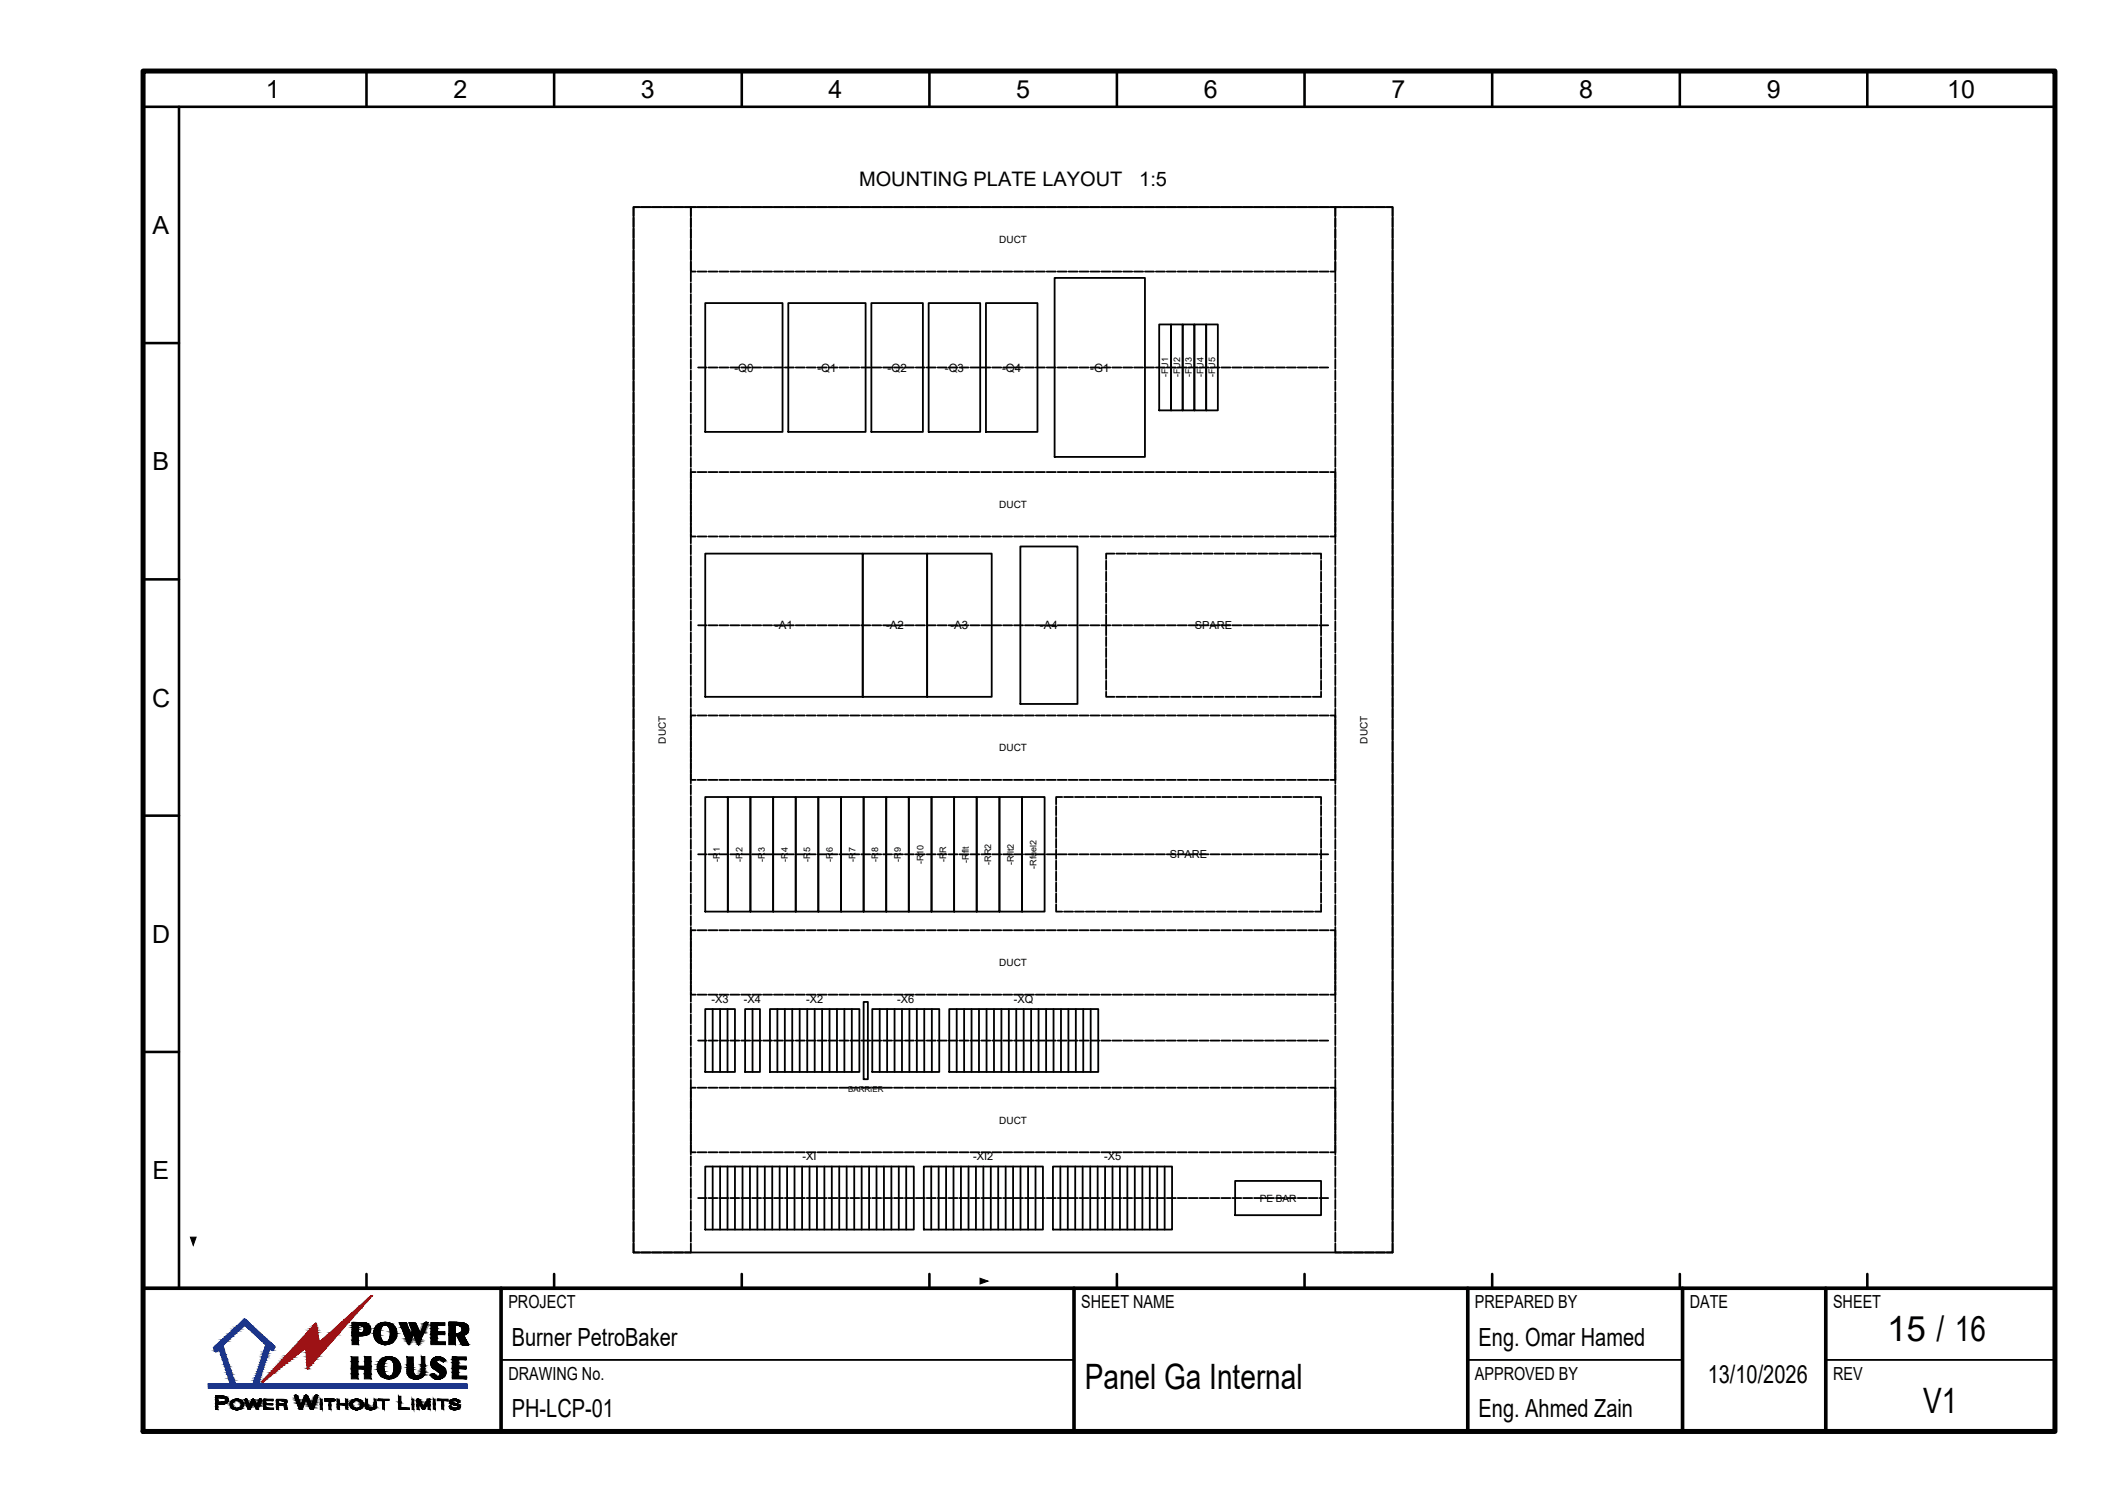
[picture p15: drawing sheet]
<svg xmlns="http://www.w3.org/2000/svg" width="297mm" height="210mm" viewBox="0 0 297 210" stroke-linecap="round" stroke-linejoin="round" font-family="sans-serif">
<defs><g id="words">
<g font-size="4.9">
<text x="263.5" y="187.3">15 / 16</text>
<text x="151.5" y="193.9">Panel Ga Internal</text>
<text x="268.6" y="197.3">V1</text>
</g>
<g font-size="3.5">
<text x="37.1" y="13.7">1</text>
<text x="63.3" y="13.7">2</text>
<text x="89.5" y="13.7">3</text>
<text x="115.7" y="13.7">4</text>
<text x="141.9" y="13.7">5</text>
<text x="168.1" y="13.7">6</text>
<text x="194.3" y="13.7">7</text>
<text x="220.5" y="13.7">8</text>
<text x="246.7" y="13.7">9</text>
<text x="271.9" y="13.7">10</text>
<text x="21.3" y="32.7">A</text>
<text x="21.3" y="65.7">B</text>
<text x="21.2" y="98.7">C</text>
<text x="21.2" y="131.7">D</text>
<text x="21.3" y="164.7">E</text>
<text x="71.5" y="187.9">Burner PetroBaker</text>
<text x="206.5" y="187.9">Eng. Omar Hamed</text>
<text x="71.5" y="197.9">PH-LCP-01</text>
<text x="206.5" y="197.9">Eng. Ahmed Zain</text>
<text x="238.5" y="193.2">13/10/2026</text>
</g>
<g font-size="2.8">
<text x="120" y="25.9">MOUNTING PLATE LAYOUT</text>
<text x="159.1" y="25.9">1:5</text>
</g>
<g font-size="2.5">
<text x="71" y="182.7">PROJECT</text>
<text x="151" y="182.7">SHEET NAME</text>
<text x="206" y="182.7">PREPARED BY</text>
<text x="236" y="182.7">DATE</text>
<text x="256" y="182.7">SHEET</text>
<text x="71" y="192.7">DRAWING No.</text>
<text x="206" y="192.7">APPROVED BY</text>
<text x="256" y="192.7">REV</text>
</g>
<g font-size="1.6">
<text x="102.6" y="51.9">-Q0</text>
<text x="114.2" y="51.9">-Q1</text>
<text x="124" y="51.9">-Q2</text>
<text x="132" y="51.9">-Q3</text>
<text x="140" y="51.9">-Q4</text>
<text x="152.3" y="51.9">-G1</text>
<text x="108.2" y="87.9">-A1</text>
<text x="123.7" y="87.9">-A2</text>
<text x="132.7" y="87.9">-A3</text>
<text x="145.2" y="87.9">-A4</text>
</g>
<g font-size="1.5">
<text x="166.9" y="87.9">SPARE</text>
<text x="163.4" y="119.9">SPARE</text>
<text x="99.4" y="140.1">-X3</text>
<text x="103.9" y="140.1">-X4</text>
<text x="112.6" y="140.1">-X2</text>
<text x="125.3" y="140.1">-X6</text>
<text x="141.6" y="140.1">-XQ</text>
<text x="112.1" y="162.1">-XI</text>
<text x="135.9" y="162.1">-XI2</text>
<text x="154.2" y="162.1">-X5</text>
</g>
<g font-size="1.4">
<text x="139.6" y="33.9">DUCT</text>
<text x="139.6" y="70.9">DUCT</text>
<text x="93" y="103.9" transform="rotate(-90 93 103.9)">DUCT</text>
<text x="139.6" y="104.9">DUCT</text>
<text x="191" y="103.9" transform="rotate(-90 191 103.9)">DUCT</text>
<text x="139.6" y="134.9">DUCT</text>
<text x="139.6" y="156.9">DUCT</text>
<text x="175.9" y="167.8">PE BAR</text>
</g>
<g font-size="1.3">
<text x="163.2" y="52.7" transform="rotate(-90 163.2 52.7)">-FU1</text>
<text x="164.8" y="52.7" transform="rotate(-90 164.8 52.7)">-FU2</text>
<text x="166.4" y="52.7" transform="rotate(-90 166.4 52.7)">-FU3</text>
<text x="168.1" y="52.7" transform="rotate(-90 168.1 52.7)">-FU4</text>
<text x="169.7" y="52.7" transform="rotate(-90 169.7 52.7)">-FU5</text>
<text x="100.5" y="120.3" transform="rotate(-90 100.5 120.3)">-R1</text>
<text x="103.7" y="120.3" transform="rotate(-90 103.7 120.3)">-R2</text>
<text x="106.8" y="120.3" transform="rotate(-90 106.8 120.3)">-R3</text>
<text x="110" y="120.3" transform="rotate(-90 110 120.3)">-R4</text>
<text x="113.2" y="120.3" transform="rotate(-90 113.2 120.3)">-R5</text>
<text x="116.3" y="120.3" transform="rotate(-90 116.3 120.3)">-R6</text>
<text x="119.5" y="120.3" transform="rotate(-90 119.5 120.3)">-R7</text>
<text x="122.6" y="120.3" transform="rotate(-90 122.6 120.3)">-R8</text>
<text x="125.8" y="120.3" transform="rotate(-90 125.8 120.3)">-R9</text>
<text x="128.9" y="120.7" transform="rotate(-90 128.9 120.7)">-R10</text>
<text x="132.1" y="120.4" transform="rotate(-90 132.1 120.4)">-RR</text>
<text x="135.3" y="120.5" transform="rotate(-90 135.3 120.5)">-Rflt</text>
<text x="138.4" y="120.8" transform="rotate(-90 138.4 120.8)">-RR2</text>
<text x="141.6" y="120.8" transform="rotate(-90 141.6 120.8)">-Rflt2</text>
<text x="144.8" y="121.3" transform="rotate(-90 144.8 121.3)">-Rfuel2</text>
</g>
<text font-size="1.1" x="118.4" y="152.5">BARRIER</text>
</g></defs>
<path d="M20 9.9h267v190h-267z" fill="none" stroke="#000" stroke-width=".7"/>
<g fill="none" stroke="#000" stroke-width=".36">
<path d="M20 14.9h267M25 14.9v165M51.2 9.9v5M77.4 9.9v5M103.6 9.9v5M129.8 9.9v5M156 9.9v5M182.2 9.9v5M208.4 9.9v5M234.6 9.9v5M260.8 9.9v5M20 47.9h5"/>
<path d="M20 80.9h5M20 113.9h5M20 146.9h5M51.2 177.9v2M77.4 177.9v2M103.6 177.9v2M129.8 177.9v2M156 177.9v2M182.2 177.9v2M208.4 177.9v2M234.6 177.9v2M260.8 177.9v2"/>
</g>
<path d="M20 179.9h267v20h-267zM70 179.9v20M150 179.9v20M205 179.9v20M235 179.9v20M255 179.9v20" fill="none" stroke="#000" stroke-width=".51"/>
<g fill="none" stroke="#000" stroke-width=".25">
<path d="M88.5 28.9h106v146h-106zM88.5 30.4v1.3M88.5 31.9v1.3M88.5 33.5v1.2M88.5 35v1.3M88.5 36.5v1.3M88.5 38v1.3M88.5 39.6v1.2M89.3 28.9h-.8v1.3M89.6 28.9h1.2M91.1 28.9h1.3M92.6 28.9h1.3"/>
<path d="M94.1 28.9h1.3M95.7 28.9h.8v1.3M96.5 36.6v1.3h.7M96.5 30.4v1.4M96.5 31.9v1.4M96.5 33.5v1.3M96.5 35v1.3M96.5 36.5v1.3M96.5 38v1.3M96.5 39.6v1.2M97.2 28.9h-.7v1.3M97.4 28.9h1.3"/>
<path d="M97.4 37.9h1.3M98.9 28.9h1.3M98.9 37.9h1.3M100.5 28.9h1.2M100.5 37.9h1.2M102 28.9h1.3M102 37.9h1.3M103.5 28.9h1.3M103.5 37.9h1.3M105 28.9h1.3M105 37.9h1.3M106.6 28.9h1.2"/>
<path d="M106.6 37.9h1.2M108.1 28.9h1.2M108.1 37.9h1.2M109.6 28.9h1.3M109.6 37.9h1.3M111.1 28.9h1.3M111.1 37.9h1.3M112.6 28.9h1.3M112.6 37.9h1.3M114.2 28.9h1.2M114.2 37.9h1.2M115.7 28.9h1.3"/>
<path d="M115.7 37.9h1.3M117.2 28.9h1.3M117.2 37.9h1.3M118.7 28.9h1.3M118.7 37.9h1.3M120.3 28.9h1.2M120.3 37.9h1.2M121.8 28.9h1.3M121.8 37.9h1.3M123.3 28.9h1.3M123.3 37.9h1.3M124.8 28.9h1.3"/>
<path d="M124.8 37.9h1.3M126.4 28.9h1.2M126.4 37.9h1.2M127.9 28.9h1.3M127.9 37.9h1.3M129.4 28.9h1.3M129.4 37.9h1.3M130.9 28.9h1.3M130.9 37.9h1.3M132.5 28.9h1.2M132.5 37.9h1.2M134 28.9h1.3"/>
<path d="M134 37.9h1.3M135.5 28.9h1.3M135.5 37.9h1.3M137 28.9h1.3M137 37.9h1.3M138.6 28.9h1.2M138.6 37.9h1.2M140.1 28.9h1.3M140.1 37.9h1.3M141.6 28.9h1.3M141.6 37.9h1.3M143.1 28.9h1.3"/>
<path d="M143.1 37.9h1.3M144.7 28.9h1.2M144.7 37.9h1.2M146.2 28.9h1.2M146.2 37.9h1.2M147.3 38.8h12.6v25h-12.6zM147.7 28.9h1.3M147.7 37.9h1.3M149.2 28.9h1.3M149.2 37.9h1.3M150.7 28.9h1.3M150.7 37.9h1.3"/>
<path d="M152.3 28.9h1.2M152.3 37.9h1.2M153.8 28.9h1.3M153.8 37.9h1.3M155.3 28.9h1.3M155.3 37.9h1.3M156.8 28.9h1.3M156.8 37.9h1.3M158.4 28.9h1.2M158.4 37.9h1.2M159.9 28.9h1.3M159.9 37.9h1.3"/>
<path d="M161.4 28.9h1.3M161.4 37.9h1.3M162.9 28.9h1.3M162.9 37.9h1.3M164.5 28.9h1.2M164.5 37.9h1.2M166 28.9h1.3M166 37.9h1.3M167.5 28.9h1.3M167.5 37.9h1.3M169 28.9h1.3M169 37.9h1.3"/>
<path d="M170.6 28.9h1.2M170.6 37.9h1.2M172.1 28.9h1.3M172.1 37.9h1.3M173.6 28.9h1.3M173.6 37.9h1.3M175.1 28.9h1.3M175.1 37.9h1.3M176.7 28.9h1.2M176.7 37.9h1.2M178.2 28.9h1.3M178.2 37.9h1.3"/>
<path d="M179.7 28.9h1.3M179.7 37.9h1.3M181.2 28.9h1.3M181.2 37.9h1.3M182.8 28.9h1.2M182.8 37.9h1.2M184.3 28.9h1.2M184.3 37.9h1.2M185.8 28.9h.7v1.3M186.5 30.4v1.4M186.5 31.9v1.4M186.5 33.5v1.3"/>
<path d="M186.5 35v1.3M186.5 36.5v1.4h-.7M186.5 38v1.3M186.5 39.6v1.2M187.3 28.9h-.8v1.3M187.6 28.9h1.2M189.1 28.9h1.3M190.6 28.9h1.3M192.1 28.9h1.3M193.7 28.9h.8v1.3M194.5 30.4v1.3M194.5 31.9v1.3"/>
<path d="M194.5 33.5v1.2M194.5 35v1.3M194.5 36.5v1.3M194.5 38v1.3M194.5 39.6v1.2M88.5 41.1v1.2M88.5 42.6v1.3M88.5 44.1v1.3M88.5 45.6v1.3M88.5 47.2v1.2M88.5 48.7v1.3M88.5 50.2v1.3"/>
<path d="M88.5 51.7v1.3M88.5 53.3v1.2M88.5 54.8v1.3M88.5 56.3v1.3M88.5 57.8v1.3M88.5 59.4v1.2M96.5 41.1v1.2M96.5 42.6v1.3M96.5 44.1v1.3M96.5 45.6v1.3M96.5 47.2v1.2M96.5 48.7v1.3"/>
<path d="M96.5 50.2v1.3M96.5 51.7v1.3M96.5 53.3v1.2M96.5 54.8v1.3M96.5 56.3v1.3M96.5 57.8v1.3M96.5 59.4v1.2M97.5 51.3h1.2M98.5 42.3h10.8v18h-10.8zM98.9 51.3h1.3M100.5 51.3h1.2M102 51.3h1.3"/>
<path d="M103.5 51.3h1.3M105 51.3h1.3M106.6 51.3h1.2M108.1 51.3h1.2M109.6 51.3h1.3M110.1 42.3h10.8v18h-10.8zM111.1 51.3h1.3M112.6 51.3h1.3M114.2 51.3h1.2M115.7 51.3h1.3M117.2 51.3h1.3M118.7 51.3h1.3"/>
<path d="M120.3 51.3h1.2M121.7 42.3h7.2v18h-7.2zM121.8 51.3h1.3M123.3 51.3h1.3M124.8 51.3h1.3M126.4 51.3h1.2M127.9 51.3h1.3M129.4 51.3h1.3M129.7 42.3h7.2v18h-7.2zM130.9 51.3h1.3M132.5 51.3h1.2M134 51.3h1.3"/>
<path d="M135.5 51.3h1.3M137 51.3h1.3M137.7 42.3h7.2v18h-7.2zM138.6 51.3h1.2M140.1 51.3h1.3M141.6 51.3h1.3M143.1 51.3h1.3M144.7 51.3h1.2M146.2 51.3h1.2M147.7 51.3h1.3M149.2 51.3h1.3M150.7 51.3h1.3"/>
<path d="M152.3 51.3h1.2M153.8 51.3h1.3M155.3 51.3h1.3M156.8 51.3h1.3M158.4 51.3h1.2M159.9 51.3h1.3M161.4 51.3h1.3M161.9 45.3h1.6v12h-1.6zM162.9 51.3h1.3M163.5 45.3h1.7v12h-1.7zM164.5 51.3h1.2M165.2 45.3h1.6v12h-1.6z"/>
<path d="M166 51.3h1.3M166.8 45.3h1.6v12h-1.6zM167.5 51.3h1.3M168.4 45.3h1.7v12h-1.7zM169 51.3h1.3M170.6 51.3h1.2M172.1 51.3h1.3M173.6 51.3h1.3M175.1 51.3h1.3M176.7 51.3h1.2M178.2 51.3h1.3M179.7 51.3h1.3"/>
<path d="M181.2 51.3h1.3M182.8 51.3h1.2M184.3 51.3h1.2M186.5 41.1v1.2M186.5 42.6v1.3M186.5 44.1v1.3M186.5 45.6v1.3M186.5 47.2v1.2M186.5 48.7v1.3M186.5 50.2v1.3M186.5 51.7v1.3M186.5 53.3v1.2"/>
<path d="M186.5 54.8v1.3M186.5 56.3v1.3M186.5 57.8v1.3M186.5 59.4v1.2M194.5 41.1v1.2M194.5 42.6v1.3M194.5 44.1v1.3M194.5 45.6v1.3M194.5 47.2v1.2M194.5 48.7v1.3M194.5 50.2v1.3M194.5 51.7v1.3"/>
<path d="M194.5 53.3v1.2M194.5 54.8v1.3M194.5 56.3v1.3M194.5 57.8v1.3M194.5 59.4v1.2M88.5 60.9v1.3M88.5 62.4v1.3M88.5 63.9v1.3M88.5 65.5v1.2M88.5 67v1.3M88.5 68.5v1.3M88.5 70v1.3"/>
<path d="M88.5 71.6v1.2M88.5 73.1v1.3M88.5 74.6v1.3M88.5 76.1v1.3M88.5 77.7v1.2M88.5 79.2v1.2M96.5 73.6v1.3h.7M96.5 60.9v1.3M96.5 62.4v1.3M96.5 63.9v1.3M96.5 65.5v1.2M96.5 67v7.4"/>
<path d="M96.5 74.6v1.3M96.5 76.1v1.3M96.5 77.7v1.2M96.5 79.2v1.2M97.2 65.9h-.7v1.3M97.4 65.9h1.3M97.4 74.9h1.3M98.5 77.3h22v20h-22zM98.9 65.9h1.3M98.9 74.9h1.3M100.5 65.9h1.2M100.5 74.9h1.2"/>
<path d="M102 65.9h1.3M102 74.9h1.3M103.5 65.9h1.3M103.5 74.9h1.3M105 65.9h1.3M105 74.9h1.3M106.6 65.9h1.2M106.6 74.9h1.2M108.1 65.9h1.2M108.1 74.9h1.2M109.6 65.9h1.3M109.6 74.9h1.3"/>
<path d="M111.1 65.9h1.3M111.1 74.9h1.3M112.6 65.9h1.3M112.6 74.9h1.3M114.2 65.9h1.2M114.2 74.9h1.2M115.7 65.9h1.3M115.7 74.9h1.3M117.2 65.9h1.3M117.2 74.9h1.3M118.7 65.9h1.3M118.7 74.9h1.3"/>
<path d="M120.3 65.9h1.2M120.3 74.9h1.2M120.5 77.3h9v20h-9zM121.8 65.9h1.3M121.8 74.9h1.3M123.3 65.9h1.3M123.3 74.9h1.3M124.8 65.9h1.3M124.8 74.9h1.3M126.4 65.9h1.2M126.4 74.9h1.2M127.9 65.9h1.3"/>
<path d="M127.9 74.9h1.3M129.4 65.9h1.3M129.4 74.9h1.3M129.5 77.3h9v20h-9zM130.9 65.9h1.3M130.9 74.9h1.3M132.5 65.9h1.2M132.5 74.9h1.2M134 65.9h1.3M134 74.9h1.3M135.5 65.9h1.3M135.5 74.9h1.3"/>
<path d="M137 65.9h1.3M137 74.9h1.3M138.6 65.9h1.2M138.6 74.9h1.2M140.1 65.9h1.3M140.1 74.9h1.3M141.6 65.9h1.3M141.6 74.9h1.3M142.5 76.3h8v22h-8zM143.1 65.9h1.3M143.1 74.9h1.3M144.7 65.9h1.2"/>
<path d="M144.7 74.9h1.2M146.2 65.9h1.2M146.2 74.9h1.2M147.7 65.9h1.3M147.7 74.9h1.3M149.2 65.9h1.3M149.2 74.9h1.3M150.7 65.9h1.3M150.7 74.9h1.3M152.3 65.9h1.2M152.3 74.9h1.2M153.8 65.9h1.3"/>
<path d="M153.8 74.9h1.3M154.5 78.3v1.3M154.5 79.8v1.3M155.3 65.9h1.3M155.3 74.9h1.3M155.6 77.3h-1.1v.8M155.9 77.3h1.3M156.8 65.9h1.3M156.8 74.9h1.3M157.4 77.3h1.3M158.4 65.9h1.2M158.4 74.9h1.2"/>
<path d="M158.9 77.3h1.3M159.9 65.9h1.3M159.9 74.9h1.3M160.5 77.3h1.2M161.4 65.9h1.3M161.4 74.9h1.3M162 77.3h1.3M162.9 65.9h1.3M162.9 74.9h1.3M163.5 77.3h1.3M164.5 65.9h1.2M164.5 74.9h1.2"/>
<path d="M165 77.3h1.3M166 65.9h1.3M166 74.9h1.3M166.6 77.3h1.2M167.5 65.9h1.3M167.5 74.9h1.3M168.1 77.3h1.3M169 65.9h1.3M169 74.9h1.3M169.6 77.3h1.3M170.6 65.9h1.2M170.6 74.9h1.2"/>
<path d="M171.1 77.3h1.3M172.1 65.9h1.3M172.1 74.9h1.3M172.7 77.3h1.2M173.6 65.9h1.3M173.6 74.9h1.3M174.2 77.3h1.3M175.1 65.9h1.3M175.1 74.9h1.3M175.7 77.3h1.3M176.7 65.9h1.2M176.7 74.9h1.2"/>
<path d="M177.2 77.3h1.3M178.2 65.9h1.3M178.2 74.9h1.3M178.8 77.3h1.2M179.7 65.9h1.3M179.7 74.9h1.3M180.3 77.3h1.2M181.2 65.9h1.3M181.2 74.9h1.3M181.8 77.3h1.3M182.8 65.9h1.2M182.8 74.9h1.2"/>
<path d="M183.3 77.3h1.2v.8M184.3 65.9h1.2M184.3 74.9h1.2M184.5 78.3v1.3M184.5 79.8v1.3M185.8 65.9h.7v1.3M185.8 74.9h.7M186.5 60.9v1.3M186.5 62.4v1.3M186.5 63.9v1.3M186.5 65.5v1.2M186.5 67v8.9"/>
<path d="M186.5 76.1v1.3M186.5 77.7v1.2M186.5 79.2v1.2M194.5 60.9v1.3M194.5 62.4v1.3M194.5 63.9v1.3M194.5 65.5v1.2M194.5 67v1.3M194.5 68.5v1.3M194.5 70v1.3M194.5 71.6v1.2M194.5 73.1v1.3"/>
<path d="M194.5 74.6v1.3M194.5 76.1v1.3M194.5 77.7v1.2M194.5 79.2v1.2M88.5 80.7v1.3M88.5 82.2v1.3M88.5 83.7v1.3M88.5 85.3v1.2M88.5 86.8v1.3M88.5 88.3v1.3M88.5 89.8v1.3M88.5 91.4v1.2"/>
<path d="M88.5 92.9v1.3M88.5 94.4v1.3M88.5 95.9v1.3M88.5 97.5v1.2M88.5 99v1.3M96.5 80.7v1.3M96.5 82.2v1.3M96.5 83.7v1.3M96.5 85.3v1.2M96.5 86.8v1.3M96.5 88.3v1.3M96.5 89.8v1.3"/>
<path d="M96.5 91.4v1.2M96.5 92.9v1.3M96.5 94.4v1.3M96.5 95.9v1.3M96.5 97.5v1.2M96.5 99v1.3M97.2 99.9h-.7v1.3M97.4 99.9h1.3M97.5 87.3h1.2M98.9 99.9h1.3M98.9 87.3h1.3M100.5 99.9h1.2"/>
<path d="M100.5 87.3h1.2M102 99.9h1.3M102 87.3h1.3M103.5 99.9h1.3M103.5 87.3h1.3M105 99.9h1.3M105 87.3h1.3M106.6 99.9h1.2M106.6 87.3h1.2M108.1 99.9h1.2M108.1 87.3h1.2M109.6 99.9h1.3"/>
<path d="M109.6 87.3h1.3M111.1 99.9h1.3M111.1 87.3h1.3M112.6 99.9h1.3M112.6 87.3h1.3M114.2 99.9h1.2M114.2 87.3h1.2M115.7 99.9h1.3M115.7 87.3h1.3M117.2 99.9h1.3M117.2 87.3h1.3M118.7 99.9h1.3"/>
<path d="M118.7 87.3h1.3M120.3 99.9h1.2M120.3 87.3h1.2M121.8 99.9h1.3M121.8 87.3h1.3M123.3 99.9h1.3M123.3 87.3h1.3M124.8 99.9h1.3M124.8 87.3h1.3M126.4 99.9h1.2M126.4 87.3h1.2M127.9 99.9h1.3"/>
<path d="M127.9 87.3h1.3M129.4 99.9h1.3M129.4 87.3h1.3M130.9 99.9h1.3M130.9 87.3h1.3M132.5 99.9h1.2M132.5 87.3h1.2M134 99.9h1.3M134 87.3h1.3M135.5 99.9h1.3M135.5 87.3h1.3M137 99.9h1.3"/>
<path d="M137 87.3h1.3M138.6 99.9h1.2M138.6 87.3h1.2M140.1 99.9h1.3M140.1 87.3h1.3M141.6 99.9h1.3M141.6 87.3h1.3M143.1 99.9h1.3M143.1 87.3h1.3M144.7 99.9h1.2M144.7 87.3h1.2M146.2 99.9h1.2"/>
<path d="M146.2 87.3h1.2M147.7 99.9h1.3M147.7 87.3h1.3M149.2 99.9h1.3M149.2 87.3h1.3M150.7 99.9h1.3M150.7 87.3h1.3M152.3 99.9h1.2M152.3 87.3h1.2M153.8 99.9h1.3M153.8 87.3h1.3M154.5 96.6v.7h1.1"/>
<path d="M154.5 81.4v1.2M154.5 82.9v1.3M154.5 84.4v1.3M154.5 85.9v1.3M154.5 87.5v1.2M154.5 89v1.2M154.5 90.5v1.3M154.5 92v1.3M154.5 93.5v1.3M154.5 95.1v1.2M155.3 99.9h1.3M155.3 87.3h1.3"/>
<path d="M155.9 97.3h1.3M156.8 99.9h1.3M156.8 87.3h1.3M157.4 97.3h1.3M158.4 99.9h1.2M158.4 87.3h1.2M158.9 97.3h1.3M159.9 99.9h1.3M159.9 87.3h1.3M160.5 97.3h1.2M161.4 99.9h1.3M161.4 87.3h1.3"/>
<path d="M162 97.3h1.3M162.9 99.9h1.3M162.9 87.3h1.3M163.5 97.3h1.3M164.5 99.9h1.2M164.5 87.3h1.2M165 97.3h1.3M166 99.9h1.3M166 87.3h1.3M166.6 97.3h1.2M167.5 99.9h1.3M167.5 87.3h1.3"/>
<path d="M168.1 97.3h1.3M169 99.9h1.3M169 87.3h1.3M169.6 97.3h1.3M170.6 99.9h1.2M170.6 87.3h1.2M171.1 97.3h1.3M172.1 99.9h1.3M172.1 87.3h1.3M172.7 97.3h1.2M173.6 99.9h1.3M173.6 87.3h1.3"/>
<path d="M174.2 97.3h1.3M175.1 99.9h1.3M175.1 87.3h1.3M175.7 97.3h1.3M176.7 99.9h1.2M176.7 87.3h1.2M177.2 97.3h1.3M178.2 99.9h1.3M178.2 87.3h1.3M178.8 97.3h1.2M179.7 99.9h1.3M179.7 87.3h1.3"/>
<path d="M180.3 97.3h1.2M181.2 99.9h1.3M181.2 87.3h1.3M181.8 97.3h1.3M182.8 99.9h1.2M182.8 87.3h1.2M184.3 99.9h1.2M184.3 87.3h1.2M184.5 81.4v1.2M184.5 82.9v1.3M184.5 84.4v1.3M184.5 85.9v1.3"/>
<path d="M184.5 87.5v1.2M184.5 89v1.2M184.5 90.5v1.3M184.5 92v1.3M184.5 93.5v1.3M184.5 95.1v1.2M184.5 96.6v.7h-1.2M185.8 99.9h.7v1.3M186.5 80.7v1.3M186.5 82.2v1.3M186.5 83.7v1.3M186.5 85.3v1.2"/>
<path d="M186.5 86.8v1.3M186.5 88.3v1.3M186.5 89.8v1.3M186.5 91.4v1.2M186.5 92.9v1.3M186.5 94.4v1.3M186.5 95.9v1.3M186.5 97.5v1.2M186.5 99v1.3M194.5 80.7v1.3M194.5 82.2v1.3M194.5 83.7v1.3"/>
<path d="M194.5 85.3v1.2M194.5 86.8v1.3M194.5 88.3v1.3M194.5 89.8v1.3M194.5 91.4v1.2M194.5 92.9v1.3M194.5 94.4v1.3M194.5 95.9v1.3M194.5 97.5v1.2M194.5 99v1.3M88.5 100.5v1.3M88.5 102v1.3"/>
<path d="M88.5 103.6v1.2M88.5 105.1v1.3M88.5 106.6v1.3M88.5 108.1v1.3M88.5 109.7v1.2M88.5 111.2v1.3M88.5 112.7v1.3M88.5 114.2v1.3M88.5 115.8v1.2M88.5 117.3v1.2M88.5 118.8v1.3M96.5 107.6v1.3h.7"/>
<path d="M96.5 100.5v7.4M96.5 108.1v1.3M96.5 109.7v1.2M96.5 111.2v1.3M96.5 112.7v1.3M96.5 114.2v1.3M96.5 115.8v1.2M96.5 117.3v1.2M96.5 118.8v1.3M97.4 108.9h1.3M97.5 119.3h1.2M98.5 111.3h3.1v16h-3.1z"/>
<path d="M98.9 108.9h1.3M98.9 119.3h1.3M100.5 108.9h1.2M100.5 119.3h1.2M101.6 111.3h3.2v16h-3.2zM102 108.9h1.3M102 119.3h1.3M103.5 108.9h1.3M103.5 119.3h1.3M104.8 111.3h3.2v16h-3.2zM105 108.9h1.3M105 119.3h1.3"/>
<path d="M106.6 108.9h1.2M106.6 119.3h1.2M108 111.3h3.1v16h-3.1zM108.1 108.9h1.2M108.1 119.3h1.2M109.6 108.9h1.3M109.6 119.3h1.3M111.1 111.3h3.2v16h-3.2zM111.1 108.9h1.3M111.1 119.3h1.3M112.6 108.9h1.3M112.6 119.3h1.3"/>
<path d="M114.2 108.9h1.2M114.2 119.3h1.2M114.3 111.3h3.2v16h-3.2zM115.7 108.9h1.3M115.7 119.3h1.3M117.2 108.9h1.3M117.2 119.3h1.3M117.5 111.3h3.1v16h-3.1zM118.7 108.9h1.3M118.7 119.3h1.3M120.3 108.9h1.2M120.3 119.3h1.2"/>
<path d="M120.6 111.3h3.2v16h-3.2zM121.8 108.9h1.3M121.8 119.3h1.3M123.3 108.9h1.3M123.3 119.3h1.3M123.8 111.3h3.1v16h-3.1zM124.8 108.9h1.3M124.8 119.3h1.3M126.4 108.9h1.2M126.4 119.3h1.2M126.9 111.3h3.2v16h-3.2zM127.9 108.9h1.3"/>
<path d="M127.9 119.3h1.3M129.4 108.9h1.3M129.4 119.3h1.3M130.1 111.3h3.1v16h-3.1zM130.9 108.9h1.3M130.9 119.3h1.3M132.5 108.9h1.2M132.5 119.3h1.2M133.2 111.3h3.2v16h-3.2zM134 108.9h1.3M134 119.3h1.3M135.5 108.9h1.3"/>
<path d="M135.5 119.3h1.3M136.4 111.3h3.2v16h-3.2zM137 108.9h1.3M137 119.3h1.3M138.6 108.9h1.2M138.6 119.3h1.2M139.6 111.3h3.1v16h-3.1zM140.1 108.9h1.3M140.1 119.3h1.3M141.6 108.9h1.3M141.6 119.3h1.3M142.7 111.3h3.2v16h-3.2z"/>
<path d="M143.1 108.9h1.3M143.1 119.3h1.3M144.7 108.9h1.2M144.7 119.3h1.2M146.2 108.9h1.2M146.2 119.3h1.2M147.5 112.6v1.2M147.5 114.1v1.3M147.5 115.6v1.3M147.5 117.2v1.2M147.5 118.7v1.2M147.7 108.9h1.3"/>
<path d="M147.7 119.3h1.3M148.3 111.3h-.8v1M148.6 111.3h1.3M149.2 108.9h1.3M149.2 119.3h1.3M150.1 111.3h1.3M150.7 108.9h1.3M150.7 119.3h1.3M151.6 111.3h1.3M152.3 108.9h1.2M152.3 119.3h1.2M153.2 111.3h1.2"/>
<path d="M153.8 108.9h1.3M153.8 119.3h1.3M154.7 111.3h1.3M155.3 108.9h1.3M155.3 119.3h1.3M156.2 111.3h1.3M156.8 108.9h1.3M156.8 119.3h1.3M157.7 111.3h1.3M158.4 108.9h1.2M158.4 119.3h1.2M159.3 111.3h1.2"/>
<path d="M159.9 108.9h1.3M159.9 119.3h1.3M160.8 111.3h1.3M161.4 108.9h1.3M161.4 119.3h1.3M162.3 111.3h1.3M162.9 108.9h1.3M162.9 119.3h1.3M163.8 111.3h1.3M164.5 108.9h1.2M164.5 119.3h1.2M165.4 111.3h1.2"/>
<path d="M166 108.9h1.3M166 119.3h1.3M166.9 111.3h1.2M167.5 108.9h1.3M167.5 119.3h1.3M168.4 111.3h1.3M169 108.9h1.3M169 119.3h1.3M169.9 111.3h1.3M170.6 108.9h1.2M170.6 119.3h1.2M171.4 111.3h1.3"/>
<path d="M172.1 108.9h1.3M172.1 119.3h1.3M173 111.3h1.2M173.6 108.9h1.3M173.6 119.3h1.3M174.5 111.3h1.3M175.1 108.9h1.3M175.1 119.3h1.3M176 111.3h1.3M176.7 108.9h1.2M176.7 119.3h1.2M177.5 111.3h1.3"/>
<path d="M178.2 108.9h1.3M178.2 119.3h1.3M179.1 111.3h1.2M179.7 108.9h1.3M179.7 119.3h1.3M180.6 111.3h1.3M181.2 108.9h1.3M181.2 119.3h1.3M182.1 111.3h1.3M182.8 108.9h1.2M182.8 119.3h1.2M183.6 111.3h.9v1"/>
<path d="M184.3 108.9h1.2M184.3 119.3h1.2M184.5 112.6v1.2M184.5 114.1v1.3M184.5 115.6v1.3M184.5 117.2v1.2M184.5 118.7v1.2M185.8 108.9h.7M186.5 100.5v8.9M186.5 109.7v1.2M186.5 111.2v1.3M186.5 112.7v1.3"/>
<path d="M186.5 114.2v1.3M186.5 115.8v1.2M186.5 117.3v1.2M186.5 118.8v1.3M194.5 100.5v1.3M194.5 102v1.3M194.5 103.6v1.2M194.5 105.1v1.3M194.5 106.6v1.3M194.5 108.1v1.3M194.5 109.7v1.2M194.5 111.2v1.3"/>
<path d="M194.5 112.7v1.3M194.5 114.2v1.3M194.5 115.8v1.2M194.5 117.3v1.2M194.5 118.8v1.3M88.5 120.3v1.3M88.5 121.8v1.3M88.5 123.4v1.2M88.5 124.9v1.3M88.5 126.4v1.3M88.5 127.9v1.3M88.5 129.5v1.2"/>
<path d="M88.5 131v1.3M88.5 132.5v1.3M88.5 134v1.3M88.5 135.6v1.2M88.5 137.1v1.3M88.5 138.6v1.3M96.5 137.6v1.3h.7M96.5 120.3v1.3M96.5 121.8v1.3M96.5 123.4v1.2M96.5 124.9v1.3M96.5 126.4v1.3"/>
<path d="M96.5 127.9v1.3M96.5 129.5v1.2M96.5 131v7.4M96.5 138.6v1.3M97.2 129.9h-.7v1.3M97.4 129.9h1.3M97.4 138.9h1.3M98.9 129.9h1.3M98.9 138.9h1.3M100.5 129.9h1.2M100.5 138.9h1.2M102 129.9h1.3"/>
<path d="M102 138.9h1.3M103.5 129.9h1.3M103.5 138.9h1.3M105 129.9h1.3M105 138.9h1.3M106.6 129.9h1.2M106.6 138.9h1.2M108.1 129.9h1.2M108.1 138.9h1.2M109.6 129.9h1.3M109.6 138.9h1.3M111.1 129.9h1.3"/>
<path d="M111.1 138.9h1.3M112.6 129.9h1.3M112.6 138.9h1.3M114.2 129.9h1.2M114.2 138.9h1.2M115.7 129.9h1.3M115.7 138.9h1.3M117.2 129.9h1.3M117.2 138.9h1.3M118.7 129.9h1.3M118.7 138.9h1.3M120.3 129.9h1.2"/>
<path d="M120.3 138.9h1.2M120.6 139.9h.6v10.8h-.6zM121.8 129.9h1.3M121.8 138.9h1.3M123.3 129.9h1.3M123.3 138.9h1.3M124.8 129.9h1.3M124.8 138.9h1.3M126.4 129.9h1.2M126.4 138.9h1.2M127.9 129.9h1.3M127.9 138.9h1.3"/>
<path d="M129.4 129.9h1.3M129.4 138.9h1.3M130.9 129.9h1.3M130.9 138.9h1.3M132.5 129.9h1.2M132.5 138.9h1.2M134 129.9h1.3M134 138.9h1.3M135.5 129.9h1.3M135.5 138.9h1.3M137 129.9h1.3M137 138.9h1.3"/>
<path d="M138.6 129.9h1.2M138.6 138.9h1.2M140.1 129.9h1.3M140.1 138.9h1.3M141.6 129.9h1.3M141.6 138.9h1.3M143.1 129.9h1.3M143.1 138.9h1.3M144.7 129.9h1.2M144.7 138.9h1.2M146.2 129.9h1.2M146.2 138.9h1.2"/>
<path d="M147.5 126.3v1h.8M147.5 120.2v1.3M147.5 121.7v1.3M147.5 123.2v1.3M147.5 124.8v1.2M147.7 129.9h1.3M147.7 138.9h1.3M148.6 127.3h1.3M149.2 129.9h1.3M149.2 138.9h1.3M150.1 127.3h1.3M150.7 129.9h1.3"/>
<path d="M150.7 138.9h1.3M151.6 127.3h1.3M152.3 129.9h1.2M152.3 138.9h1.2M153.2 127.3h1.2M153.8 129.9h1.3M153.8 138.9h1.3M154.7 127.3h1.3M155.3 129.9h1.3M155.3 138.9h1.3M156.2 127.3h1.3M156.8 129.9h1.3"/>
<path d="M156.8 138.9h1.3M157.7 127.3h1.3M158.4 129.9h1.2M158.4 138.9h1.2M159.3 127.3h1.2M159.9 129.9h1.3M159.9 138.9h1.3M160.8 127.3h1.3M161.4 129.9h1.3M161.4 138.9h1.3M162.3 127.3h1.3M162.9 129.9h1.3"/>
<path d="M162.9 138.9h1.3M163.8 127.3h1.3M164.5 129.9h1.2M164.5 138.9h1.2M165.4 127.3h1.2M166 129.9h1.3M166 138.9h1.3M166.9 127.3h1.2M167.5 129.9h1.3M167.5 138.9h1.3M168.4 127.3h1.3M169 129.9h1.3"/>
<path d="M169 138.9h1.3M169.9 127.3h1.3M170.6 129.9h1.2M170.6 138.9h1.2M171.4 127.3h1.3M172.1 129.9h1.3M172.1 138.9h1.3M173 127.3h1.2M173.6 129.9h1.3M173.6 138.9h1.3M174.5 127.3h1.3M175.1 129.9h1.3"/>
<path d="M175.1 138.9h1.3M176 127.3h1.3M176.7 129.9h1.2M176.7 138.9h1.2M177.5 127.3h1.3M178.2 129.9h1.3M178.2 138.9h1.3M179.1 127.3h1.2M179.7 129.9h1.3M179.7 138.9h1.3M180.6 127.3h1.3M181.2 129.9h1.3"/>
<path d="M181.2 138.9h1.3M182.1 127.3h1.3M182.8 129.9h1.2M182.8 138.9h1.2M184.3 129.9h1.2M184.3 138.9h1.2M184.5 120.2v1.3M184.5 121.7v1.3M184.5 123.2v1.3M184.5 124.8v1.2M184.5 126.3v1h-.9M185.8 129.9h.7v1.3"/>
<path d="M185.8 138.9h.7M186.5 120.3v1.3M186.5 121.8v1.3M186.5 123.4v1.2M186.5 124.9v1.3M186.5 126.4v1.3M186.5 127.9v1.3M186.5 129.5v1.2M186.5 131v8.9M194.5 120.3v1.3M194.5 121.8v1.3M194.5 123.4v1.2"/>
<path d="M194.5 124.9v1.3M194.5 126.4v1.3M194.5 127.9v1.3M194.5 129.5v1.2M194.5 131v1.3M194.5 132.5v1.3M194.5 134v1.3M194.5 135.6v1.2M194.5 137.1v1.3M194.5 138.6v1.3M88.5 140.1v1.3M88.5 141.7v1.2"/>
<path d="M88.5 143.2v1.3M88.5 144.7v1.3M88.5 146.2v1.3M88.5 147.8v1.2M88.5 149.3v1.3M88.5 150.8v1.3M88.5 152.3v1.3M88.5 153.9v1.2M88.5 155.4v1.2M88.5 156.9v1.3M88.5 158.4v1.3M88.5 159.9v1.3"/>
<path d="M96.5 159.6v1.3h.7M96.5 140.1v1.3M96.5 141.7v1.2M96.5 143.2v1.3M96.5 144.7v1.3M96.5 146.2v1.3M96.5 147.8v1.2M96.5 149.3v1.3M96.5 150.8v1.3M96.5 152.3v7.4M96.5 159.9v1.3M97.2 151.9h-.7v1.3"/>
<path d="M97.4 151.9h1.3M97.5 145.3h1.2M98.5 140.9h4.1v8.8h-4.1zM98.9 151.9h1.3M98.9 145.3h1.3M99.5 140.9v8.8M100.5 151.9h1.2M100.5 145.3h1.2M100.6 140.9v8.8M101.6 140.9v8.8M102 151.9h1.3M102 145.3h1.3"/>
<path d="M103.5 151.9h1.3M103.5 145.3h1.3M104.1 140.9h2v8.8h-2zM105 151.9h1.3M105 145.3h1.3M105.1 140.9v8.8M106.6 151.9h1.2M106.6 145.3h1.2M107.5 140.9h12.5v8.8h-12.5zM108.1 151.9h1.2M108.1 145.3h1.2M108.6 140.9v8.8"/>
<path d="M109.6 151.9h1.3M109.6 145.3h1.3M109.6 140.9v8.8M110.6 140.9v8.8M111.1 151.9h1.3M111.1 145.3h1.3M111.7 140.9v8.8M112.6 151.9h1.3M112.6 145.3h1.3M112.7 140.9v8.8M113.8 140.9v8.8M114.2 151.9h1.2"/>
<path d="M114.2 145.3h1.2M114.8 140.9v8.8M115.7 151.9h1.3M115.7 145.3h1.3M115.8 140.9v8.8M116.9 140.9v8.8M117.2 151.9h1.3M117.2 145.3h1.3M117.9 140.9v8.8M118.7 151.9h1.3M118.7 145.3h1.3M119 140.9v8.8"/>
<path d="M120.3 151.9h1.2M120.3 145.3h1.2M121.8 151.9h1.3M121.8 145.3h1.3M121.8 140.9h9.4v8.8h-9.4zM122.9 140.9v8.8M123.3 151.9h1.3M123.3 145.3h1.3M123.9 140.9v8.8M124.8 151.9h1.3M124.8 145.3h1.3M124.9 140.9v8.8"/>
<path d="M126 140.9v8.8M126.4 151.9h1.2M126.4 145.3h1.2M127 140.9v8.8M127.9 151.9h1.3M127.9 145.3h1.3M128 140.9v8.8M129.1 140.9v8.8M129.4 151.9h1.3M129.4 145.3h1.3M130.1 140.9v8.8M130.9 151.9h1.3"/>
<path d="M130.9 145.3h1.3M132.5 151.9h1.2M132.5 145.3h1.2M132.6 140.9h20.8v8.8h-20.8zM133.6 140.9v8.8M134 151.9h1.3M134 145.3h1.3M134.6 140.9v8.8M135.5 151.9h1.3M135.5 145.3h1.3M135.7 140.9v8.8M136.7 140.9v8.8"/>
<path d="M137 151.9h1.3M137 145.3h1.3M137.8 140.9v8.8M138.6 151.9h1.2M138.6 145.3h1.2M138.8 140.9v8.8M139.8 140.9v8.8M140.1 151.9h1.3M140.1 145.3h1.3M140.9 140.9v8.8M141.6 151.9h1.3M141.6 145.3h1.3"/>
<path d="M141.9 140.9v8.8M143 140.9v8.8M143.1 151.9h1.3M143.1 145.3h1.3M144 140.9v8.8M144.7 151.9h1.2M144.7 145.3h1.2M145 140.9v8.8M146.1 140.9v8.8M146.2 151.9h1.2M146.2 145.3h1.2M147.1 140.9v8.8"/>
<path d="M147.7 151.9h1.3M147.7 145.3h1.3M148.2 140.9v8.8M149.2 140.9v8.8M149.2 151.9h1.3M149.2 145.3h1.3M150.2 140.9v8.8M150.7 151.9h1.3M150.7 145.3h1.3M151.3 140.9v8.8M152.3 151.9h1.2M152.3 145.3h1.2"/>
<path d="M152.3 140.9v8.8M153.8 151.9h1.3M153.8 145.3h1.3M155.3 151.9h1.3M155.3 145.3h1.3M156.8 151.9h1.3M156.8 145.3h1.3M158.4 151.9h1.2M158.4 145.3h1.2M159.9 151.9h1.3M159.9 145.3h1.3M161.4 151.9h1.3"/>
<path d="M161.4 145.3h1.3M162.9 151.9h1.3M162.9 145.3h1.3M164.5 151.9h1.2M164.5 145.3h1.2M166 151.9h1.3M166 145.3h1.3M167.5 151.9h1.3M167.5 145.3h1.3M169 151.9h1.3M169 145.3h1.3M170.6 151.9h1.2"/>
<path d="M170.6 145.3h1.2M172.1 151.9h1.3M172.1 145.3h1.3M173.6 151.9h1.3M173.6 145.3h1.3M175.1 151.9h1.3M175.1 145.3h1.3M176.7 151.9h1.2M176.7 145.3h1.2M178.2 151.9h1.3M178.2 145.3h1.3M179.7 151.9h1.3"/>
<path d="M179.7 145.3h1.3M181.2 151.9h1.3M181.2 145.3h1.3M182.8 151.9h1.2M182.8 145.3h1.2M184.3 151.9h1.2M184.3 145.3h1.2M185.8 151.9h.7v1.3M186.5 140.1v1.3M186.5 141.7v1.2M186.5 143.2v1.3M186.5 144.7v1.3"/>
<path d="M186.5 146.2v1.3M186.5 147.8v1.2M186.5 149.3v1.3M186.5 150.8v1.3M186.5 152.3v8.9M194.5 140.1v1.3M194.5 141.7v1.2M194.5 143.2v1.3M194.5 144.7v1.3M194.5 146.2v1.3M194.5 147.8v1.2M194.5 149.3v1.3"/>
<path d="M194.5 150.8v1.3M194.5 152.3v1.3M194.5 153.9v1.2M194.5 155.4v1.2M194.5 156.9v1.3M194.5 158.4v1.3M194.5 159.9v1.3M88.5 173.7v1.2h.8M88.5 161.5v1.2M88.5 163v1.3M88.5 164.5v1.3M88.5 166v1.3"/>
<path d="M88.5 167.6v1.2M88.5 169.1v1.3M88.5 170.6v1.3M88.5 172.1v1.3M89.6 174.9h1.2M91.1 174.9h1.3M92.6 174.9h1.3M94.1 174.9h1.3M96.5 161.5v1.2M96.5 163v1.3M96.5 164.5v1.3M96.5 166v1.3"/>
<path d="M96.5 167.6v1.2M96.5 169.1v1.3M96.5 170.6v1.3M96.5 172.1v1.3M96.5 173.7v1.2h-.8M97.4 160.9h1.3M97.5 167.3h1.2M98.5 162.9h29.1v8.8h-29.1zM98.9 160.9h1.3M98.9 167.3h1.3M99.5 162.9v8.8M100.5 160.9h1.2"/>
<path d="M100.5 167.3h1.2M100.6 162.9v8.8M101.6 162.9v8.8M102 160.9h1.3M102 167.3h1.3M102.6 162.9v8.8M103.5 160.9h1.3M103.5 167.3h1.3M103.7 162.9v8.8M104.7 162.9v8.8M105 160.9h1.3M105 167.3h1.3"/>
<path d="M105.8 162.9v8.8M106.6 160.9h1.2M106.6 167.3h1.2M106.8 162.9v8.8M107.8 162.9v8.8M108.1 160.9h1.2M108.1 167.3h1.2M108.9 162.9v8.8M109.6 160.9h1.3M109.6 167.3h1.3M109.9 162.9v8.8M111 162.9v8.8"/>
<path d="M111.1 160.9h1.3M111.1 167.3h1.3M112 162.9v8.8M112.6 160.9h1.3M112.6 167.3h1.3M113.1 162.9v8.8M114.1 162.9v8.8M114.2 160.9h1.2M114.2 167.3h1.2M115.1 162.9v8.8M115.7 160.9h1.3M115.7 167.3h1.3"/>
<path d="M116.2 162.9v8.8M117.2 162.9v8.8M117.2 160.9h1.3M117.2 167.3h1.3M118.2 162.9v8.8M118.7 160.9h1.3M118.7 167.3h1.3M119.3 162.9v8.8M120.3 160.9h1.2M120.3 167.3h1.2M120.3 162.9v8.8M121.4 162.9v8.8"/>
<path d="M121.8 160.9h1.3M121.8 167.3h1.3M122.4 162.9v8.8M123.3 160.9h1.3M123.3 167.3h1.3M123.4 162.9v8.8M124.5 162.9v8.8M124.8 160.9h1.3M124.8 167.3h1.3M125.5 162.9v8.8M126.4 160.9h1.2M126.4 167.3h1.2"/>
<path d="M126.6 162.9v8.8M127.9 160.9h1.3M127.9 167.3h1.3M129 162.9h16.6v8.8h-16.6zM129.4 160.9h1.3M129.4 167.3h1.3M130 162.9v8.8M130.9 160.9h1.3M130.9 167.3h1.3M131.1 162.9v8.8M132.1 162.9v8.8M132.5 160.9h1.2"/>
<path d="M132.5 167.3h1.2M133.2 162.9v8.8M134 160.9h1.3M134 167.3h1.3M134.2 162.9v8.8M135.3 162.9v8.8M135.5 160.9h1.3M135.5 167.3h1.3M136.3 162.9v8.8M137 160.9h1.3M137 167.3h1.3M137.3 162.9v8.8"/>
<path d="M138.4 162.9v8.8M138.6 160.9h1.2M138.6 167.3h1.2M139.4 162.9v8.8M140.1 160.9h1.3M140.1 167.3h1.3M140.4 162.9v8.8M141.5 162.9v8.8M141.6 160.9h1.3M141.6 167.3h1.3M142.5 162.9v8.8M143.1 160.9h1.3"/>
<path d="M143.1 167.3h1.3M143.6 162.9v8.8M144.6 162.9v8.8M144.7 160.9h1.2M144.7 167.3h1.2M146.2 160.9h1.2M146.2 167.3h1.2M147 162.9h16.7v8.8h-16.7zM147.7 160.9h1.3M147.7 167.3h1.3M148.1 162.9v8.8M149.1 162.9v8.8"/>
<path d="M149.2 160.9h1.3M149.2 167.3h1.3M150.2 162.9v8.8M150.7 160.9h1.3M150.7 167.3h1.3M151.2 162.9v8.8M152.3 162.9v8.8M152.3 160.9h1.2M152.3 167.3h1.2M153.3 162.9v8.8M153.8 160.9h1.3M153.8 167.3h1.3"/>
<path d="M154.3 162.9v8.8M155.3 160.9h1.3M155.3 167.3h1.3M155.4 162.9v8.8M156.4 162.9v8.8M156.8 160.9h1.3M156.8 167.3h1.3M157.4 162.9v8.8M158.4 160.9h1.2M158.4 167.3h1.2M158.5 162.9v8.8M159.5 162.9v8.8"/>
<path d="M159.9 160.9h1.3M159.9 167.3h1.3M160.6 162.9v8.8M161.4 160.9h1.3M161.4 167.3h1.3M161.6 162.9v8.8M162.6 162.9v8.8M162.9 160.9h1.3M162.9 167.3h1.3M164.5 160.9h1.2M164.5 167.3h1.2M166 160.9h1.3"/>
<path d="M166 167.3h1.3M167.5 160.9h1.3M167.5 167.3h1.3M169 160.9h1.3M169 167.3h1.3M170.6 160.9h1.2M170.6 167.3h1.2M172.1 160.9h1.3M172.1 167.3h1.3M172.5 164.9h12v4.8h-12zM173.6 160.9h1.3M173.6 167.3h1.3"/>
<path d="M175.1 160.9h1.3M175.1 167.3h1.3M176.7 160.9h1.2M176.7 167.3h1.2M178.2 160.9h1.3M178.2 167.3h1.3M179.7 160.9h1.3M179.7 167.3h1.3M181.2 160.9h1.3M181.2 167.3h1.3M182.8 160.9h1.2M182.8 167.3h1.2"/>
<path d="M184.3 160.9h1.2M184.3 167.3h1.2M185.8 160.9h.7M186.5 173.7v1.2h.8M186.5 161.5v1.2M186.5 163v1.3M186.5 164.5v1.3M186.5 166v1.3M186.5 167.6v1.2M186.5 169.1v1.3M186.5 170.6v1.3M186.5 172.1v1.3"/>
<path d="M187.6 174.9h1.2M189.1 174.9h1.3M190.6 174.9h1.3M192.1 174.9h1.3M194.5 173.7v1.2h-.8M194.5 161.5v1.2M194.5 163v1.3M194.5 164.5v1.3M194.5 166v1.3M194.5 167.6v1.2M194.5 169.1v1.3M194.5 170.6v1.3"/>
<path d="M194.5 172.1v1.3M70 189.9h80M205 189.9h30M255 189.9h32"/>
</g>
<g fill="#b00d10" stroke="#b00d10" stroke-width=".14">
<path d="M44.6 187.4h1.7z"/>
<path d="M42.9 191.1h.1z"/>
<path d="M36.6 193h.1z"/>
<path d="M51.9 180.9h.1zM51.9 180.9h.1zM51.9 180.9h.1z"/>
<path d="M51.9 180.9h.1zM51.9 180.9h.1z"/>
<path d="M51.9 180.9h.1zM51.9 180.9h.1z"/>
<path d="M51.9 180.9h.1zM51.9 180.9h.1zM51.9 180.9h.1zM51.9 180.9h.1z"/>
<path d="M51.9 180.9l.1 .1zM51.9 180.9l.1 .1z"/>
<path d="M51.8 181l.1 .1 .1-.1zM51.7 181.1l.1-.1 .1 .1z"/>
<path d="M51.7 181.1v.2l.2-.2zM51.4 181.3l.3-.2v.2z"/>
<path d="M51.4 181.3l.1 .2 .2-.2zM51.2 181.5l.2-.2 .1 .2z"/>
<path d="M51.2 181.5l.1 .3 .2-.3zM50.9 181.8l.3-.3 .1 .3z"/>
<path d="M50.9 181.8l-.2 .6 .6-.6zM50.2 182.4l.7-.6-.2 .6z"/>
<path d="M50.2 182.4l.3 .3 .2-.3zM49.9 182.7l.3-.3 .3 .3z"/>
<path d="M49.9 182.7l-.1 .7 .7-.7zM49.1 183.4l.8-.7-.1 .7z"/>
<path d="M49.1 183.4v.9l.7-.9zM48.1 184.3l1-.9v.9z"/>
<path d="M48.1 184.3l.6 .4 .4-.4zM47.6 184.7l.5-.4 .6 .4z"/>
<path d="M44.1 184.8v.1zM44.1 184.8v.1h-.1z"/>
<path d="M44 184.9l.2 .1zM44 184.9l.2 .1h-.3z"/>
<path d="M43.9 185l.3 .1v-.1zM43.9 185l.3 .1h-.4z"/>
<path d="M43.8 185.1l.4 .1zM43.8 185.1l.4 .1z"/>
<path d="M43.8 185.2l.4 .1v-.1zM43.8 185.2l.4 .1h-.6z"/>
<path d="M43.6 185.3l.7 .3-.1-.3zM43.6 185.3l.7 .3h-.9z"/>
<path d="M43.4 185.6l.9 .2v-.2zM43.4 185.6l.9 .2h-1.1z"/>
<path d="M43.2 185.8l1.1 .2v-.2zM43.2 185.8l1.1 .2h-1.4z"/>
<path d="M42.9 186l1.5 .1zM42.9 186l1.5 .1z"/>
<path d="M47.6 184.7l-.1 1.4 1.2-1.4zM46.1 186.1l1.5-1.4-.1 1.4z"/>
<path d="M42.9 186.1l1.5 .2v-.2zM42.9 186.1l1.5 .2h-1.7z"/>
<path d="M46.1 186.1l1.1 .3 .3-.3zM45.7 186.4l.4-.3 1.1 .3z"/>
<path d="M42.7 186.3l1.7 .3v-.3zM42.7 186.3l1.7 .3h-1.9z"/>
<path d="M45.7 186.4l1.3 .2 .2-.2zM45.5 186.6l.2-.2 1.3 .2z"/>
<path d="M42.5 186.6l2 .2-.1-.2zM42.5 186.6l2 .2h-2.2z"/>
<path d="M45.5 186.6l1.3 .3 .2-.3zM45.2 186.9l.3-.3 1.3 .3z"/>
<path d="M42.3 186.8l2.2 .2v-.2zM42.3 186.8l2.2 .2h-2.4z"/>
<path d="M45.2 186.9l1.5 .1 .1-.1zM45 187l.2-.1 1.5 .1z"/>
<path d="M42.1 187l2.4 .1v-.1zM42.1 187l2.4 .1h-2.5z"/>
<path d="M45 187l1.5 .1 .2-.1zM44.9 187.1l.1-.1 1.5 .1z"/>
<path d="M42 187.1l2.6 .2-.1-.2zM41.8 187.3l.2-.2 2.6 .2z"/>
<path d="M44.9 187.1l1.5 .2 .1-.2zM44.8 187.3l.1-.2 1.5 .2z"/>
<path d="M44.8 187.3h1.6zM44.7 187.3h1.7z"/>
<path d="M41.8 187.3h2.8zM41.8 187.3h2.8h-2.8z"/>
<path d="M44.7 187.3h1.7zM44.7 187.3l1.6 .1zM44.6 187.4h1.7z"/>
<path d="M41.8 187.3l2.8 .1zM41.7 187.4h2.9z"/>
<path d="M41.7 187.4h4.6zM41.7 187.4h4.6z"/>
<path d="M41.7 187.4l4.1 .5 .5-.5zM41.7 187.4l4.1 .5h-4.6z"/>
<path d="M41.2 187.9l4.3 .4 .3-.4zM41.2 187.9l4.3 .4h-4.6z"/>
<path d="M42.7 188.3h2.8zM42.7 188.3h2.8z"/>
<path d="M40.9 188.3h1.8zM40.9 188.3h1.8z"/>
<path d="M42.7 188.3h2.8zM42.7 188.3h2.8z"/>
<path d="M42.7 188.3h2.8zM42.7 188.3h2.8z"/>
<path d="M40.9 188.3h1.8zM40.9 188.3h1.7z"/>
<path d="M42.7 188.3h2.8zM42.7 188.3h2.8z"/>
<path d="M42.7 188.3h2.8zM42.7 188.3h2.8z"/>
<path d="M42.7 188.3l2.8 .1zM42.7 188.3l2.8 .1z"/>
<path d="M42.7 188.4h2.8zM42.7 188.4h2.7z"/>
<path d="M42.7 188.4h2.7zM42.7 188.4h2.7z"/>
<path d="M40.9 188.3h1.7zM40.9 188.3l1.6 .1h-1.7z"/>
<path d="M40.8 188.4l1.6 .1 .1-.1zM40.8 188.4l1.6 .1h-1.7z"/>
<path d="M42.7 188.4l2.6 .2 .1-.2zM42.7 188.4l2.6 .2h-2.6z"/>
<path d="M40.7 188.5l1.5 .2 .2-.2zM40.7 188.5l1.5 .2h-1.7z"/>
<path d="M40.5 188.7l1.5 .2 .2-.2zM40.5 188.7l1.5 .2h-1.6z"/>
<path d="M40.4 188.9h1.6zM40.4 188.9h1.5z"/>
<path d="M42.7 188.6l2.3 .3 .3-.3zM42.7 188.6l2.3 .3h-2.2z"/>
<path d="M40.3 188.9l1.4 .2 .2-.2zM40.3 188.9l1.4 .2h-1.5z"/>
<path d="M40.2 189.1l1.2 .2 .3-.2zM40.2 189.1l1.2 .2h-1.5z"/>
<path d="M42.8 188.9l1.8 .5 .4-.5zM42.8 188.9l1.8 .5h-1.8z"/>
<path d="M42.8 189.4l1.6 .1 .2-.1zM42.8 189.4l1.6 .1h-1.6z"/>
<path d="M39.9 189.3l1.1 .3 .4-.3zM39.9 189.3l1.1 .3h-1.3z"/>
<path d="M39.7 189.6l1 .2 .3-.2zM39.7 189.6l1 .2h-1.2z"/>
<path d="M42.8 189.5l1.3 .4 .3-.4zM42.8 189.5l1.3 .4h-1.3z"/>
<path d="M39.5 189.8l.8 .3 .4-.3zM39.5 189.8l.8 .3h-1.1z"/>
<path d="M42.8 189.9l.9 .4 .4-.4zM42.8 189.9l.9 .4h-.8z"/>
<path d="M39.2 190.1l.8 .3 .3-.3zM39.2 190.1l.8 .3h-1z"/>
<path d="M39 190.4h1zM39 190.4h1z"/>
<path d="M42.9 190.3l.5 .4 .3-.4zM42.9 190.3l.5 .4h-.5z"/>
<path d="M38.9 190.4l.7 .3 .4-.3zM38.9 190.4l.7 .3h-.9z"/>
<path d="M42.9 190.7h.4h.1zM42.9 190.7h.4h-.4z"/>
<path d="M38.7 190.7l.6 .3 .3-.3zM38.7 190.7l.6 .3h-.9z"/>
<path d="M42.9 190.7l.2 .3 .2-.3zM42.9 190.7l.2 .3h-.2z"/>
<path d="M42.9 191h.2zM42.9 191l.1 .1z"/>
<path d="M42.9 191.1h.1zM42.9 191.1h.1z"/>
<path d="M38.4 191l.5 .2 .4-.2zM38.4 191l.5 .2h-.7z"/>
<path d="M38.2 191.2l.5 .2 .2-.2zM38.2 191.2l.5 .2h-.7z"/>
<path d="M38 191.4l.4 .2 .3-.2zM38 191.4l.4 .2h-.6z"/>
<path d="M37.8 191.6h.6zM37.8 191.6l.5 .1h-.5z"/>
<path d="M37.8 191.7l.4 .1 .1-.1zM37.8 191.7l.4 .1h-.5z"/>
<path d="M37.7 191.8l.3 .2 .2-.2zM37.7 191.8l.3 .2h-.5z"/>
<path d="M37.5 192l.3 .1 .2-.1zM37.5 192l.3 .1h-.4z"/>
<path d="M37.4 192.1l.2 .2 .2-.2zM37.4 192.1l.2 .2h-.4z"/>
<path d="M37.2 192.3l.2 .1 .2-.1zM37.2 192.3l.2 .1h-.3z"/>
<path d="M37.1 192.4l.1 .2 .2-.2zM37.1 192.4l.1 .2h-.2z"/>
<path d="M37 192.6h.2zM37 192.6h.1h-.2z"/>
<path d="M36.9 192.6h.2zM36.9 192.7h.2z"/>
<path d="M36.9 192.7h.1h.1zM36.9 192.7h.1h-.2z"/>
<path d="M36.8 192.7l.1 .1 .1-.1zM36.8 192.7l.1 .1h-.2z"/>
<path d="M36.7 192.8l.1 .1 .1-.1zM36.7 192.8l.1 .1h-.1z"/>
<path d="M36.7 192.9h.1zM36.6 192.9h.1z"/>
<path d="M36.6 192.9h.1zM36.6 192.9l.1 .1zM36.6 193h.1zM36.6 193h.1z"/>
</g>
<g fill="#1b358a" stroke="#1b358a" stroke-width=".14">
<path d="M34.4 185.3h1z"/>
<path d="M35 185.8h1z"/>
<path d="M30.1 188.7h.1z"/>
<path d="M31.6 193.3h1.7z"/>
<path d="M34.1 184.2l.1 .1zM34.1 184.3h.1zM34.1 184.3h.1zM34.1 184.3h.1z"/>
<path d="M34.1 184.3h.2zM34 184.3h.3z"/>
<path d="M34 184.3l.4 .1zM34 184.3l.4 .1z"/>
<path d="M34 184.4h.4zM34 184.4h.4z"/>
<path d="M34 184.4l.5 .1zM33.9 184.5h.6z"/>
<path d="M33.9 184.5h.6zM33.9 184.5h.6z"/>
<path d="M33.8 184.5l.8 .1zM33.8 184.6h.8z"/>
<path d="M33.8 184.6l.9 .1-.1-.1zM33.7 184.7l.1-.1 .9 .1z"/>
<path d="M33.7 184.7l1.1 .1-.1-.1zM33.7 184.7l1.1 .1h-1.3z"/>
<path d="M33.5 184.8h1.3zM33.5 184.8h1.3z"/>
<path d="M33.5 184.8l1.5 .1-.2-.1zM33.4 184.9l.1-.1 1.5 .1z"/>
<path d="M33.4 184.9l1.8 .2-.2-.2zM33.4 184.9l1.8 .2h-2z"/>
<path d="M33.2 185.1h2zM33.1 185.1h2.1z"/>
<path d="M34.2 185.1h1zM34.2 185.1h1z"/>
<path d="M33.1 185.1h1.1zM33.1 185.1h1.1z"/>
<path d="M34.2 185.1h1zM34.2 185.1h1z"/>
<path d="M33.1 185.1h1.1zM33.1 185.1h1z"/>
<path d="M34.2 185.1l1.1 .1zM34.2 185.1l1.1 .1z"/>
<path d="M33.1 185.1l.9 .1 .1-.1zM33.1 185.1l.9 .1h-1z"/>
<path d="M34.3 185.2l1.1 .1-.1-.1zM34.3 185.2l1.1 .1h-1zM34.4 185.3h1z"/>
<path d="M33 185.2l.9 .2 .1-.2zM32.9 185.4l.1-.2 .9 .2z"/>
<path d="M34.4 185.3l1.2 .2-.2-.2zM34.4 185.3l1.2 .2h-1z"/>
<path d="M34.6 185.5l1.1 .1-.1-.1zM34.6 185.5l1.1 .1h-1z"/>
<path d="M32.9 185.4l.7 .2 .3-.2zM32.9 185.4l.7 .2h-.9z"/>
<path d="M34.7 185.6h1.1zM34.7 185.6h1.1z"/>
<path d="M32.7 185.6h.9zM32.6 185.6h1z"/>
<path d="M34.8 185.6l1.2 .2-.2-.2zM34.8 185.6l1.2 .2h-1zM35 185.8h1z"/>
<path d="M32.6 185.6l.7 .3 .3-.3zM32.6 185.6l.7 .3h-.9z"/>
<path d="M35 185.8l1.2 .2-.2-.2zM35 185.8l1.2 .2h-1z"/>
<path d="M35.2 186l1.1 .1zM35.2 186l1.1 .1z"/>
<path d="M32.4 185.9l.6 .3 .3-.3zM32 186.2l.4-.3 .6 .3z"/>
<path d="M35.3 186.1l1.1 .2-.1-.2zM35.3 186.1l1.1 .2h-.9z"/>
<path d="M32 186.2l.8 .1 .2-.1zM31.8 186.3l.2-.1 .8 .1z"/>
<path d="M35.5 186.3l1.1 .1-.2-.1zM35.5 186.3l1.1 .1h-1z"/>
<path d="M35.6 186.4l1.1 .1-.1-.1zM35.6 186.4l1.1 .1h-1z"/>
<path d="M31.8 186.3l.7 .3 .3-.3zM31.5 186.6l.3-.3 .7 .3z"/>
<path d="M35.7 186.5l1.2 .2-.2-.2zM35.7 186.5l1.2 .2h-1z"/>
<path d="M31.5 186.6l.9 .1 .1-.1zM31.4 186.7l.1-.1 .9 .1z"/>
<path d="M35.9 186.7h1.1zM35.9 186.7h1.1z"/>
<path d="M36 186.7l1.2 .2-.2-.2zM36 186.7l1.2 .2h-1z"/>
<path d="M36.2 186.9l1.1 .1zM36.2 186.9l1.1 .1z"/>
<path d="M31.4 186.7l.7 .3 .3-.3zM31.1 187l.3-.3 .7 .3z"/>
<path d="M31.1 187l.9 .1 .1-.1zM31 187.1l.1-.1 .9 .1z"/>
<path d="M36.3 187l1.1 .1-.1-.1zM36.3 187l1.1 .1h-1z"/>
<path d="M36.4 187.1l1.1 .2-.1-.2zM36.4 187.1l1.1 .2h-.9z"/>
<path d="M31 187.1l.8 .2 .2-.2zM31 187.1l.8 .2h-1z"/>
<path d="M36.6 187.3h1zM36.6 187.3h1z"/>
<path d="M30.8 187.3h1zM30.7 187.3h1z"/>
<path d="M36.6 187.3l1.1 .1-.1-.1zM36.6 187.3l1.1 .1h-1z"/>
<path d="M30.7 187.3l.9 .2 .1-.2zM30.7 187.3l.9 .2h-1z"/>
<path d="M36.7 187.4l1.1 .1-.1-.1zM36.7 187.4l1.1 .1h-1z"/>
<path d="M36.8 187.5h1zM36.8 187.5h1z"/>
<path d="M36.9 187.5l1 .1zM36.9 187.5l1 .1z"/>
<path d="M30.6 187.5l.9 .1 .1-.1zM30.5 187.6l.1-.1 .9 .1z"/>
<path d="M30.5 187.6h1zM30.5 187.6h.9z"/>
<path d="M36.9 187.6h1zM36.9 187.6h1z"/>
<path d="M37 187.6l1 .1zM37 187.6l1 .1z"/>
<path d="M37 187.7h1zM37 187.7h1z"/>
<path d="M37 187.7h1zM37 187.7h1z"/>
<path d="M30.4 187.6l.9 .1 .1-.1zM30.3 187.7l.1-.1 .9 .1z"/>
<path d="M37 187.7h1zM37 187.7h1z"/>
<path d="M37.1 187.7l1 .1zM37.1 187.7l1 .1z"/>
<path d="M37.1 187.8h1zM37.1 187.8h1z"/>
<path d="M30.3 187.7l.9 .1 .1-.1zM30.2 187.8l.1-.1 .9 .1z"/>
<path d="M37.1 187.8h1zM37.1 187.8h1z"/>
<path d="M37.1 187.8h1zM37.1 187.8h1z"/>
<path d="M30.2 187.8h1zM30.2 187.8h1z"/>
<path d="M37.1 187.8l1.1 .1zM37.1 187.8l1.1 .1z"/>
<path d="M30.2 187.8h1zM30.2 187.8l1 .1z"/>
<path d="M30.2 187.9h1zM30.2 187.9h.9z"/>
<path d="M30.1 187.9l1 .1zM30.1 188h1z"/>
<path d="M37.1 187.9l1.2 .1-.1-.1zM37.1 187.9l1.2 .1h-1.2z"/>
<path d="M30.1 188h1.1zM30.1 188h1.1h-1.2z"/>
<path d="M37.1 188l1.3 .1-.1-.1zM37.1 188l1.3 .1h-1.4z"/>
<path d="M37 188.1h1.4zM37 188.1h1.4z"/>
<path d="M37 188.1h1.4zM37 188.1h1.4z"/>
<path d="M30 188l1.2 .1v-.1zM30 188l1.2 .1h-1.3z"/>
<path d="M29.9 188.1h1.3zM29.9 188.1h1.3z"/>
<path d="M37 188.1h1.4zM37 188.1h1.4z"/>
<path d="M29.9 188.1l1.3 .1zM29.9 188.1l1.3 .1z"/>
<path d="M37 188.1h1.4zM37 188.1l1.3 .1z"/>
<path d="M29.8 188.2h1.4zM29.8 188.2h1.4z"/>
<path d="M37 188.2l1.3 .1v-.1zM37 188.2l1.3 .1h-1.3z"/>
<path d="M29.9 188.2l1.3 .1v-.1zM29.9 188.2l1.3 .1h-1.3z"/>
<path d="M37 188.3h1.3zM37 188.3l1.2 .1z"/>
<path d="M37.7 188.4h.5zM37.7 188.4h.5z"/>
<path d="M37 188.4h.7zM37 188.4h.7z"/>
<path d="M37.7 188.4h.5zM37.7 188.4h.5zM37.7 188.4h.5zM37.7 188.4h.5z"/>
<path d="M37 188.4h.7zM37 188.4h.7z"/>
<path d="M37.7 188.4h.5zM37.7 188.4h.5zM37.8 188.4h.4zM37.8 188.4h.4z"/>
<path d="M37.8 188.4h.4zM37.8 188.4h.4z"/>
<path d="M29.9 188.3l1.4 .1-.1-.1zM29.9 188.3l1.4 .1h-1.4z"/>
<path d="M37.8 188.4h.4zM37.8 188.4h.4z"/>
<path d="M29.9 188.4h1.4zM29.9 188.4h1.4z"/>
<path d="M30.6 188.4h.7zM30.6 188.4h.7z"/>
<path d="M29.9 188.4h.7zM29.9 188.4h.7z"/>
<path d="M29.9 188.4h.7zM29.9 188.4h.7z"/>
<path d="M37 188.4h.7zM37 188.4h.7z"/>
<path d="M37.8 188.4h.4zM37.8 188.4h.4z"/>
<path d="M29.9 188.4h.6zM29.9 188.4h.7z"/>
<path d="M29.9 188.4h.6zM29.9 188.4l.6 .1z"/>
<path d="M37.8 188.4l.4 .1zM37.8 188.4l.4 .1z"/>
<path d="M37.9 188.5h.3zM37.9 188.5h.3z"/>
<path d="M30 188.5h.5zM30 188.5h.5z"/>
<path d="M37.9 188.5h.3zM37.9 188.5h.2z"/>
<path d="M30 188.5h.5zM30 188.5h.5z"/>
<path d="M30 188.5h.5zM30 188.5h.4z"/>
<path d="M37.9 188.5h.2zM37.9 188.5h.2z"/>
<path d="M37.9 188.5h.2zM37.9 188.5h.2z"/>
<path d="M36.9 188.4l.7 .1 .1-.1zM36.9 188.4l.7 .1h-.7z"/>
<path d="M38 188.5h.1zM38 188.5h.1z"/>
<path d="M30.6 188.4l.7 .1v-.1zM30.6 188.4l.7 .1h-.7z"/>
<path d="M30 188.5h.4zM30 188.5h.4z"/>
<path d="M38 188.5h.1zM38 188.5l.1 .1z"/>
<path d="M38 188.6h.1zM38 188.6h.1z"/>
<path d="M30 188.5h.4zM30 188.5l.4 .1z"/>
<path d="M30 188.6h.4zM30 188.6h.4z"/>
<path d="M30 188.6h.4zM30 188.6h.3z"/>
<path d="M30.6 188.5l.8 .2-.1-.2zM30.6 188.5l.8 .2h-.7z"/>
<path d="M30 188.6h.3zM30 188.6l.3 .1z"/>
<path d="M36.9 188.5l.7 .2v-.2zM36.9 188.5l.7 .2h-.7z"/>
<path d="M30.1 188.7h.2zM30.1 188.7h.1zM30.1 188.7h.1zM30.1 188.7h.1z"/>
<path d="M30.1 188.7h.1zM30.1 188.7h.1z"/>
<path d="M36.9 188.7h.7zM36.9 188.7h.6z"/>
<path d="M30.1 188.7h.1zM30.1 188.7h.1z"/>
<path d="M36.8 188.7l.7 .1v-.1zM36.8 188.7l.7 .1h-.7z"/>
<path d="M36.8 188.8l.6 .2 .1-.2zM36.8 188.8l.6 .2h-.7z"/>
<path d="M30.7 188.7l.8 .4-.1-.4zM30.7 188.7l.8 .4h-.7z"/>
<path d="M30.8 189.1l.7 .1zM30.8 189.1l.7 .1z"/>
<path d="M36.7 189l.7 .2v-.2zM36.7 189l.7 .2h-.7z"/>
<path d="M36.7 189.2l.6 .2 .1-.2zM36.7 189.2l.6 .2h-.7z"/>
<path d="M36.6 189.4l.7 .2v-.2zM36.6 189.4l.7 .2h-.7z"/>
<path d="M36.6 189.6h.7zM36.6 189.6l.6 .1z"/>
<path d="M30.8 189.2l.9 .7-.2-.7zM30.8 189.2l.9 .7h-.6z"/>
<path d="M36.5 189.7l.6 .3 .1-.3zM36.5 189.7l.6 .3h-.7z"/>
<path d="M31.1 189.9l.7 .1-.1-.1zM31.1 189.9l.7 .1h-.7z"/>
<path d="M36.4 190l.6 .3 .1-.3zM36.4 190l.6 .3h-.7z"/>
<path d="M36.3 190.3l.6 .3 .1-.3zM36.3 190.3l.6 .3h-.7zM36.2 190.6h.7zM36.2 190.6h.7z"/>
<path d="M31.1 190l.9 .6-.2-.6zM31.1 190l.9 .6h-.7z"/>
<path d="M31.3 190.6l.8 .3-.1-.3zM31.3 190.6l.8 .3h-.7z"/>
<path d="M36.2 190.6l.6 .3 .1-.3zM36.2 190.6l.6 .3h-.7z"/>
<path d="M36.1 190.9l.6 .3 .1-.3zM36.1 190.9l.6 .3h-.7z"/>
<path d="M31.4 190.9l.8 .4-.1-.4zM31.4 190.9l.8 .4h-.7z"/>
<path d="M36 191.2l.6 .4 .1-.4zM36 191.2l.6 .4h-.7zM35.9 191.6h.7zM35.9 191.6h.7z"/>
<path d="M31.5 191.3l.9 .4-.2-.4zM31.5 191.3l.9 .4h-.7z"/>
<path d="M35.9 191.6l.6 .2 .1-.2zM35.9 191.6l.6 .2h-.7z"/>
<path d="M31.7 191.7l.7 .3v-.3zM31.7 191.7l.7 .3h-.7z"/>
<path d="M35.8 191.8l.6 .3 .1-.3zM35.8 191.8l.6 .3h-.7z"/>
<path d="M35.7 192.1l.6 .3 .1-.3zM35.7 192.1l.6 .3h-.7z"/>
<path d="M35.6 192.4h.7zM35.6 192.4h.7z"/>
<path d="M31.7 192l.9 .4-.2-.4zM31.7 192l.9 .4h-.7z"/>
<path d="M31.9 192.4l.7 .1zM31.9 192.4l.7 .1z"/>
<path d="M31.9 192.5l.7 .1v-.1zM31.9 192.5l.7 .1h-.7z"/>
<path d="M35.6 192.4l.7 .2v-.2zM35.6 192.4l.7 .2h-.7z"/>
<path d="M31.9 192.6l.8 .1-.1-.1zM31.9 192.6l.8 .1h-.7z"/>
<path d="M35.6 192.6l.6 .2 .1-.2zM35.6 192.6l.6 .2h-.7z"/>
<path d="M32 192.7l.7 .2v-.2zM32 192.7l.7 .2h-.7z"/>
<path d="M35.5 192.8l.7 .2v-.2zM35.5 192.8l.7 .2h-.8z"/>
<path d="M32 192.9l.8 .1-.1-.1zM32 192.9l.8 .1h-.7z"/>
<path d="M35.4 193h.8zM35.4 193h.8z"/>
<path d="M32.1 193h.7zM32.1 193h.7z"/>
<path d="M32.1 193l.7 .1zM32.1 193l.7 .1z"/>
<path d="M35.4 193l.7 .1 .1-.1zM35.4 193l.7 .1h-.7z"/>
<path d="M32.1 193.1l.8 .1-.1-.1zM32.1 193.1l.8 .1h-.8z"/>
<path d="M35.4 193.1l.7 .1v-.1zM35.4 193.1l.7 .1h-.8z"/>
<path d="M32.1 193.2h.8zM32.1 193.2h.8z"/>
<path d="M35.3 193.2h.8zM35.3 193.2h.8z"/>
<path d="M35.3 193.2h.9zM35.3 193.2h.9z"/>
<path d="M32.2 193.2h.7zM32.2 193.2h.7z"/>
<path d="M35.3 193.2h.9zM35.3 193.2h.9z"/>
<path d="M32.2 193.2l.7 .1zM32.1 193.3h.8z"/>
<path d="M32.1 193.3h.8zM32.1 193.3h.8z"/>
<path d="M35.3 193.2l1.2 .1zM35.2 193.3h1.3z"/>
<path d="M35.2 193.3h1.4zM35.2 193.3h1.4z"/>
<path d="M32.1 193.3h.9zM32.1 193.3h.9z"/>
<path d="M32.1 193.3h.9zM32 193.3h1z"/>
<path d="M35.2 193.3h2.2zM35 193.3h2.4z"/>
<path d="M32 193.3h1.1zM32 193.3h1.1z"/>
<path d="M35 193.3h2.7zM35 193.3h2.7z"/>
<path d="M32 193.3h1.2zM31.8 193.3h1.4z"/>
<path d="M34.9 193.3h3.8zM34.7 193.3h4z"/>
<path d="M31.8 193.3h1.5zM31.6 193.3h1.7zM31.6 193.3h1.7z"/>
<path d="M34.7 193.3h5.2zM34.6 193.3h5.3z"/>
<path d="M31.6 193.3h1.9zM31.3 193.3h2.2z"/>
<path d="M34.6 193.3h5.9zM34.4 193.3h6.1z"/>
<path d="M31.3 193.3h2.3zM31 193.3h2.6z"/>
<path d="M31 193.3h2.7zM30.6 193.3h3.1z"/>
<path d="M29.1 193.3h4.6zM29.1 193.3h4.6z"/>
<path d="M34.4 193.3h7.8zM34.1 193.3h8.1z"/>
<path d="M29.1 193.3h5zM29.1 193.3h5z"/>
<path d="M29.1 193.3h14zM29.1 193.3h14z"/>
<path d="M29.1 193.3h17.3zM29.1 193.3h17.3z"/>
<path d="M29.1 193.3h21.6zM29.1 193.3h21.6z"/>
<path d="M29.1 193.3h36.2zM29.1 193.3h36.2z"/>
<path d="M29.1 193.3l36.2 .3v-.3zM29.1 193.3l36.2 .3h-36.2zM29.1 193.6h36.2zM29.1 193.6h36.2z"/>
<path d="M29.1 193.6l36.2 .3v-.3zM29.1 193.6l36.2 .3h-36.2z"/>
</g>
<g fill="#000" stroke="#000" stroke-width=".14">
<path d="M26.6 172.8h.8l-.4 1.1zM136.9 178.5l1.1 .4-1.1 .4zM30.1 195h.1zM31.3 195.3h.5zM31.3 195.8h.5zM33.1 196.7h.6zM33.1 196.9h.1zM33 195.4h.2zM34.8 196.8h.1zM35.3 195.4h.1zM39.2 196.2h.8zM39.4 195.6h.6z"/>
<path d="M39.4 196h.6zM39.6 196h.4zM40 196.8h.1zM41.9 196.8h.1zM41.9 196.8h.2zM43.5 196.8h.1zM44.1 194.9h.1zM49.3 184.7h.1zM51.6 196.9h.3zM53.7 184.7h.2zM53.9 192.5h.9zM54.1 189.5h.4z"/>
<path d="M56 184.7h.2zM56.9 191.8h.9zM57.9 192.6h.4zM59.9 195.4h.1zM60.5 191.9h.1zM60.9 192.6h.3zM61.1 189.5h.2zM61.9 190.2h.1zM62.7 184.7h.8zM62.8 196.4h.1zM63.3 196.9h.3zM63.4 195.4h.2z"/>
<path d="M63.7 186.3h1.5zM63.8 185.1h1.5zM63.9 186.2h1.3zM64.1 195.8h.1zM64.5 187.8h.9zM65 187.8h.2z"/>
<path d="M30.1 195h.7zM30.1 195h.7z"/>
<path d="M30.1 196.1l.3 .4v-.4zM30.1 196.1l.3 .4h-.3z"/>
<path d="M30.1 196.5l.3 .3v-.3zM30.1 196.5l.3 .3h-.3z"/>
<path d="M30.1 195.2l.3 .3v-.3zM30.1 195.2l.3 .3h-.3z"/>
<path d="M30.1 195.5l.3 .3v-.3zM30.1 195.5l.3 .3h-.3z"/>
<path d="M30.1 196.1h.8zM30.1 196.1h1z"/>
<path d="M30.1 195h.8zM30.1 195h.8z"/>
<path d="M30.1 196.1h1zM30.1 196.1h1.1z"/>
<path d="M30.1 195h1zM30.1 195h1z"/>
<path d="M30.1 195h1.1zM30.1 195h1.1z"/>
<path d="M30.1 196.1h1.1zM30.1 196.1h1.2z"/>
<path d="M30.1 195h1.2zM30.1 195h1.2z"/>
<path d="M30.1 195h1.3zM30.1 195h1.3z"/>
<path d="M30.1 196h1.3zM30.1 196h1.3z"/>
<path d="M30.1 196h1.3zM30.1 196l1.2 .1z"/>
<path d="M30.1 195h1.4zM30.1 195h1.4z"/>
<path d="M30.1 196h1.4zM30.1 196h1.3z"/>
<path d="M30.1 195h1.4zM30.1 195h1.4z"/>
<path d="M30.1 195l1.5 .1zM30.1 195l1.5 .1z"/>
<path d="M30.1 196h1.4zM30.1 196h1.4z"/>
<path d="M30.1 195.1l1.6 .1-.1-.1zM30.1 195.1l1.6 .1h-1.6z"/>
<path d="M30.1 196h1.5zM30.1 196h1.4z"/>
<path d="M30.1 195.9h1.6zM30.1 195.9h1.6z"/>
<path d="M30.1 195.9l1.5 .1 .1-.1zM30.1 195.9l1.5 .1h-1.5z"/>
<path d="M30.1 195.2h1.7zM30.1 195.2h1.7z"/>
<path d="M30.1 195.8h1.6zM30.1 195.8l1.6 .1z"/>
<path d="M30.8 195.2h1zM30.8 195.2h1z"/>
<path d="M31 195.2l.8 .1zM31 195.2l.8 .1z"/>
<path d="M31.1 195.3h.7zM31.1 195.3h.7z"/>
<path d="M31.1 195.8h.7zM31 195.8h.8z"/>
<path d="M31 195.8h.8zM30.9 195.8h.9z"/>
<path d="M30.9 195.8h.9zM30.4 195.8h1.3z"/>
<path d="M31.2 195.3h.6zM31.2 195.3h.6zM31.3 195.3h.5z"/>
<path d="M31.3 195.3h.5zM31.3 195.3h.5z"/>
<path d="M31.3 195.8h.5zM31.3 195.8h.5z"/>
<path d="M31.3 195.8h.5zM31.2 195.8h.6z"/>
<path d="M31.2 195.8h.6zM31.1 195.8h.7z"/>
<path d="M31.3 195.3h.5zM31.3 195.3h.5z"/>
<path d="M31.4 195.3h.4zM31.4 195.3h.4z"/>
<path d="M31.4 195.7l.4 .1zM31.3 195.8h.5z"/>
<path d="M31.3 195.8h.5zM31.3 195.8h.5zM31.3 195.8h.5z"/>
<path d="M31.4 195.3l.5 .1zM31.4 195.3l.5 .1z"/>
<path d="M31.4 195.7h.4zM31.4 195.7h.4z"/>
<path d="M31.5 195.4h.4zM31.5 195.4h.4z"/>
<path d="M31.5 195.4h.4zM31.5 195.4h.4z"/>
<path d="M31.5 195.4l.4 .1zM31.5 195.4l.4 .1z"/>
<path d="M31.5 195.6h.4zM31.5 195.6h.4z"/>
<path d="M31.5 195.6l.4 .1zM31.5 195.6l.4 .1z"/>
<path d="M31.5 195.7h.4zM31.5 195.7h.4z"/>
<path d="M31.5 195.7h.4zM31.5 195.7h.3z"/>
<path d="M31.5 195.5h.4zM31.5 195.5h.4z"/>
<path d="M31.5 195.5h.4zM31.5 195.5h.4z"/>
<path d="M31.5 195.5l.4 .1zM31.5 195.5l.4 .1z"/>
<path d="M31.5 195.6h.4zM31.5 195.6h.4z"/>
<path d="M32.3 195.7h.4zM32.3 195.7h.4z"/>
<path d="M32.4 195.6h1.3zM32.4 195.6h1.3z"/>
<path d="M32.2 196.1h.2zM32.2 196.1h.2z"/>
<path d="M32.2 196.1l.2 .1v-.1zM32.2 196.1l.2 .1h-.2z"/>
<path d="M32.2 196.2l.3 .1zM32.2 196.2l.3 .1z"/>
<path d="M32.2 196.3h.3zM32.2 196.3h.3h-.3z"/>
<path d="M32.2 195.9l.2 .2 .1-.2zM32.2 195.9l.2 .2h-.2z"/>
<path d="M32.2 196.3l.3 .1zM32.2 196.3l.3 .1z"/>
<path d="M32.2 195.9h.3zM32.2 195.9h.3z"/>
<path d="M32.2 196.4h.3zM32.2 196.4h.3z"/>
<path d="M32.2 196.4l.4 .1zM32.2 196.4l.4 .1z"/>
<path d="M32.2 196.5h.4zM32.2 196.5h.4z"/>
<path d="M32.3 195.8l.2 .1 .1-.1zM32.3 195.8l.2 .1h-.3z"/>
<path d="M32.3 196.5h.3zM32.3 196.5h.3z"/>
<path d="M32.3 196.5l.4 .1zM32.3 196.5l.4 .1z"/>
<path d="M32.3 195.7l.3 .1 .1-.1zM32.3 195.7l.3 .1h-.3z"/>
<path d="M32.3 196.6h.4zM32.3 196.6h.4z"/>
<path d="M32.3 196.6h.4zM32.3 196.6h.4z"/>
<path d="M32.3 196.6h.5zM32.3 196.6h.5z"/>
<path d="M32.4 195.6h.4zM32.4 195.6l.3 .1h-.4z"/>
<path d="M32.4 196.6l.5 .1zM32.4 196.6l.5 .1z"/>
<path d="M32.4 196.7h.5zM32.4 196.7h.5z"/>
<path d="M32.4 196.7h.6zM32.4 196.7h.6z"/>
<path d="M32.4 195.6h.6zM32.4 195.6h.4z"/>
<path d="M32.4 196.7h.6zM32.4 196.7h.6z"/>
<path d="M32.4 195.6h.7zM32.4 195.6h.7z"/>
<path d="M32.4 195.6h.7zM32.4 195.6h.6z"/>
<path d="M32.5 196.7h.6zM32.5 196.7h.6z"/>
<path d="M33.1 195.6h.6zM33.1 195.6h.6z"/>
<path d="M33 195.4h.4zM32.8 195.4h.6z"/>
<path d="M33 196.9h.2zM33 196.9h.2z"/>
<path d="M33 196.9h.2zM33 196.9h.2z"/>
<path d="M33 196.9h.2zM33 196.9h.2z"/>
<path d="M33 196.9h.2zM33 196.9h.2z"/>
<path d="M33 196.9h.2zM33 196.9h.2z"/>
<path d="M32.9 196.9h.4zM32.9 196.9h.3z"/>
<path d="M32.9 196.9h.4zM32.9 196.9h.4z"/>
<path d="M32.8 195.4h.6zM32.8 195.4h.6z"/>
<path d="M32.7 196.8h.7zM32.7 196.8l.6 .1z"/>
<path d="M32.8 195.4l.8 .1zM32.6 195.5h1z"/>
<path d="M32.7 196.8h.7zM32.7 196.8h.7z"/>
<path d="M32.7 196.8h.8zM32.7 196.8h.7z"/>
<path d="M32.6 195.5h1zM32.6 195.5h1z"/>
<path d="M32.6 195.5l1.1 .1-.1-.1zM32.4 195.6l.2-.1 1.1 .1z"/>
<path d="M32.6 196.8h1zM32.6 196.8h.9z"/>
<path d="M32.5 196.7h1.2zM32.5 196.7l1.1 .1z"/>
<path d="M32.5 196.7h1.2zM32.5 196.7h1.2z"/>
<path d="M32.5 196.7h1.2zM32.5 196.7h1.2z"/>
<path d="M32.5 196.7h1.2zM32.5 196.7h1.2z"/>
<path d="M32.4 195.6h1.3zM32.4 195.6h1.3z"/>
<path d="M33.2 196.7h.5zM33.1 196.7h.6z"/>
<path d="M33.1 196.7h.6zM33.1 196.7h.6zM33.1 196.7h.6z"/>
<path d="M33.1 195.6l.7 .1zM33.1 195.6l.7 .1z"/>
<path d="M33.3 196.7h.4zM33.2 196.7h.5z"/>
<path d="M33.4 195.7h.4zM33.4 195.7h.4z"/>
<path d="M33.5 196.6h.3zM33.4 196.6h.4z"/>
<path d="M33.4 196.6l.3 .1 .1-.1zM33.3 196.7l.1-.1 .3 .1z"/>
<path d="M33.4 195.7l.5 .1zM33.4 195.7l.5 .1z"/>
<path d="M33.5 195.8h.4zM33.5 195.8h.4z"/>
<path d="M33.6 196.5l.2 .1 .1-.1zM33.5 196.6l.1-.1 .2 .1z"/>
<path d="M33.6 195.8l.4 .1zM33.6 195.8l.4 .1z"/>
<path d="M33.6 196.4h.3zM33.6 196.4l.3 .1z"/>
<path d="M33.7 195.9l.3 .1v-.1zM33.7 195.9l.3 .1h-.3z"/>
<path d="M33.7 196l.3 .1v-.1zM33.7 196l.3 .1h-.3z"/>
<path d="M33.7 196.3h.3zM33.7 196.3h.3z"/>
<path d="M33.7 196.3l.2 .1 .1-.1zM33.7 196.3l.2 .1h-.3z"/>
<path d="M33.7 196.1h.3zM33.7 196.1h.3z"/>
<path d="M33.7 196.1l.3 .2v-.2zM33.7 196.1l.3 .2h-.3z"/>
<path d="M34.2 195.4h.3zM34.2 195.4h.3z"/>
<path d="M34.2 195.4h.3zM34.2 195.4h.3z"/>
<path d="M34.3 195.4h.2zM34.3 195.4h.2z"/>
<path d="M34.3 195.4h.2zM34.3 195.4h.2z"/>
<path d="M34.3 195.4h.2zM34.3 195.4h.2z"/>
<path d="M34.2 195.4h.3zM34.2 195.4h.3z"/>
<path d="M34.2 195.4h.3zM34.2 195.4h.3z"/>
<path d="M34.2 195.4l.3 .1zM34.2 195.4l.3 .1z"/>
<path d="M34.2 195.5l.3 .1v-.1zM34.2 195.5l.3 .1h-.3z"/>
<path d="M34.5 196.4h.3zM34.5 196.4h.3z"/>
<path d="M34.2 195.6l.4 .1-.1-.1zM34.2 195.6l.4 .1h-.3z"/>
<path d="M34.5 196.5h.3zM34.5 196.5h.3z"/>
<path d="M34.3 195.7l.3 .1v-.1zM34.3 195.7l.3 .1h-.3z"/>
<path d="M34.3 195.8l.3 .1zM34.3 195.8l.3 .1z"/>
<path d="M34.3 195.9h.3zM34.3 195.9h.3z"/>
<path d="M34.3 195.9l.4 .1-.1-.1zM34.3 195.9l.4 .1h-.3z"/>
<path d="M34.4 196l.3 .1v-.1zM34.4 196l.3 .1h-.3z"/>
<path d="M34.7 196.8h.2zM34.7 196.8h.2z"/>
<path d="M34.4 196.1h.3zM34.4 196.1h.3z"/>
<path d="M34.4 196.1l.3 .1zM34.4 196.1l.3 .1z"/>
<path d="M34.4 196.2l.3 .1zM34.4 196.2l.3 .1z"/>
<path d="M34.5 196.3h.3zM34.5 196.3h.3z"/>
<path d="M34.5 196.3l.3 .1zM34.5 196.3l.3 .1z"/>
<path d="M34.5 196.4h.3zM34.5 196.4h.3z"/>
<path d="M34.5 196.4l.3 .1v-.1zM34.5 196.4l.3 .1h-.3z"/>
<path d="M34.8 196.5h.3zM34.8 196.5h.3z"/>
<path d="M34.7 196.8h.2zM34.7 196.8h.2z"/>
<path d="M34.7 196.8h.2zM34.7 196.8h.2z"/>
<path d="M34.7 196.8h.2zM34.7 196.8h.2z"/>
<path d="M34.7 196.8h.2zM34.7 196.8h.2zM34.7 196.8h.2zM34.7 196.8h.2z"/>
<path d="M34.6 196.8h.3zM34.6 196.8h.3z"/>
<path d="M34.7 196.8h.2zM34.7 196.8h.2z"/>
<path d="M34.6 196.8h.3zM34.6 196.8h.3z"/>
<path d="M34.6 196.7h.4zM34.6 196.7l.3 .1z"/>
<path d="M34.6 196.7h.4zM34.6 196.7h.4z"/>
<path d="M34.6 196.6l.4 .1v-.1zM34.6 196.6l.4 .1h-.4z"/>
<path d="M34.6 196.6h.5zM34.6 196.6h.4z"/>
<path d="M34.5 196.5l.6 .1v-.1zM34.5 196.5l.6 .1h-.5z"/>
<path d="M34.8 196.4h.3zM34.8 196.4l.3 .1z"/>
<path d="M34.8 196.4h.3zM34.8 196.4h.3z"/>
<path d="M34.8 196.4h.3zM34.8 196.4h.3z"/>
<path d="M34.9 196.3h.2zM34.9 196.3l.2 .1z"/>
<path d="M34.9 196.3h.3zM34.9 196.3h.2z"/>
<path d="M34.9 196.2h.3zM34.9 196.2h.3z"/>
<path d="M34.9 196.2h.3zM34.9 196.2l.3 .1z"/>
<path d="M34.9 196.1h.3zM34.9 196.1l.3 .1z"/>
<path d="M35.2 195.4h.3zM35.2 195.4h.3z"/>
<path d="M35 196.1h.2zM35 196.1h.2z"/>
<path d="M34.9 196.1h.3zM34.9 196.1h.3z"/>
<path d="M35 196h.2zM35 196l.2 .1z"/>
<path d="M35.3 195.4h.1zM35.3 195.4h.1z"/>
<path d="M35 196h.3zM35 196h.3z"/>
<path d="M35 196h.3zM35 196h.2z"/>
<path d="M35 195.9h.3zM35 195.9l.3 .1z"/>
<path d="M35.3 195.4h.1zM35.3 195.4h.1z"/>
<path d="M35 195.9h.3zM35 195.9h.3z"/>
<path d="M35.1 195.8h.2zM35.1 195.8l.2 .1z"/>
<path d="M35.1 195.8h.2zM35.1 195.8h.2z"/>
<path d="M35.1 195.8h.2zM35.1 195.8h.2z"/>
<path d="M35.1 195.8h.2zM35.1 195.8h.2z"/>
<path d="M35.3 195.4h.1zM35.3 195.4h.1z"/>
<path d="M35.3 195.4h.2zM35.2 195.4h.3z"/>
<path d="M35.2 195.4l.3 .1zM35.2 195.4l.3 .1z"/>
<path d="M35.2 195.5h.3zM35.2 195.5h.3z"/>
<path d="M35.2 195.5h.3zM35.2 195.5h.3z"/>
<path d="M35.2 195.5l.3 .1zM35.2 195.5l.3 .1z"/>
<path d="M35.2 195.6h.4zM35.2 195.6h.4z"/>
<path d="M35.6 196.3h.2zM35.6 196.3h.2z"/>
<path d="M35.1 195.6l.5 .1zM35.1 195.6l.5 .1z"/>
<path d="M35.1 195.7h.5zM35.1 195.7h.5h-.5z"/>
<path d="M35.6 196.4h.3zM35.6 196.4h.3z"/>
<path d="M35.1 195.7l.5 .1zM35.1 195.7l.5 .1z"/>
<path d="M35.3 195.8h.3zM35.3 195.8h.3z"/>
<path d="M35.4 195.8h.2zM35.4 195.8h.2z"/>
<path d="M35.4 195.8h.2zM35.4 195.8h.2z"/>
<path d="M35.4 195.8l.3 .1zM35.4 195.8l.3 .1z"/>
<path d="M35.4 195.9l.3 .1v-.1zM35.4 195.9l.3 .1h-.3z"/>
<path d="M35.4 196h.3zM35.4 196h.3z"/>
<path d="M35.4 196h.3zM35.4 196h.3z"/>
<path d="M35.5 196l.3 .1zM35.5 196l.3 .1z"/>
<path d="M35.5 196.1h.3zM35.5 196.1h.3z"/>
<path d="M35.5 196.1l.3 .1zM35.5 196.1l.3 .1z"/>
<path d="M35.5 196.2h.3zM35.5 196.2h.3z"/>
<path d="M35.5 196.2l.3 .1zM35.5 196.2l.3 .1z"/>
<path d="M35.5 196.3h.3zM35.5 196.3h.3z"/>
<path d="M35.6 196.3l.3 .1zM35.6 196.3l.3 .1z"/>
<path d="M35.6 196.4h.3zM35.6 196.4h.3z"/>
<path d="M35.9 196.4h.3zM35.9 196.4h.3z"/>
<path d="M35.9 196.4h.3zM35.9 196.4h.3z"/>
<path d="M35.6 196.4h.3zM35.6 196.4h.3z"/>
<path d="M35.6 196.4l.5 .4 .1-.4zM35.6 196.4l.5 .4h-.3z"/>
<path d="M35.9 196.4h.3zM35.9 196.4h.3z"/>
<path d="M35.9 196.3h.3zM35.9 196.3l.3 .1z"/>
<path d="M36 196.3h.3zM36 196.3h.2z"/>
<path d="M36 196.2h.3zM36 196.2h.3z"/>
<path d="M36 196.2h.3zM36 196.2l.3 .1z"/>
<path d="M36 196.1l.3 .1v-.1zM36 196.1l.3 .1h-.3z"/>
<path d="M36 196.1h.3zM36 196.1h.3z"/>
<path d="M36 196h.3zM36 196l.3 .1z"/>
<path d="M36.1 195.9l.3 .1zM36.1 195.9l.3 .1z"/>
<path d="M36.1 196h.3zM36.1 196h.2z"/>
<path d="M36.1 195.8h.3zM36.1 195.8l.3 .1z"/>
<path d="M36.2 195.4h.2zM36.2 195.4h.2z"/>
<path d="M36.1 195.7l.3 .1v-.1zM36.1 195.7l.3 .1h-.3z"/>
<path d="M36.2 195.6l.2 .1v-.1zM36.2 195.6l.2 .1h-.3z"/>
<path d="M36.2 195.4h.3zM36.2 195.4h.3z"/>
<path d="M36.2 195.4h.3zM36.2 195.4h.3z"/>
<path d="M36.2 195.5l.3 .1zM36.2 195.5l.3 .1z"/>
<path d="M36.2 195.6h.3zM36.2 195.6h.2z"/>
<path d="M36.2 195.4h.3zM36.2 195.4h.3z"/>
<path d="M36.2 195.4h.3zM36.2 195.4h.3z"/>
<path d="M36.2 195.4h.3zM36.2 195.4h.3z"/>
<path d="M36.2 195.4l.3 .1zM36.2 195.4l.3 .1z"/>
<path d="M36.2 195.5h.3zM36.2 195.5h.3z"/>
<path d="M36.2 195.5h.3zM36.2 195.5h.3z"/>
<path d="M36.8 195.6l.3 .2v-.2zM36.8 195.6l.3 .2h-.3z"/>
<path d="M36.8 195.8l.3 .2v-.2zM36.8 195.8l.3 .2h-.3z"/>
<path d="M36.8 196.2l.3 .2v-.2zM36.8 196.2l.3 .2h-.3z"/>
<path d="M36.8 196.4l.3 .2v-.2zM36.8 196.4l.3 .2h-.3z"/>
<path d="M36.8 196l1.3 .1v-.1zM36.8 196l1.3 .1h-1.3z"/>
<path d="M36.8 196.1h1.3zM36.8 196.1h1.3z"/>
<path d="M36.8 196.1l1.3 .1zM36.8 196.1l1.3 .1z"/>
<path d="M36.8 195.4l1.3 .1v-.1zM36.8 195.4l1.3 .1h-1.3z"/>
<path d="M36.8 195.5l1.3 .1v-.1zM36.8 195.5l1.3 .1h-1.3z"/>
<path d="M36.8 196.6l1.4 .1v-.1zM36.8 196.6l1.4 .1h-1.4z"/>
<path d="M36.8 196.7l1.4 .1v-.1zM36.8 196.7l1.4 .1h-1.4z"/>
<path d="M38.6 196.1h1.3zM38.6 196.1h1.3z"/>
<path d="M38.6 196.2h.3zM38.6 196.2h.3z"/>
<path d="M38.6 195.6l.3 .2v-.2zM38.6 195.6l.3 .2h-.3z"/>
<path d="M38.6 195.8l.3 .2v-.2zM38.6 195.8l.3 .2h-.3z"/>
<path d="M38.6 196.2l.3 .3v-.3zM38.6 196.2l.3 .3h-.3z"/>
<path d="M38.6 196.5l.3 .3v-.3zM38.6 196.5l.3 .3h-.3z"/>
<path d="M38.6 195.4h.8zM38.6 195.4h.8z"/>
<path d="M38.6 195.4h1zM38.6 195.4h1z"/>
<path d="M39.6 196.3h.4zM39.6 196.3h.4z"/>
<path d="M38.6 195.4h1.1zM38.6 195.4h1.1z"/>
<path d="M39.7 196.3h.3zM39.7 196.3h.3z"/>
<path d="M39.7 196.4h.3zM39.7 196.4h.3z"/>
<path d="M39.7 196.4h.3zM39.7 196.4h.3z"/>
<path d="M39.8 195.8h.2zM39.8 195.8h.2z"/>
<path d="M39.8 196.5h.2zM39.8 196.5h.2z"/>
<path d="M39.8 196.5h.2zM39.8 196.5h.2z"/>
<path d="M38.6 195.4h1.2zM38.6 195.4h1.2z"/>
<path d="M38.6 195.4l1.2 .1zM38.6 195.4l1.2 .1z"/>
<path d="M39.8 195.8h.2zM39.8 195.8h.2z"/>
<path d="M39.8 196.7h.3zM39.8 196.7h.3z"/>
<path d="M39.8 196.7h.3zM39.8 196.7h.3z"/>
<path d="M39.8 196.8h.3zM39.8 196.8h.3z"/>
<path d="M39.8 196.8h.3zM39.8 196.8h.3z"/>
<path d="M38.6 195.5h1.3zM38.6 195.5h1.3z"/>
<path d="M39.8 196.8h.3zM39.8 196.8h.3z"/>
<path d="M38.6 196.1l1.3 .1zM38.6 196.1l1.3 .1z"/>
<path d="M38.6 195.5h1.3zM38.6 195.5h1.3z"/>
<path d="M38.6 195.5h1.3zM38.6 195.5h1.3z"/>
<path d="M38.6 195.5l1.4 .1zM38.6 195.5l1.4 .1z"/>
<path d="M38.6 196l1.3 .1v-.1zM38.6 196l1.3 .1h-1.3z"/>
<path d="M38.6 196.2h1.3zM38.6 196.2h1.3z"/>
<path d="M38.9 196.2h1zM38.9 196.2h1z"/>
<path d="M39 196.2h1zM39 196.2h1zM39.2 196.2h.8z"/>
<path d="M39.6 196h.4zM39.6 196h.4zM39.5 196h.5z"/>
<path d="M39.5 196h.5zM39.5 196h.5z"/>
<path d="M39.5 196h.5zM39.4 196h.6zM39.3 196h.7z"/>
<path d="M38.6 196h1.4zM38.6 196h1.3z"/>
<path d="M39.3 196.2l.7 .1zM39.3 196.2l.7 .1z"/>
<path d="M39.3 196.3h.7zM39.3 196.3h.7z"/>
<path d="M39.4 196.3h.6zM39.4 196.3h.6z"/>
<path d="M39.5 196.3h.5zM39.5 196.3h.5zM39.5 196.3h.5zM39.5 196.3h.5z"/>
<path d="M39.5 196.3h.5zM39.5 196.3h.5z"/>
<path d="M38.6 195.6h1.4zM38.6 195.6h1.4z"/>
<path d="M39.7 196h.3zM39.7 196h.3z"/>
<path d="M39.7 196h.3zM39.6 196h.4z"/>
<path d="M39.6 196.3h.4zM39.6 196.3h.4z"/>
<path d="M39.6 196.3h.4zM39.6 196.3h.4z"/>
<path d="M39.7 196.3h.3zM39.7 196.3h.3z"/>
<path d="M39.7 196.3h.3zM39.7 196.3h.3zM39.7 196.3h.3zM39.7 196.3h.3z"/>
<path d="M39.7 196.3h.3zM39.7 196.3h.3z"/>
<path d="M39.3 195.6h.7zM39.3 195.6h.7zM39.4 195.6h.6z"/>
<path d="M39.5 195.6h.5zM39.5 195.6h.5z"/>
<path d="M39.5 195.6h.5zM39.5 195.6h.5z"/>
<path d="M39.7 195.9l.3 .1zM39.7 195.9l.3 .1zM39.7 196h.3zM39.7 196h.3z"/>
<path d="M39.7 196h.3zM39.7 196h.3z"/>
<path d="M39.7 196.3l.3 .1zM39.7 196.3l.3 .1zM39.7 196.4h.3zM39.7 196.4h.3z"/>
<path d="M39.7 196.4h.3zM39.7 196.4h.3z"/>
<path d="M39.7 196.4h.3zM39.7 196.4h.3z"/>
<path d="M39.7 196.4h.3zM39.7 196.4h.3z"/>
<path d="M39.7 196.4l.3 .1zM39.7 196.4l.3 .1z"/>
<path d="M39.6 195.6h.4zM39.6 195.6h.4z"/>
<path d="M39.6 195.6h.4zM39.6 195.6h.4z"/>
<path d="M39.6 195.6h.4zM39.6 195.6h.4z"/>
<path d="M39.7 195.6l.3 .1zM39.7 195.6l.3 .1z"/>
<path d="M39.7 195.7h.3zM39.7 195.7h.3z"/>
<path d="M39.8 195.9h.2zM39.8 195.9h.2z"/>
<path d="M39.8 196.5h.2zM39.8 196.5h.2zM39.8 196.5h.2zM39.8 196.5h.2z"/>
<path d="M39.8 196.5h.2zM39.8 196.5h.2z"/>
<path d="M39.8 196.5l.2 .1zM39.8 196.5l.2 .1z"/>
<path d="M39.8 196.6h.2zM39.8 196.6h.2z"/>
<path d="M39.7 195.7h.3zM39.7 195.7h.3z"/>
<path d="M39.7 195.7h.3zM39.7 195.7h.3z"/>
<path d="M39.7 195.7l.3 .1zM39.7 195.7l.3 .1z"/>
<path d="M39.8 195.8h.2zM39.8 195.8h.2z"/>
<path d="M39.8 195.8h.2zM39.8 195.8h.2z"/>
<path d="M39.8 195.8l.2 .1zM39.8 195.8l.2 .1z"/>
<path d="M39.8 195.9h.2zM39.8 195.9h.2zM39.8 195.9h.2zM39.8 195.9h.2z"/>
<path d="M39.8 196.6h.2zM39.8 196.6h.2z"/>
<path d="M39.8 196.6h.2zM39.8 196.6h.2z"/>
<path d="M39.8 196.6l.2 .1zM39.8 196.6l.2 .1z"/>
<path d="M39.8 196.7h.3zM39.8 196.7h.3z"/>
<path d="M39.8 196.7h.3zM39.8 196.7h.3z"/>
<path d="M39.8 196.7h.3zM39.8 196.7h.3z"/>
<path d="M39.8 196.7h.3zM39.8 196.7h.3z"/>
<path d="M39.8 196.7l.3 .1zM39.8 196.7l.3 .1z"/>
<path d="M39.8 196.8h.3zM39.8 196.8h.3z"/>
<path d="M39.8 196.8h.3zM39.8 196.8h.3z"/>
<path d="M39.8 196.8h.3zM39.8 196.8h.3z"/>
<path d="M39.8 196.8h.3zM39.8 196.8h.3z"/>
<path d="M39.8 196.8h.3zM39.8 196.8h.3zM39.9 196.8h.2zM39.9 196.8h.2z"/>
<path d="M39.9 196.8h.2zM39.9 196.8h.2z"/>
<path d="M39.9 196.8h.2zM39.9 196.8h.2z"/>
<path d="M39.9 196.8h.2zM39.9 196.8h.2z"/>
<path d="M40 196.8h.1zM40 196.8h.1z"/>
<path d="M41.3 194.9h.1zM41.2 194.9h.2z"/>
<path d="M41.2 194.9h.2zM41.2 194.9h.2z"/>
<path d="M41.2 194.9h.2zM41.2 194.9h.2z"/>
<path d="M41.2 194.9h.2zM41.1 194.9h.3z"/>
<path d="M41.1 194.9h.4zM41.1 194.9h.4z"/>
<path d="M41.1 194.9h.4zM41.1 194.9h.4z"/>
<path d="M41.1 194.9h.4zM41.1 194.9h.4z"/>
<path d="M41.1 194.9l.5 .1zM41.1 194.9l.5 .1z"/>
<path d="M41.1 195h.5zM41.1 195h.5z"/>
<path d="M41.2 195h.4zM41.2 195h.4z"/>
<path d="M41.2 195l.4 .1zM41.2 195l.4 .1z"/>
<path d="M41.2 195.1l.4 .1v-.1zM41.2 195.1l.4 .1h-.4z"/>
<path d="M41.2 195.2h.4zM41.2 195.2h.4z"/>
<path d="M41.2 195.2l.5 .1zM41.2 195.2l.5 .1z"/>
<path d="M41.6 196.3h.4zM41.6 196.3h.4z"/>
<path d="M41.6 196.3h.8zM41.6 196.3h.8z"/>
<path d="M41.3 195.3l.4 .1v-.1zM41.3 195.3l.4 .1h-.4z"/>
<path d="M41.3 195.4l.4 .1v-.1zM41.3 195.4l.4 .1h-.4z"/>
<path d="M41.3 195.5l.4 .1zM41.3 195.5l.4 .1z"/>
<path d="M41.3 195.6l.5 .1-.1-.1zM41.3 195.6l.5 .1h-.4z"/>
<path d="M41.4 195.7l.4 .1v-.1zM41.4 195.7l.4 .1h-.4z"/>
<path d="M41.4 195.8l.4 .1v-.1zM41.4 195.8l.4 .1h-.3z"/>
<path d="M41.5 195.9h.3zM41.5 195.9h.3z"/>
<path d="M41.5 195.9l.4 .1-.1-.1zM41.5 195.9l.4 .1h-.4z"/>
<path d="M41.9 196.8h.2zM41.9 196.8h.2z"/>
<path d="M41.5 196l.4 .1v-.1zM41.5 196l.4 .1h-.3z"/>
<path d="M41.6 196.1l.4 .1zM41.6 196.1l.4 .1z"/>
<path d="M41.6 196.2h.4zM41.6 196.2h.4z"/>
<path d="M41.6 196.2l.4 .1zM41.6 196.2l.4 .1z"/>
<path d="M41.6 196.3h.4zM41.6 196.3h.4z"/>
<path d="M41.6 196.3h.4zM41.6 196.3h.4z"/>
<path d="M42 196.3h.4zM42 196.3h.4z"/>
<path d="M41.9 196.8h.2zM41.9 196.8h.2zM41.9 196.8h.2zM41.9 196.8h.2z"/>
<path d="M41.8 196.8h.4zM41.8 196.8h.4z"/>
<path d="M41.8 196.8h.4zM41.8 196.8h.3z"/>
<path d="M41.8 196.8h.4zM41.8 196.8h.4z"/>
<path d="M41.8 196.8h.4zM41.8 196.8h.4z"/>
<path d="M41.8 196.7h.4zM41.8 196.7h.4z"/>
<path d="M41.8 196.7h.4zM41.8 196.7l.4 .1z"/>
<path d="M41.7 196.6l.5 .1v-.1zM41.7 196.6l.5 .1h-.4z"/>
<path d="M41.7 196.5l.5 .1 .1-.1zM41.7 196.5l.5 .1h-.5z"/>
<path d="M41.7 196.5h.6zM41.7 196.5h.6z"/>
<path d="M41.7 196.5h.6zM41.7 196.5h.6z"/>
<path d="M42.4 195.4h.3zM42.4 195.4h.3z"/>
<path d="M42 196.3h.4zM42 196.3h.4z"/>
<path d="M41.6 196.3l.7 .2 .1-.2zM41.6 196.3l.7 .2h-.6z"/>
<path d="M42 196.3h.4zM42 196.3h.4z"/>
<path d="M42.1 196.2h.3zM42.1 196.2l.3 .1z"/>
<path d="M42.1 196.1h.3zM42.1 196.1l.3 .1zM42.1 196.2h.3zM42.1 196.2h.3z"/>
<path d="M42.1 196.1h.4zM42.1 196.1h.3z"/>
<path d="M42.1 196h.4zM42.1 196l.4 .1z"/>
<path d="M42.2 196h.3zM42.2 196h.3h-.4z"/>
<path d="M42.2 195.9h.3zM42.2 195.9l.3 .1z"/>
<path d="M42.2 195.8h.3zM42.2 195.8l.3 .1h-.3z"/>
<path d="M42.2 195.8h.4zM42.2 195.8h.3z"/>
<path d="M42.2 195.7h.4zM42.2 195.7l.4 .1z"/>
<path d="M42.3 195.7h.3zM42.3 195.7h.3z"/>
<path d="M42.3 195.6h.3zM42.3 195.6l.3 .1z"/>
<path d="M42.3 195.5l.3 .1 .1-.1zM42.3 195.5l.3 .1h-.3z"/>
<path d="M42.3 195.5h.4zM42.3 195.5h.4z"/>
<path d="M42.4 195.4h.3zM42.4 195.4h.3z"/>
<path d="M42.4 195.4h.3zM42.4 195.4l.3 .1z"/>
<path d="M42.4 195.3l.3 .1zM42.4 195.3l.3 .1z"/>
<path d="M42.4 195.4h.3zM42.4 195.4h.3z"/>
<path d="M42.7 194.9h.1zM42.7 194.9h.1z"/>
<path d="M42.7 194.9h.1zM42.7 194.9h.1z"/>
<path d="M42.7 194.9h.1zM42.6 194.9h.2z"/>
<path d="M42.6 194.9h.3zM42.6 194.9h.3z"/>
<path d="M42.6 194.9h.3zM42.6 194.9h.3z"/>
<path d="M42.6 194.9h.3zM42.6 194.9h.3z"/>
<path d="M42.6 194.9h.3zM42.6 194.9h.3z"/>
<path d="M42.5 194.9l.5 .1zM42.5 194.9l.5 .1z"/>
<path d="M42.5 195h.5zM42.5 195h.5h-.5z"/>
<path d="M42.5 195l.5 .1zM42.5 195l.5 .1z"/>
<path d="M42.5 195.1l.6 .1-.1-.1zM42.5 195.1l.6 .1h-.7z"/>
<path d="M42.4 195.2h.7zM42.4 195.2h.7z"/>
<path d="M42.4 195.2l.7 .1v-.1zM42.4 195.2l.7 .1h-.7z"/>
<path d="M42.7 195.3l.4 .1zM42.7 195.3l.4 .1z"/>
<path d="M42.8 195.4h.4zM42.8 195.4h.4z"/>
<path d="M43.1 196.3h.4zM43.1 196.3h.4z"/>
<path d="M42.8 195.4h.4zM42.8 195.4h.4z"/>
<path d="M42.8 195.4h.4zM42.8 195.4h.4z"/>
<path d="M42.8 195.4l.4 .1v-.1zM42.8 195.4l.4 .1h-.4z"/>
<path d="M42.8 195.5l.4 .1v-.1zM42.8 195.5l.4 .1h-.3z"/>
<path d="M43.2 196.5h.7zM43.2 196.5h.7z"/>
<path d="M42.9 195.6l.4 .1zM42.9 195.6l.4 .1z"/>
<path d="M42.9 195.7l.4 .1v-.1zM42.9 195.7l.4 .1h-.4z"/>
<path d="M42.9 195.8h.4zM42.9 195.8h.4z"/>
<path d="M42.9 195.8l.5 .2-.1-.2zM42.9 195.8l.5 .2h-.4z"/>
<path d="M43 196l.4 .1v-.1zM43 196l.4 .1h-.3z"/>
<path d="M43.1 196.1h.3zM43.1 196.1h.3z"/>
<path d="M43.1 196.1h.4zM43.1 196.1h.4z"/>
<path d="M43.1 196.1l.4 .1v-.1zM43.1 196.1l.4 .1h-.4z"/>
<path d="M43.1 196.2l.4 .1zM43.1 196.2l.4 .1z"/>
<path d="M43.1 196.3h.4zM43.1 196.3h.4zM43.1 196.3h.4zM43.1 196.3h.4z"/>
<path d="M43.1 196.3h.4zM43.1 196.3h.4z"/>
<path d="M43.5 196.3h.4zM43.5 196.3h.4z"/>
<path d="M43.6 196.2h.4zM43.6 196.2h.4z"/>
<path d="M43.5 196.8h.1zM43.5 196.8h.1z"/>
<path d="M43.4 196.8h.3zM43.4 196.8h.3z"/>
<path d="M43.5 196.8h.2zM43.5 196.8h.1z"/>
<path d="M43.4 196.8h.3zM43.4 196.8h.3z"/>
<path d="M43.4 196.8h.3zM43.4 196.8h.3z"/>
<path d="M43.3 196.8h.4zM43.3 196.8h.4z"/>
<path d="M43.4 196.8h.3zM43.4 196.8h.3z"/>
<path d="M43.3 196.7l.5 .1zM43.3 196.7l.5 .1z"/>
<path d="M43.3 196.8h.5zM43.3 196.8h.4z"/>
<path d="M43.3 196.7h.5zM43.3 196.7h.5z"/>
<path d="M43.3 196.7h.5zM43.3 196.7h.5z"/>
<path d="M43.3 196.6l.5 .1v-.1zM43.3 196.6l.5 .1h-.5z"/>
<path d="M43.2 196.5l.6 .1 .1-.1zM43.2 196.5l.6 .1h-.5z"/>
<path d="M43.1 196.3l.8 .2v-.2zM43.1 196.3l.8 .2h-.7z"/>
<path d="M43.5 196.3h.4zM43.5 196.3h.4z"/>
<path d="M43.6 196.3h.3zM43.6 196.3h.3z"/>
<path d="M43.6 196.2h.4zM43.6 196.2l.3 .1z"/>
<path d="M43.6 196.1l.4 .1v-.1zM43.6 196.1l.4 .1h-.4z"/>
<path d="M44 194.9h.4zM44 194.9h.4zM44 194.9h.4zM44 194.9h.4z"/>
<path d="M43.6 196l.4 .1v-.1zM43.6 196l.4 .1h-.4z"/>
<path d="M44 194.9h.4zM44 194.9h.4z"/>
<path d="M44.1 194.9h.2zM44.1 194.9h.2z"/>
<path d="M43.7 195.8l.4 .1zM43.7 195.8l.4 .1z"/>
<path d="M43.7 195.9l.3 .1 .1-.1zM43.7 195.9l.3 .1h-.4z"/>
<path d="M43.7 195.8h.4zM43.7 195.8h.4h-.4z"/>
<path d="M43.8 195.6l.3 .2 .1-.2zM43.8 195.6l.3 .2h-.4z"/>
<path d="M43.8 195.5l.4 .1v-.1zM43.8 195.5l.4 .1h-.4z"/>
<path d="M44.1 194.9h.1zM44.1 194.9h.1z"/>
<path d="M44.1 194.9h.2zM44.1 194.9h.2z"/>
<path d="M43.8 195.4l.4 .1v-.1zM43.8 195.4l.4 .1h-.4z"/>
<path d="M44.1 194.9h.2zM44.1 194.9h.2z"/>
<path d="M43.9 195.2h.4zM43.9 195.2h.4z"/>
<path d="M43.9 195.2l.3 .2 .1-.2zM43.9 195.2l.3 .2h-.4z"/>
<path d="M44.1 194.9h.2zM44.1 194.9h.2z"/>
<path d="M44.1 194.9h.3zM44 194.9h.4z"/>
<path d="M43.9 195l.4 .2v-.2zM43.9 195l.4 .2h-.4z"/>
<path d="M44 194.9h.4zM44 194.9h.4z"/>
<path d="M44 195h.4zM44 195h.3z"/>
<path d="M44 194.9h.4zM44 194.9h.4z"/>
<path d="M44 194.9h.4zM44 194.9l.4 .1z"/>
<path d="M44.7 195.4l.3 .7v-.7zM44.7 195.4l.3 .7h-.3z"/>
<path d="M44.7 196.1l.3 .7v-.7zM44.7 196.1l.3 .7h-.3z"/>
<path d="M45.3 195.5h1.5zM45.3 195.5h1.5z"/>
<path d="M45.3 195.5h1.5zM45.3 195.5h1.5z"/>
<path d="M45.3 195.6h1.5zM45.3 195.6h1.5z"/>
<path d="M45.3 195.6h1.5zM45.3 195.6h1.5z"/>
<path d="M45.9 195.6l.3 .6v-.6zM45.9 195.6l.3 .6h-.3z"/>
<path d="M45.9 196.2l.3 .6v-.6zM45.9 196.2l.3 .6h-.3z"/>
<path d="M45.3 195.4h1zM45.3 195.4h1z"/>
<path d="M45.3 195.4h1.2zM45.3 195.4h1.2z"/>
<path d="M45.3 195.6h1.2zM45.3 195.6h1.3z"/>
<path d="M45.3 195.6h1.3zM45.3 195.6h1.3z"/>
<path d="M45.3 195.4h1.3zM45.3 195.4h1.3z"/>
<path d="M45.3 195.4h1.4zM45.3 195.4h1.4z"/>
<path d="M45.3 195.6h1.3zM45.3 195.6h1.4z"/>
<path d="M45.3 195.6h1.4zM45.3 195.6h1.4z"/>
<path d="M45.3 195.4h1.4zM45.3 195.4h1.4z"/>
<path d="M45.3 195.4h1.5zM45.3 195.4h1.5z"/>
<path d="M45.3 195.6h1.5zM45.3 195.6h1.5z"/>
<path d="M45.3 195.6h1.5zM45.3 195.6h1.4z"/>
<path d="M45.3 195.4l1.5 .1zM45.3 195.4l1.5 .1z"/>
<path d="M45.3 195.5h1.5zM45.3 195.5h1.5z"/>
<path d="M45.3 195.5h1.5zM45.3 195.5h1.5z"/>
<path d="M45.3 195.5h1.5zM45.3 195.5h1.5z"/>
<path d="M45.3 195.5l1.5 .1zM45.3 195.5l1.5 .1z"/>
<path d="M45.3 195.6h1.5zM45.3 195.6h1.5z"/>
<path d="M45.3 195.6h1.5zM45.3 195.6h1.5z"/>
<path d="M45.3 195.6h1.5zM45.3 195.6h1.5z"/>
<path d="M45.3 195.6h1.5zM45.3 195.6h1.5z"/>
<path d="M47.1 195.4l.3 .3v-.3zM47.1 195.4l.3 .3h-.3z"/>
<path d="M47.1 195.7l.3 .3v-.3zM47.1 195.7l.3 .3h-.3z"/>
<path d="M47.1 196.2l.3 .3v-.3zM47.1 196.2l.3 .3h-.3z"/>
<path d="M47.1 196.5l.3 .3v-.3zM47.1 196.5l.3 .3h-.3z"/>
<path d="M48.3 195.4l.3 .3v-.3zM48.3 195.4l.3 .3h-.3z"/>
<path d="M48.3 195.7l.3 .3v-.3zM48.3 195.7l.3 .3h-.3z"/>
<path d="M47.1 196l1.5 .1v-.1zM47.1 196l1.5 .1h-1.5z"/>
<path d="M47.1 196.1l1.5 .1v-.1zM47.1 196.1l1.5 .1h-1.5z"/>
<path d="M48.3 196.2l.3 .3v-.3zM48.3 196.2l.3 .3h-.3z"/>
<path d="M48.3 196.5l.3 .3v-.3zM48.3 196.5l.3 .3h-.3z"/>
<path d="M48.9 196.2l.3 .1-.1-.1zM48.9 196.2l.3 .1h-.3z"/>
<path d="M48.9 196l.3 .1zM48.9 196l.3 .1z"/>
<path d="M48.9 196.1l.2 .1 .1-.1zM48.9 196.1l.2 .1h-.2z"/>
<path d="M49.2 196.7h1.2zM49.2 196.7h1.2z"/>
<path d="M48.9 196.3h.3zM48.9 196.3h.3z"/>
<path d="M48.9 196.3l.4 .1-.1-.1zM48.9 196.3l.4 .1h-.3z"/>
<path d="M48.9 195.9l.3 .1v-.1zM48.9 195.9l.3 .1h-.3z"/>
<path d="M48.9 195.8h.4zM48.9 195.8l.3 .1z"/>
<path d="M49 196.4l.3 .1zM49 196.4l.3 .1z"/>
<path d="M49 196.5h.3zM49 196.5h.3z"/>
<path d="M49 195.7l.3 .1v-.1zM49 195.7l.3 .1h-.4z"/>
<path d="M49 196.5l.4 .1zM49 196.5l.4 .1h-.3z"/>
<path d="M49.3 184.7h.1zM49.3 184.7h.1z"/>
<path d="M49.1 196.6l.5 .1zM49.1 196.6l.5 .1z"/>
<path d="M49.3 184.7h.2zM49.3 184.7h.2z"/>
<path d="M49.3 184.7h.3zM49.2 184.7h.4z"/>
<path d="M49.1 195.7h.2h.2zM49.1 195.7h.2h-.3z"/>
<path d="M49.1 196.7h.5zM49.1 196.7h.5z"/>
<path d="M49.2 184.7h.4zM49.2 184.7h.4z"/>
<path d="M49.1 196.7h.6zM49.1 196.7h.6z"/>
<path d="M49.2 184.7h.5zM49.2 184.7h.5z"/>
<path d="M49.1 195.6h.5zM49.1 195.7h.4zM49.1 195.7h.4zM49.1 195.7h.4z"/>
<path d="M49.1 196.7h.7zM49.1 196.7h.7z"/>
<path d="M49.7 196.9h.2zM49.7 196.9h.2z"/>
<path d="M49.2 184.7h.6zM49.2 184.7h.6z"/>
<path d="M49.8 195.4h.1zM49.7 195.4h.2z"/>
<path d="M49.1 196.7h.7zM49.1 196.7h.7z"/>
<path d="M49.2 195.6h.6zM49.2 195.6h.6z"/>
<path d="M49.2 195.6h.6zM49.1 195.6h.5z"/>
<path d="M49.8 196.9h.1zM49.8 196.9h.1z"/>
<path d="M49.8 196.9h.1zM49.8 196.9h.1z"/>
<path d="M49.7 195.4h.3zM49.6 195.4h.4z"/>
<path d="M49.7 196.9h.2zM49.7 196.9h.2z"/>
<path d="M49.7 196.9h.2zM49.7 196.9h.2z"/>
<path d="M49.7 196.9h.3zM49.7 196.9h.2z"/>
<path d="M49.2 184.7h.8zM49.2 184.7h.8z"/>
<path d="M49.2 184.7h.9zM49.2 184.7h.9z"/>
<path d="M49.6 195.4h.5zM49.5 195.4h.6z"/>
<path d="M49.6 196.9h.4zM49.6 196.9h.4z"/>
<path d="M49.1 189.5l.9 .7v-.7zM49.1 189.5l.9 .7h-.9z"/>
<path d="M49.1 190.2l.9 .6v-.6zM49.1 190.2l.9 .6h-.9z"/>
<path d="M49.1 191.2l.9 .7v-.7zM49.1 191.2l.9 .7h-.9z"/>
<path d="M49.1 191.9l.9 .7v-.7zM49.1 191.9l.9 .7h-.9z"/>
<path d="M49.6 196.9h.4zM49.6 196.9h.4z"/>
<path d="M50 195.6h.5zM50 195.6h.5z"/>
<path d="M49.2 185.8l.9 .1v-.1zM49.2 185.8l.9 .1h-.9z"/>
<path d="M49.2 185.9h.9zM49.2 185.9h.9z"/>
<path d="M49.2 186.6l.9 .6v-.6zM49.2 186.6l.9 .6h-.9z"/>
<path d="M49.2 187.2l.9 .6v-.6zM49.2 187.2l.9 .6h-.9z"/>
<path d="M49.2 185.1l.9 .1zM49.2 185.1l.9 .1z"/>
<path d="M49.2 185.2l.9 .2v-.2zM49.2 185.2l.9 .2h-.9z"/>
<path d="M49.2 185.4l.9 .2v-.2zM49.2 185.4l.9 .2h-.9z"/>
<path d="M49.2 185.6h.9zM49.2 185.6h.9z"/>
<path d="M49.2 185.6l.9 .2v-.2zM49.2 185.6l.9 .2h-.9z"/>
<path d="M49.2 185.9l.9 .1zM49.2 185.9l.9 .1z"/>
<path d="M49.2 186h.9zM49.2 186h.9z"/>
<path d="M49.2 186l.9 .1zM49.2 186l.9 .1z"/>
<path d="M49.2 186.1h.9zM49.2 186.1h.9z"/>
<path d="M49.2 186.1h.9zM49.2 186.1h.9z"/>
<path d="M49.2 186.1h.9zM49.2 186.1h.9z"/>
<path d="M49.5 195.4h.6zM49.4 195.4h.7z"/>
<path d="M49.2 186.1l1 .1zM49.2 186.1l1 .1z"/>
<path d="M49.4 196.8h.7zM49.4 196.8l.6 .1z"/>
<path d="M49.4 195.4l.8 .1zM49.4 195.5h.8z"/>
<path d="M49.2 186.2h1zM49.2 186.2h1z"/>
<path d="M49.3 196.8h.9zM49.3 196.8h.9z"/>
<path d="M49.3 196.8h.9zM49.3 196.8h.8z"/>
<path d="M49.2 185.1h1zM49.2 185.1h.9z"/>
<path d="M49.4 195.5h.9zM49.3 195.5h1z"/>
<path d="M49.2 186.2h1.1zM49.2 186.2h1.1z"/>
<path d="M49.3 195.5h1.1zM49.2 195.5h1.2z"/>
<path d="M49.3 196.8h1zM49.3 196.8h.9z"/>
<path d="M49.2 195.5l1.3 .1zM49.2 195.5l1.3 .1h-1.3z"/>
<path d="M49.2 196.7h1.2zM49.2 196.7l1.1 .1z"/>
<path d="M49.8 196.7h.6zM49.8 196.7h.7z"/>
<path d="M49.2 196.7h1.2zM49.2 196.7h1.2z"/>
<path d="M49.8 195.6h.7zM49.8 195.6h.7z"/>
<path d="M49.8 195.6h.7zM49.8 195.6h.7z"/>
<path d="M49.9 196.7h.6zM49.8 196.7h.7z"/>
<path d="M49.2 184.7h1.3zM49.2 184.7h1.3z"/>
<path d="M49.2 184.7h1.6zM49.2 184.7h1.6z"/>
<path d="M49.2 186.5h1.3zM49.2 186.5h1.5z"/>
<path d="M49.2 186.5h1.3zM49.2 186.5l.9 .1z"/>
<path d="M50 195.6l.5 .1zM50 195.6l.5 .1z"/>
<path d="M50.1 196.6h.4zM49.9 196.7h.6z"/>
<path d="M50.1 196.6h.4zM50.1 196.6h.4z"/>
<path d="M50.1 196.6h.4zM50.1 196.6h.4z"/>
<path d="M50.2 195.7h.4zM50.2 195.7h.4z"/>
<path d="M50.2 196.6h.3zM50.2 196.6h.3z"/>
<path d="M50.2 196.6h.4zM50.2 196.6h.3zM50.2 196.6h.3zM50.2 196.6h.3z"/>
<path d="M50.2 196.5h.4zM50.2 196.5h.4z"/>
<path d="M50.2 196.5h.4zM50.2 196.6h.4z"/>
<path d="M50.2 195.7l.4 .1zM50.2 195.7l.4 .1z"/>
<path d="M50.3 195.8l.4 .1-.1-.1zM50.3 195.8l.4 .1h-.3z"/>
<path d="M50.3 196.5h.3zM50.3 196.5h.3z"/>
<path d="M50.3 196.5h.3zM50.3 196.5h.3z"/>
<path d="M50.3 196.5h.3zM50.3 196.5h.3z"/>
<path d="M50.4 195.9h.3zM50.4 195.9h.3z"/>
<path d="M50.4 195.9l.3 .1v-.1zM50.4 195.9l.3 .1h-.3z"/>
<path d="M50.4 196.4l.2 .1 .1-.1zM50.4 196.4l.2 .1h-.3z"/>
<path d="M50.4 196h.3zM50.4 196h.3z"/>
<path d="M50.4 196l.3 .1v-.1zM50.4 196l.3 .1h-.3z"/>
<path d="M50.4 196.3h.3zM50.4 196.3h.3h-.3z"/>
<path d="M50.4 196.3h.3zM50.4 196.3l.3 .1z"/>
<path d="M50.4 196.1l.3 .1v-.1zM50.4 196.1l.3 .1h-.3z"/>
<path d="M50.4 196.2h.3zM50.4 196.2l.3 .1z"/>
<path d="M49.2 184.7h1.6zM49.2 184.7h1.6z"/>
<path d="M49.2 186.5h1.7zM49.2 186.5h1.5z"/>
<path d="M49.2 184.7h1.7zM49.2 184.7h1.7z"/>
<path d="M49.2 184.7l1.9 .1zM49.2 184.7l1.9 .1z"/>
<path d="M51.1 196.6h.3zM51.1 196.6h.3z"/>
<path d="M49.2 184.8h2zM49.2 184.8h2z"/>
<path d="M49.2 186.5h1.9zM49.2 186.5h1.7z"/>
<path d="M51.1 196.7h1.3zM51.1 196.7h1.3z"/>
<path d="M49.2 184.8h2.1zM49.2 184.8h2.1z"/>
<path d="M49.2 186.4h2zM49.2 186.4l1.9 .1z"/>
<path d="M51.2 196.8h1.1zM51.2 196.8h1.1z"/>
<path d="M49.2 184.8h2.1zM49.2 184.8h2.1z"/>
<path d="M49.2 184.8l2.2 .1zM49.2 184.8l2.2 .1z"/>
<path d="M51.1 195.4l.2 .6v-.6zM51.1 195.4l.2 .6h-.2z"/>
<path d="M51.1 196h.2zM51.1 196h.2z"/>
<path d="M51.1 196l.2 .1v-.1zM51.1 196l.2 .1h-.2z"/>
<path d="M51.1 196.1l.2 .1zM51.1 196.1l.2 .1z"/>
<path d="M51.1 196.2l.2 .1zM51.1 196.2l.2 .1z"/>
<path d="M51.1 196.3h.2zM51.1 196.3h.2z"/>
<path d="M51.1 196.3l.2 .1zM51.1 196.3l.2 .1z"/>
<path d="M51.1 196.4h.3zM51.1 196.4h.3zM51.1 196.4h.3zM51.1 196.4h.3z"/>
<path d="M51.3 196.8h.9zM51.3 196.8h.9z"/>
<path d="M51.1 196.4l.3 .1zM51.1 196.4l.3 .1z"/>
<path d="M51.1 196.5h.3zM51.1 196.5h.3z"/>
<path d="M51.1 196.5h.3zM51.1 196.5h.3z"/>
<path d="M51.1 196.5h.3zM51.1 196.5h.3z"/>
<path d="M49.2 184.9l2.3 .1-.1-.1zM49.2 184.9l2.3 .1h-2.3zM49.2 185h2.3zM49.2 185h2.3z"/>
<path d="M49.2 186.4h2.2zM49.2 186.4h2z"/>
<path d="M51.1 196.5l.3 .1zM51.1 196.5l.3 .1z"/>
<path d="M51.1 196.6h.3zM51.1 196.6h.3zM51.1 196.6h.3zM51.1 196.6h.3z"/>
<path d="M51.1 196.6h.4zM51.1 196.6h.4z"/>
<path d="M49.2 185l2.4 .1-.1-.1zM49.2 185l2.4 .1h-2.4z"/>
<path d="M49.2 186.3h2.3zM49.2 186.3l2.2 .1z"/>
<path d="M49.2 186.3h2.3zM49.2 186.3h2.3z"/>
<path d="M51.1 196.6h.4zM51.1 196.6h.4z"/>
<path d="M51.1 196.6l.4 .1zM51.1 196.6l.4 .1z"/>
<path d="M51.1 196.7h.5zM51.1 196.7h.5z"/>
<path d="M49.2 186.2h2.4zM49.2 186.2l2.3 .1z"/>
<path d="M49.2 185.1h2.4zM49.2 185.1h2.4z"/>
<path d="M49.2 186.2h2.4zM49.2 186.2h2.4z"/>
<path d="M51.1 196.7h.6zM51.1 196.7h.6z"/>
<path d="M50.2 185.1h1.4zM50.2 185.1h1.4z"/>
<path d="M50.4 185.1h1.2zM50.4 185.1h1.2z"/>
<path d="M50.4 185.1l1.2 .1zM50.4 185.1l1.2 .1z"/>
<path d="M50.4 186.2h1.2zM50.4 186.2h1.2z"/>
<path d="M50.4 186.2h1.2zM50.3 186.2h1.3z"/>
<path d="M50.5 186.1h1.1zM50.4 186.2h1.2z"/>
<path d="M50.6 185.2h1.1zM50.6 185.2h1.1z"/>
<path d="M50.6 186.1h1zM50.5 186.1h1.1zM50.5 186.1h1.1zM50.5 186.1h1.1z"/>
<path d="M50.5 186.1h1.1zM50.5 186.1h1.1z"/>
<path d="M50.6 185.2l1.1 .1v-.1zM50.6 185.2l1.1 .1h-1z"/>
<path d="M51.1 196.7h.6zM51.1 196.7h.6z"/>
<path d="M50.7 185.3l1 .1zM50.7 185.3l1 .1z"/>
<path d="M50.7 186l.9 .1 .1-.1zM50.7 186l.9 .1h-1z"/>
<path d="M50.8 185.4l1 .1-.1-.1zM50.8 185.4l1 .1h-1z"/>
<path d="M50.8 185.9h.9zM50.7 186h1z"/>
<path d="M51.1 196.7h.6zM51.1 196.7h.6z"/>
<path d="M50.8 185.5h1zM50.8 185.5h1z"/>
<path d="M50.8 185.8h1zM50.8 185.8h1z"/>
<path d="M50.8 185.8l.9 .1 .1-.1zM50.8 185.8l.9 .1h-.9z"/>
<path d="M50.8 185.5l1 .1v-.1zM50.8 185.5l1 .1h-.9z"/>
<path d="M50.9 185.6l.9 .1zM50.9 185.6l.9 .1z"/>
<path d="M50.8 185.7l1 .1v-.1zM50.8 185.7l1 .1h-1z"/>
<path d="M50.9 189.5l.9 .6v-.6zM50.9 189.5l.9 .6h-.9z"/>
<path d="M50.9 190.1l.9 .7v-.7zM50.9 190.1l.9 .7h-.9z"/>
<path d="M49.1 190.8l2.7 .2v-.2zM49.1 190.8l2.7 .2h-2.7z"/>
<path d="M49.1 191h2.7zM49.1 191h2.7z"/>
<path d="M49.1 191l2.7 .2v-.2zM49.1 191l2.7 .2h-2.7z"/>
<path d="M50.9 191.2l.9 .7v-.7zM50.9 191.2l.9 .7h-.9z"/>
<path d="M50.9 191.9l.9 .7v-.7zM50.9 191.9l.9 .7h-.9z"/>
<path d="M51.7 196.9h.1zM51.6 196.9h.2z"/>
<path d="M51.6 196.9h.3zM51.6 196.9h.3z"/>
<path d="M51.5 196.9h.5zM51.5 196.9h.4z"/>
<path d="M51.5 196.8h.5zM51.5 196.8l.5 .1z"/>
<path d="M51.4 196.8h.7zM51.4 196.8h.6z"/>
<path d="M52.2 196.6h.3zM52.2 196.6h.3z"/>
<path d="M51.4 196.8h.8zM51.4 196.8h.7z"/>
<path d="M51.4 196.8h.8zM51.4 196.8h.8z"/>
<path d="M51.3 196.8h.9zM51.3 196.8h.9z"/>
<path d="M52.2 196h.3zM52.2 196h.3z"/>
<path d="M51.3 196.8h1zM51.3 196.8h.9z"/>
<path d="M51.2 196.8h1.1zM51.2 196.8h1.1z"/>
<path d="M51.2 196.7h1.1zM51.2 196.7l1.1 .1z"/>
<path d="M51.2 196.7h1.2zM51.2 196.7h1.2z"/>
<path d="M51.2 196.7h1.2zM51.2 196.7h1.1z"/>
<path d="M51.2 196.7h1.2zM51.2 196.7h1.2z"/>
<path d="M51.9 196.7h.5zM51.9 196.7h.5z"/>
<path d="M51.9 196.7h.5zM51.8 196.7h.6z"/>
<path d="M51.8 196.7h.6zM51.7 196.7h.7z"/>
<path d="M51.1 196.7h1.3zM51.1 196.7h1.3z"/>
<path d="M52.1 196.6l.4 .1zM52 196.7h.5z"/>
<path d="M52 196.7h.5zM51.9 196.7h.5z"/>
<path d="M52.2 196.6h.3zM52.1 196.6h.4z"/>
<path d="M52.2 196.5h.3zM52.2 196.5h.3z"/>
<path d="M52.2 196.5h.3zM52.2 196.5l.3 .1h-.3z"/>
<path d="M52.2 196.2l.3 .1v-.1zM52.2 196.2l.3 .1h-.3z"/>
<path d="M52.2 196.3l.3 .1zM52.2 196.3l.3 .1z"/>
<path d="M52.2 196.4l.3 .1v-.1zM52.2 196.4l.3 .1h-.3z"/>
<path d="M52.2 196.5h.3zM52.2 196.5h.3z"/>
<path d="M52.3 195.4l.2 .6v-.6zM52.3 195.4l.2 .6h-.3z"/>
<path d="M52.2 196l.3 .2v-.2zM52.2 196l.3 .2h-.3zM52.2 196.2h.3zM52.2 196.2h.3z"/>
<path d="M52.7 185h1.1zM52.7 185h1.1z"/>
<path d="M52.8 195.6h1.5zM52.8 195.6h1.5z"/>
<path d="M52.2 186.2h.9zM52.2 186.2h.9z"/>
<path d="M52.2 186.2l.9 .3v-.3zM52.2 186.2l.9 .3h-.9z"/>
<path d="M52.2 186l.9 .2v-.2zM52.2 186l.9 .2h-.9z"/>
<path d="M52.2 186.5h.9zM52.2 186.5h.9z"/>
<path d="M52.2 185.8l.9 .2v-.2zM52.2 185.8l.9 .2h-.9z"/>
<path d="M52.2 186.5l.9 .2v-.2zM52.2 186.5l.9 .2h-.9z"/>
<path d="M52.2 185.8h.9zM52.2 185.8h.9z"/>
<path d="M52.2 186.7l1 .1-.1-.1zM52.2 186.7l1 .1h-.9z"/>
<path d="M52.3 186.8l.9 .1v-.1zM52.3 186.8l.9 .1h-.9z"/>
<path d="M52.3 185.5l.8 .3 .1-.3zM52.3 185.5l.8 .3h-.9z"/>
<path d="M52.3 185.5h.9zM52.3 185.5h.9z"/>
<path d="M52.3 186.9l1 .2-.1-.2zM52.3 186.9l1 .2h-.9z"/>
<path d="M52.4 185.4l.8 .1 .1-.1zM52.4 185.4l.8 .1h-.9z"/>
<path d="M52.5 185.3h.8zM52.5 185.3l.8 .1h-.9z"/>
<path d="M52.4 187.1h.9zM52.4 187.1h.9z"/>
<path d="M52.5 185.3h.8zM52.5 185.3h.8z"/>
<path d="M52.5 187.1l.9 .2-.1-.2zM52.5 187.1l.9 .2h-.8z"/>
<path d="M52.5 185.2h.9zM52.5 185.2l.8 .1h-.8z"/>
<path d="M52.6 187.3h.9h-.1zM52.6 187.3h.9h-.9z"/>
<path d="M52.6 185.2h.8zM52.6 185.2h.8z"/>
<path d="M52.6 185.1h.9zM52.6 185.2h.8z"/>
<path d="M52.6 187.3l.9 .1zM52.6 187.3l.9 .1z"/>
<path d="M52.7 187.4h.9zM52.7 187.4h.9z"/>
<path d="M52.6 185.1h1zM52.6 185.1h.9z"/>
<path d="M52.7 185.1h.9zM52.6 185.1h1z"/>
<path d="M52.7 187.4h1zM52.7 187.4h1z"/>
<path d="M52.7 190.8l.9 .1zM52.7 190.8l.9 .1z"/>
<path d="M52.7 190.9l.9 .2v-.2zM52.7 190.9l.9 .2h-.9z"/>
<path d="M52.7 190.6l.9 .2v-.2zM52.7 190.6l.9 .2h-.9z"/>
<path d="M52.7 191.1l1 .2-.1-.2zM52.7 191.1l1 .2h-1z"/>
<path d="M52.7 190.5l.9 .1 .1-.1zM52.7 190.5l.9 .1h-.9z"/>
<path d="M52.7 191.3h1zM52.7 191.3h1z"/>
<path d="M52.7 191.3l1 .2v-.2zM52.7 191.3l1 .2h-.9z"/>
<path d="M52.8 190.4l.9 .1v-.1zM52.8 190.4l.9 .1h-1z"/>
<path d="M52.8 195.6h.9zM52.8 195.6h.9z"/>
<path d="M53.4 195.6l.3 .6v-.6zM53.4 195.6l.3 .6h-.3z"/>
<path d="M53.4 196.2h.3zM53.4 196.2h.3z"/>
<path d="M53.4 196.2l.3 .6v-.6zM53.4 196.2l.3 .6h-.3z"/>
<path d="M52.8 191.5l.9 .1zM52.8 191.5l.9 .1z"/>
<path d="M52.8 191.6l1 .1-.1-.1zM52.8 191.6l1 .1h-.9z"/>
<path d="M53.8 185h1.1zM53.8 185h1.1z"/>
<path d="M52.7 185h1.1zM52.7 185l.9 .1z"/>
<path d="M52.9 190.2l.8 .2 .1-.2zM52.9 190.2l.8 .2h-.9z"/>
<path d="M52.9 191.7l.9 .2v-.2zM52.9 191.7l.9 .2h-.8z"/>
<path d="M52.9 190.2h.9zM52.9 190.2h.9z"/>
<path d="M53 191.9h.8zM53 191.9h.8z"/>
<path d="M52.8 187.4h1zM52.8 187.4h1z"/>
<path d="M53 191.9l.9 .2-.1-.2zM53 191.9l.9 .2h-.8z"/>
<path d="M53 190l.8 .2 .1-.2zM53 190l.8 .2h-.9z"/>
<path d="M53.7 184.7h.3zM53.6 184.7h.4z"/>
<path d="M53.6 187.8h.3zM53.6 187.8h.2z"/>
<path d="M53.1 192.1h.9zM53.1 192.1h.9z"/>
<path d="M53.6 184.7h.5zM53.5 184.7h.6z"/>
<path d="M53.6 187.8h.4zM53.6 187.8h.3z"/>
<path d="M53.1 189.9l.8 .1 .1-.1zM53.1 189.9l.8 .1h-.9z"/>
<path d="M53.1 192.1l1 .1zM53.1 192.1l1 .1z"/>
<path d="M52.8 195.6h1.2zM52.8 195.6h1.3z"/>
<path d="M53.5 184.7h.6zM53.4 184.7h.7z"/>
<path d="M54.1 187.4h.8zM54.1 187.4h.8z"/>
<path d="M53.2 192.2h.9zM53.2 192.2h.9z"/>
<path d="M53.2 192.2h1zM53.2 192.2h1z"/>
<path d="M53.4 184.7h.7zM53.4 184.7h.7z"/>
<path d="M52.8 195.6h1.3zM52.8 195.6h1.4z"/>
<path d="M53.5 187.8h.6zM53.5 187.8h.5z"/>
<path d="M53.2 189.8h.9zM53.2 189.8h1z"/>
<path d="M53.2 189.8l.8 .1 .1-.1zM53.2 189.8l.8 .1h-.9z"/>
<path d="M53.4 184.7h.8zM53.3 184.7h.9z"/>
<path d="M53.4 187.7h.8zM53.4 187.7l.7 .1z"/>
<path d="M53.3 192.2h1zM53.3 192.2h1z"/>
<path d="M52.8 195.6h1.4zM52.8 195.6h1.4z"/>
<path d="M53.3 184.7h1zM53.3 184.7h1z"/>
<path d="M52.8 195.6h1.4zM52.8 195.6h1.5z"/>
<path d="M53.3 192.2h1zM53.3 192.2h1z"/>
<path d="M53.2 189.8h1.1zM53.2 189.8h1z"/>
<path d="M53.3 184.7h1zM53.3 184.7h1z"/>
<path d="M53.3 184.7h1.1zM53.2 184.7h1.2z"/>
<path d="M53.3 187.7h1zM53.3 187.7h.9z"/>
<path d="M52.8 195.5l1.5 .1zM52.8 195.5l1.5 .1z"/>
<path d="M52.8 195.6h1.5zM52.8 195.6h1.5z"/>
<path d="M52.8 195.4l1.5 .1v-.1zM52.8 195.4l1.5 .1h-1.5z"/>
<path d="M52.8 195.5h1.5zM52.8 195.5h1.5z"/>
<path d="M52.8 195.5h1.5zM52.8 195.5h1.5z"/>
<path d="M53.3 187.7h1zM53.3 187.7h1z"/>
<path d="M53.3 192.2h1zM53.3 192.2h1z"/>
<path d="M53.2 184.7l1.2 .1zM53.1 184.8h1.3zM53.1 184.8h1.3zM53.1 184.8h1.3z"/>
<path d="M53.1 184.8h1.4zM53.1 184.8h1.4z"/>
<path d="M54.5 186.6h.9zM54.5 186.6h.9z"/>
<path d="M54.1 189.5h.5zM54 189.5h.6z"/>
<path d="M54.2 192.6h.3zM53.9 192.5l.6 .1z"/>
<path d="M53.2 187.7h1.3zM53.2 187.7h1.1z"/>
<path d="M53.1 184.8h1.5zM53 184.8h1.6z"/>
<path d="M54 189.5h.8zM53.8 189.5h1z"/>
<path d="M53 184.8l1.7 .1zM53 184.9h1.7z"/>
<path d="M53 184.9h1.7zM52.9 184.9h1.8z"/>
<path d="M53 187.6h1.7zM53 187.6l1.5 .1z"/>
<path d="M53 187.6h1.7zM53 187.6h1.7z"/>
<path d="M52.9 187.5h1.8zM52.9 187.5l1.8 .1z"/>
<path d="M52.9 184.9h1.9zM52.9 184.9h1.9z"/>
<path d="M52.9 184.9l1.9 .1v-.1zM52.7 185l.2-.1 1.9 .1z"/>
<path d="M53.9 192.5h.9zM53.9 192.5h.9z"/>
<path d="M53.8 189.5l1.2 .1zM53.6 189.6l.2-.1 1.2 .1z"/>
<path d="M52.7 185h2.2zM52.7 185h2.2zM52.7 185h2.2zM52.7 185h2.2z"/>
<path d="M52.8 187.4l2 .1zM52.8 187.4l2 .1z"/>
<path d="M52.8 187.5h2zM52.8 187.5h1.9z"/>
<path d="M54 187.4h.9zM53.8 187.4h1z"/>
<path d="M53.8 185l1.1 .1zM53.8 185l1.1 .1z"/>
<path d="M53.9 185.1h1zM53.9 185.1h1z"/>
<path d="M54 185.1l1 .1zM54 185.1l1 .1z"/>
<path d="M54.1 187.4h.8zM54 187.4h.9z"/>
<path d="M54.2 187.3l.7 .1 .1-.1zM54.1 187.4l.1-.1 .7 .1z"/>
<path d="M54.1 185.2h.9zM54.1 185.2h.9z"/>
<path d="M54.2 185.2l.9 .1-.1-.1zM54.2 185.2l.9 .1h-.8z"/>
<path d="M54.2 187.3h.8zM54.2 187.3h.8z"/>
<path d="M53.6 189.6l1.6 .1-.2-.1zM53.4 189.7l.2-.1 1.6 .1z"/>
<path d="M53.7 192.4l1.1 .1 .2-.1zM53.7 192.4l1.1 .1z"/>
<path d="M54.3 187.2l.7 .1 .1-.1zM54.3 187.2l.7 .1h-.8z"/>
<path d="M54.3 185.3h.8zM54.3 185.3h.8z"/>
<path d="M54.3 185.3l.9 .1-.1-.1zM54.3 185.3l.9 .1h-.9z"/>
<path d="M54.3 187.1h.8zM54.3 187.1l.8 .1h-.8z"/>
<path d="M53.5 192.4h1.6zM53.5 192.4h1.5z"/>
<path d="M54.3 187.1h.9zM54.3 187.1h.8z"/>
<path d="M53.4 189.7l2 .1-.2-.1zM53.2 189.8l.2-.1 2 .1z"/>
<path d="M54.3 185.4l1 .1zM54.3 185.4l1 .1z"/>
<path d="M54.4 187l.8 .1v-.1zM54.4 187l.8 .1h-.9z"/>
<path d="M54.4 185.5h.9zM54.4 185.5h.9z"/>
<path d="M53.4 192.3l1.7 .1 .2-.1zM53.4 192.3l1.7 .1h-1.6z"/>
<path d="M54.4 185.5l1 .1-.1-.1zM54.4 185.5l1 .1h-1z"/>
<path d="M54.4 186.9l.8 .1 .1-.1zM54.4 186.9l.8 .1h-.8z"/>
<path d="M54.4 186.9h.9zM54.4 186.9h.9z"/>
<path d="M54.4 186.8l.9 .1v-.1zM54.4 186.8l.9 .1h-.9z"/>
<path d="M54.4 185.6l1 .1v-.1zM54.4 185.6l1 .1h-.9z"/>
<path d="M54.4 192.2h1zM54.4 192.2h1z"/>
<path d="M54.4 192.2h1zM54.3 192.2h1.1z"/>
<path d="M53.3 192.2h2.1zM53.3 192.2l2 .1z"/>
<path d="M54.5 185.7l.9 .1zM54.5 185.7l.9 .1z"/>
<path d="M54.5 185.8l.9 .1v-.1zM54.5 185.8l.9 .1h-.9z"/>
<path d="M54.5 186.7h.9zM54.5 186.7l.8 .1z"/>
<path d="M54.3 189.8h1.1zM54.3 189.8h1.1z"/>
<path d="M54.5 192.2h.9zM54.4 192.2h1z"/>
<path d="M54.5 185.9l.9 .1v-.1zM54.5 185.9l.9 .1h-.9zM54.5 186h.9zM54.5 186h.9z"/>
<path d="M54.5 186.6l.9 .1zM54.5 186.6l.9 .1z"/>
<path d="M54.5 186.7h.9zM54.5 186.7h.9z"/>
<path d="M54.4 189.8l1.1 .1zM54.4 189.8l1.1 .1z"/>
<path d="M54.5 186l.9 .2v-.2zM54.5 186l.9 .2h-.9z"/>
<path d="M54.5 186.2l.9 .1v-.1zM54.5 186.2l.9 .1h-.9z"/>
<path d="M54.5 186.3h.9zM54.5 186.3h.9z"/>
<path d="M54.5 186.3l.9 .2v-.2zM54.5 186.3l.9 .2h-.9z"/>
<path d="M54.5 186.5h.9zM54.5 186.5h.9h-.9z"/>
<path d="M54.5 186.5l.9 .1v-.1zM54.5 186.5l.9 .1h-.9z"/>
<path d="M54.6 192.2h.8zM54.5 192.2h.9z"/>
<path d="M54.6 189.9h.9zM54.6 189.9h.9z"/>
<path d="M54.7 192.1h.8zM54.6 192.2h.8z"/>
<path d="M54.7 192.1h.8zM54.7 192.1h.8z"/>
<path d="M54.6 189.9l1 .1zM54.6 189.9l1 .1z"/>
<path d="M54.8 192l.7 .1 .1-.1zM54.7 192.1l.1-.1 .7 .1z"/>
<path d="M54.7 190l.9 .1v-.1zM54.7 190l.9 .1h-.8z"/>
<path d="M54.8 190.1l.9 .1-.1-.1zM54.8 190.1l.9 .1h-.8z"/>
<path d="M54.8 191.9l.8 .1v-.1zM54.8 191.9l.8 .1h-.8z"/>
<path d="M54.8 191.9h.9zM54.8 191.9h.8z"/>
<path d="M54.9 190.2l.9 .1-.1-.1zM54.9 190.2l.9 .1h-.9z"/>
<path d="M54.9 191.8l.8 .1v-.1zM54.9 191.8l.8 .1h-.9z"/>
<path d="M54.9 190.3h.9zM54.9 190.3h.9z"/>
<path d="M54.9 190.3l1 .1-.1-.1zM54.9 190.3l1 .1h-.9z"/>
<path d="M54.9 191.7h.9zM54.9 191.7h.9z"/>
<path d="M54.9 191.7l.8 .1 .1-.1zM54.9 191.7l.8 .1h-.8z"/>
<path d="M55 190.4l.9 .1zM55 190.4l.9 .1z"/>
<path d="M55 190.5l.9 .1v-.1zM55 190.5l.9 .1h-.9z"/>
<path d="M55 191.5h.9zM55 191.5h.9z"/>
<path d="M55 191.5l.8 .2 .1-.2zM55 191.5l.8 .2h-.9z"/>
<path d="M55 190.6h.9zM55 190.6h.9z"/>
<path d="M55 190.6l.9 .1v-.1zM55 190.6l.9 .1h-.9z"/>
<path d="M55 191.3h.9zM55 191.3h.9z"/>
<path d="M55 191.3l.9 .2v-.2zM55 191.3l.9 .2h-.9z"/>
<path d="M55 190.7l1 .1-.1-.1zM55 190.7l1 .1h-1z"/>
<path d="M55 190.8l1 .1v-.1zM55 190.8l1 .1h-1z"/>
<path d="M55 190.9l1 .1v-.1zM55 190.9l1 .1h-1z"/>
<path d="M55 191l1 .1v-.1zM55 191l1 .1h-1z"/>
<path d="M55 191.1h1zM55 191.1h1z"/>
<path d="M55 191.1l.9 .2 .1-.2zM55 191.1l.9 .2h-.9z"/>
<path d="M55.6 195l.4 .8v-.8zM55.6 195l.4 .8h-.4z"/>
<path d="M55.6 195.8l.4 .1v-.1zM55.6 195.8l.4 .1h-.4z"/>
<path d="M55.6 195.9l.4 .7v-.7zM55.6 195.9l.4 .7h-.4z"/>
<path d="M56 184.7h.4zM55.9 184.7h.5z"/>
<path d="M55.9 184.7h.5zM55.9 184.7h.5z"/>
<path d="M55.9 184.7h.7zM55.8 184.7h.8zM55.8 184.7h.8zM55.8 184.7h.8z"/>
<path d="M56.4 186.3h1zM56.4 186.3h1z"/>
<path d="M55.8 184.7h.9zM55.8 184.7h.9z"/>
<path d="M55.8 184.7h.9zM55.8 184.7h.9z"/>
<path d="M55.8 184.7l.9 .1zM55.8 184.7l.9 .1z"/>
<path d="M55.8 184.8h.9zM55.8 184.8h.9z"/>
<path d="M55.8 184.8h1zM55.8 184.8h1z"/>
<path d="M55.8 184.8l1 .1v-.1zM55.8 184.8l1 .1h-.9z"/>
<path d="M55.9 184.9l.9 .1v-.1zM55.9 184.9l.9 .1h-.9z"/>
<path d="M55.9 185h1zM55.9 185h1z"/>
<path d="M55.9 185l1 .2v-.2zM55.9 185l1 .2h-.9z"/>
<path d="M56 185.2l1 .2-.1-.2zM56 185.2l1 .2h-1z"/>
<path d="M56 185.4h1zM56 185.4h1z"/>
<path d="M56.1 185.4l1 .3-.1-.3zM56.1 185.4l1 .3h-.9z"/>
<path d="M56.2 185.7l1 .2-.1-.2zM56.2 185.7l1 .2h-.9z"/>
<path d="M57 187.7h.1zM57 187.7h.1z"/>
<path d="M57 187.7h.1zM57 187.7h.1z"/>
<path d="M55.6 196.6l1.6 .1v-.1zM55.6 196.6l1.6 .1h-1.6z"/>
<path d="M55.6 196.7l1.6 .1v-.1zM55.6 196.7l1.6 .1h-1.6z"/>
<path d="M57 187.6l.1 .1 .1-.1zM57 187.6l.1 .1z"/>
<path d="M56.3 185.9l1 .2-.1-.2zM56.3 185.9l1 .2h-1z"/>
<path d="M56.9 187.5l.3 .1v-.1zM56.9 187.5l.3 .1h-.2z"/>
<path d="M56.9 187.4l.3 .1 .1-.1zM56.9 187.4l.3 .1h-.3z"/>
<path d="M56.9 187.4h.4zM56.9 187.4h.4z"/>
<path d="M56.3 186.1l1.1 .2-.1-.2zM56.3 186.1l1.1 .2h-1z"/>
<path d="M56.8 187.2l.5 .2 .1-.2zM56.8 187.2l.5 .2h-.4z"/>
<path d="M57.4 186.3h1.7zM57.4 186.3h1.7z"/>
<path d="M57.4 186.3h1.7zM57.4 186.3h1.7z"/>
<path d="M57.4 186.2h1.3zM57.4 186.2h1.3z"/>
<path d="M56.8 187.1l.6 .1v-.1zM56.8 187.1l.6 .1h-.6z"/>
<path d="M56.7 186.9l.7 .2 .1-.2zM56.7 186.9l.7 .2h-.6z"/>
<path d="M56.7 186.8l.8 .1 .1-.1zM56.7 186.8l.8 .1h-.8zM56.7 186.9h.8zM56.7 186.9h.8z"/>
<path d="M56.6 186.7l1 .1v-.1zM56.6 186.7l1 .1h-.9z"/>
<path d="M56.6 186.6l1 .1 .1-.1zM56.6 186.6l1 .1h-1z"/>
<path d="M56.5 186.5l1.2 .1v-.1zM56.5 186.5l1.2 .1h-1.1z"/>
<path d="M56.5 186.4l1.2 .1zM56.5 186.4l1.2 .1z"/>
<path d="M56.5 186.5h1.2zM56.5 186.5h1.2z"/>
<path d="M56.8 189.5l.9 1.1v-1.1zM56.8 189.5l.9 1.1h-.9z"/>
<path d="M56.8 190.6h.9zM56.8 190.6h.9z"/>
<path d="M56.8 190.6l.9 .4v-.4zM56.8 190.6l.9 .4h-.9z"/>
<path d="M56.8 191h.9zM56.8 191h.9z"/>
<path d="M56.8 191l.9 .3v-.3zM56.8 191l.9 .3h-.9z"/>
<path d="M56.8 191.3h.9zM56.8 191.3h.9z"/>
<path d="M56.8 191.3l.9 .1v-.1zM56.8 191.3l.9 .1h-.9z"/>
<path d="M56.5 186.4h1.2zM56.5 186.4h1.2z"/>
<path d="M56.8 191.4l.9 .1v-.1zM56.8 191.4l.9 .1h-.9z"/>
<path d="M56.8 191.5l.9 .1v-.1zM56.8 191.5l.9 .1h-.8z"/>
<path d="M56.9 191.6l.8 .1v-.1zM56.9 191.6l.8 .1h-.8z"/>
<path d="M56.9 191.7h.9zM56.9 191.7h.9z"/>
<path d="M56.5 186.4h1.3zM56.5 186.4h1.2z"/>
<path d="M56.9 191.7l.9 .1v-.1zM56.9 191.7l.9 .1h-.9zM56.9 191.8h.9z"/>
<path d="M56.9 191.8h.9zM56.9 191.8h.9z"/>
<path d="M57.6 195.4l.2 .7v-.7zM57.6 195.4l.2 .7h-.2z"/>
<path d="M57.6 196.1l.2 .7v-.7zM57.6 196.1l.2 .7h-.2z"/>
<path d="M56.9 191.8l.9 .1zM56.9 191.8l.9 .1z"/>
<path d="M56.9 191.9h.9zM56.9 191.9h.9z"/>
<path d="M56.9 191.9l1 .1zM56.9 191.9l1 .1z"/>
<path d="M56.9 192h1zM56.9 192h1z"/>
<path d="M57.9 192.6h.3zM58 192.6h.2z"/>
<path d="M57 192h1zM57 192h1z"/>
<path d="M57 192l1.1 .1-.1-.1zM57 192l1.1 .1h-1.1z"/>
<path d="M57.1 184.7l1 .2-.1-.2zM57.1 184.7l1 .2h-.9z"/>
<path d="M57 192.1h1.1zM57 192.1h1.1z"/>
<path d="M57 192.1l1.2 .1zM57 192.1l1.2 .1z"/>
<path d="M57.2 184.9h.9zM57.2 184.9h.9z"/>
<path d="M57.2 184.9l.9 .1zM57.2 184.9l.9 .1z"/>
<path d="M57.2 185h1zM57.2 185h1z"/>
<path d="M57.2 185l1 .1v-.1zM57.2 185l1 .1h-.9z"/>
<path d="M57.1 192.2h1.2zM57.1 192.2h1.2z"/>
<path d="M57.3 185.1l.9 .1v-.1zM57.3 185.1l.9 .1h-.9z"/>
<path d="M57.3 185.2h1zM57.3 185.2h1z"/>
<path d="M57.3 185.2l1 .1zM57.3 185.2l1 .1z"/>
<path d="M57.3 185.3h1zM57.3 185.3h1z"/>
<path d="M57.4 185.3l.9 .1zM57.4 185.3l.9 .1z"/>
<path d="M57.4 185.4h.9zM57.4 185.4h.9z"/>
<path d="M57.8 192.6h.5zM57.8 192.6h.5z"/>
<path d="M57.4 185.4l1 .1zM57.4 185.4l1 .1z"/>
<path d="M57.4 185.5h1zM57.4 185.5h1h-1z"/>
<path d="M57.4 185.5l1 .1v-.1zM57.4 185.5l1 .1h-.9z"/>
<path d="M57.5 185.6l1 .2-.1-.2zM57.5 185.6l1 .2h-1z"/>
<path d="M58.2 195.4h.3zM58.2 195.4h.3z"/>
<path d="M58.2 195.4h.3zM58.2 195.4h.3z"/>
<path d="M57.5 185.8h1zM57.5 185.8h1h-.9z"/>
<path d="M58.4 187.7h.1zM58.4 187.7l.1 .1z"/>
<path d="M57.6 185.8l.9 .1zM57.6 185.8l.9 .1z"/>
<path d="M57.6 185.9h.9zM57.6 185.9h.9z"/>
<path d="M58.3 187.6l.2 .1v-.1zM58.3 187.6l.2 .1zM58.4 187.7h.1zM58.4 187.7h.1z"/>
<path d="M57.7 192.5h.8zM57.7 192.5l.6 .1z"/>
<path d="M58.2 195.4h.4zM58.2 195.4h.4z"/>
<path d="M58.2 195.8l.3 .3v-.3zM58.2 195.8l.3 .3h-.3z"/>
<path d="M58.2 196.1l.3 .2v-.2zM58.2 196.1l.3 .2h-.3z"/>
<path d="M58.2 196.3l.3 .5v-.5zM58.2 196.3l.3 .5h-.3z"/>
<path d="M57.6 185.9l1 .1zM57.6 185.9l1 .1z"/>
<path d="M57.5 186h1.1zM57.5 186h1.1z"/>
<path d="M58.3 187.6h.3zM58.3 187.6h.2z"/>
<path d="M58.2 195.4l.4 .1zM58.2 195.4l.4 .1z"/>
<path d="M58.3 187.5h.3zM58.3 187.5l.3 .1z"/>
<path d="M57.5 186l1.1 .1zM57.5 186l1.1 .1z"/>
<path d="M57.5 186.1h1.1zM57.5 186.1h1.1z"/>
<path d="M57.5 186.1h1.2zM57.5 186.1h1.2z"/>
<path d="M58.2 187.4l.4 .1v-.1zM58.2 187.4l.4 .1h-.3z"/>
<path d="M57.5 192.5h1.1zM57.5 192.5h1zM57.7 192.5h.8zM57.7 192.5h.8z"/>
<path d="M58.2 195.5l.5 .1-.1-.1zM58.2 195.5l.5 .1h-.5z"/>
<path d="M57.4 186.1l1.3 .1zM57.4 186.1l1.3 .1z"/>
<path d="M57.4 186.2h1.3zM57.4 186.2h1.3z"/>
<path d="M58.2 187.4h.5zM58.2 187.4h.4z"/>
<path d="M57.4 186.2h1.3zM57.4 186.2h1.3z"/>
<path d="M58.2 195.6l.5 .1v-.1zM58.2 195.6l.5 .1h-.5z"/>
<path d="M57.4 186.2h1.3zM57.4 186.2h1.3z"/>
<path d="M58.2 187.3l.5 .1v-.1zM58.2 187.3l.5 .1h-.5z"/>
<path d="M57.5 192.5h1.2zM57.5 192.5h1.1z"/>
<path d="M58.1 187.1l.6 .2v-.2zM58.1 187.1l.6 .2h-.5z"/>
<path d="M58.2 195.7l.6 .1-.1-.1zM58.2 195.7l.6 .1h-.6z"/>
<path d="M58.1 187.1h.7zM58.1 187.1h.6z"/>
<path d="M57.4 192.4h1.4zM57.4 192.4l1.3 .1z"/>
<path d="M58.5 195.8h.3zM58.5 195.8h.3z"/>
<path d="M58.5 195.8l.4 .3-.1-.3zM58.5 195.8l.4 .3h-.2z"/>
<path d="M58 187l.8 .1v-.1zM58 187l.8 .1h-.7z"/>
<path d="M58 186.8l.9 .1zM58 186.8l.9 .1z"/>
<path d="M58 186.9l.8 .1 .1-.1zM58 186.9l.8 .1h-.8z"/>
<path d="M57.3 192.4h1.6zM57.3 192.4h1.5z"/>
<path d="M57.3 192.4h1.6zM57.3 192.4h1.6z"/>
<path d="M58.7 196.1l.3 .1-.1-.1zM58.7 196.1l.3 .1h-.3z"/>
<path d="M57.9 186.7l1 .1v-.1zM57.9 186.7l1 .1h-.9z"/>
<path d="M57.8 186.6h1.2zM57.8 186.6h1.2z"/>
<path d="M57.9 186.6l1 .1 .1-.1zM57.9 186.6l1 .1h-1z"/>
<path d="M58.7 196.2h.3zM58.7 196.2h.3z"/>
<path d="M57.2 192.3h1.8zM57.2 192.3l1.7 .1z"/>
<path d="M58.7 196.2l.3 .1v-.1zM58.7 196.2l.3 .1h-.2z"/>
<path d="M57.8 186.5h1.2zM57.8 186.5l1.2 .1z"/>
<path d="M58.8 196.3l.3 .1zM58.8 196.3l.3 .1z"/>
<path d="M57.8 186.5h1.2zM57.8 186.5h1.2z"/>
<path d="M57.8 186.4h1.3zM57.8 186.4h1.3z"/>
<path d="M57.8 186.4h1.3zM57.8 186.4l1.2 .1z"/>
<path d="M58.8 196.4h.3zM58.8 196.4h.3z"/>
<path d="M59.1 196.8h.1zM59.1 196.8h.1z"/>
<path d="M57.1 192.2h2zM57.1 192.2l1.9 .1z"/>
<path d="M57.1 192.2h2zM57.1 192.2h2z"/>
<path d="M58.8 196.4l.3 .1zM58.8 196.4l.3 .1z"/>
<path d="M58.8 196.5h.3zM58.8 196.5h.3z"/>
<path d="M59.1 196.8h.1zM59.1 196.8h.1z"/>
<path d="M58.7 186.2h.4zM58.7 186.2h.4z"/>
<path d="M57.4 186.2l1.7 .1zM57.4 186.2l1.7 .1z"/>
<path d="M56.4 186.3l2.7 .1v-.1zM56.4 186.3l2.7 .1h-2.6z"/>
<path d="M58.4 192.2h.7zM58.3 192.2h.8z"/>
<path d="M57.1 192.2h2zM57.1 192.2h2z"/>
<path d="M58.8 196.5h.3zM58.8 196.5h.3z"/>
<path d="M58.7 186.2h.4zM58.7 186.2h.4z"/>
<path d="M58.8 196.5h.4zM58.8 196.5h.4z"/>
<path d="M58.5 192.1h.7zM58.4 192.2h.7z"/>
<path d="M58.8 186.1l.3 .1 .1-.1zM58.8 186.1l.3 .1h-.4z"/>
<path d="M59.1 196.8h.1zM59.1 196.8h.1zM59.1 196.8h.1z"/>
<path d="M58.6 192.1h.6zM58.5 192.1h.7z"/>
<path d="M58.8 186l.4 .1v-.1zM58.8 186l.4 .1h-.4z"/>
<path d="M58.7 192h.5zM58.6 192.1h.6z"/>
<path d="M59.1 196.8h.1zM59.1 196.8h.1z"/>
<path d="M58.8 185.9l.4 .1 .1-.1zM58.8 185.9l.4 .1h-.4z"/>
<path d="M59 196.8h.3zM59 196.8h.3z"/>
<path d="M59 196.8h.3zM59 196.8h.2z"/>
<path d="M59 196.8h.3zM59 196.8h.3z"/>
<path d="M58.9 185.8l.4 .1v-.1zM58.9 185.8l.4 .1h-.5z"/>
<path d="M58.8 191.1l.5 .2v-.2zM58.8 191.1l.5 .2h-.5z"/>
<path d="M58.8 191.3l.5 .2v-.2zM58.8 191.3l.5 .2h-.5z"/>
<path d="M58.8 191.5l.5 .1v-.1zM58.8 191.5l.5 .1h-.5z"/>
<path d="M58.8 191.6l.5 .1v-.1zM58.8 191.6l.5 .1h-.5z"/>
<path d="M58.8 191.7h.5zM58.8 191.7h.5z"/>
<path d="M58.8 191.7l.5 .1zM58.8 191.7l.5 .1z"/>
<path d="M58.8 191.8l.5 .1v-.1zM58.8 191.8l.5 .1h-.6z"/>
<path d="M58.7 191.9h.6zM58.7 191.9h.6z"/>
<path d="M58.7 191.9l.5 .1 .1-.1zM58.7 191.9l.5 .1h-.5z"/>
<path d="M59 196.8h.3zM59 196.8h.3z"/>
<path d="M58.8 189.5l.5 1.1v-1.1zM58.8 189.5l.5 1.1h-.5z"/>
<path d="M58.8 190.6l.5 .1v-.1zM58.8 190.6l.5 .1h-.5z"/>
<path d="M58.8 190.7l.5 .2v-.2zM58.8 190.7l.5 .2h-.5z"/>
<path d="M58.8 190.9l.5 .2v-.2zM58.8 190.9l.5 .2h-.5z"/>
<path d="M58.9 196.7h.4zM58.9 196.7l.4 .1z"/>
<path d="M58.9 196.7h.5zM58.9 196.7h.4z"/>
<path d="M58.9 185.6l.4 .2 .1-.2zM58.9 185.6l.4 .2h-.4z"/>
<path d="M58.9 196.6h.5zM58.9 196.6h.5z"/>
<path d="M58.9 196.6l.5 .1v-.1zM58.9 196.6l.5 .1h-.5z"/>
<path d="M59 185.5l.4 .1v-.1zM59 185.5l.4 .1h-.5z"/>
<path d="M59.2 196.5h.2zM59.2 196.5h.2z"/>
<path d="M59.2 196.5h.2zM59.2 196.5h.2z"/>
<path d="M58.9 196.5h.5zM58.9 196.5l.5 .1z"/>
<path d="M59.2 196.4l.3 .1zM59.2 196.4l.3 .1z"/>
<path d="M59.2 196.5h.3zM59.2 196.5h.2z"/>
<path d="M59.1 185.3l.3 .2 .1-.2zM59.1 185.3l.3 .2h-.4z"/>
<path d="M59.2 196.4h.3zM59.2 196.4h.3z"/>
<path d="M59.5 184.7h.1zM59.4 184.7h.2zM59.4 184.7h.2zM59.4 184.7h.2z"/>
<path d="M59.3 196.3l.2 .1v-.1zM59.3 196.3l.2 .1h-.3z"/>
<path d="M59.3 196.3h.2zM59.3 196.3h.2z"/>
<path d="M59.4 184.7h.2zM59.4 184.7h.2z"/>
<path d="M59.1 185.2l.4 .1 .1-.1zM59.1 185.2l.4 .1h-.4z"/>
<path d="M59.3 196.2h.3zM59.3 196.2l.2 .1z"/>
<path d="M59.4 184.7h.3zM59.4 184.7h.3z"/>
<path d="M59.2 185.1l.4 .1v-.1zM59.2 185.1l.4 .1h-.5z"/>
<path d="M59.4 196.1l.2 .1v-.1zM59.4 196.1l.2 .1h-.3z"/>
<path d="M59.4 196l.2 .1v-.1zM59.4 196l.2 .1h-.2z"/>
<path d="M59.2 184.9l.4 .2 .1-.2zM59.2 184.9l.4 .2h-.4z"/>
<path d="M59.4 184.7h.4zM59.4 184.7h.4zM59.4 184.7h.4zM59.4 184.7h.4z"/>
<path d="M59.4 195.9l.2 .1 .1-.1zM59.4 195.9l.2 .1h-.2z"/>
<path d="M59.2 184.8l.5 .1v-.1zM59.2 184.8l.5 .1h-.5z"/>
<path d="M59.3 184.8h.4zM59.3 184.8h.4h-.5z"/>
<path d="M59.3 184.7h.5zM59.3 184.7h.5z"/>
<path d="M59.3 184.7h.5zM59.3 184.7l.4 .1z"/>
<path d="M59.4 184.7h.4zM59.3 184.7h.5z"/>
<path d="M59.3 184.7h.5zM59.3 184.7h.5z"/>
<path d="M59.5 195.8l.2 .1 .1-.1zM59.5 195.8l.2 .1h-.3z"/>
<path d="M59.9 195.4h.1zM59.7 195.4h.3z"/>
<path d="M59.7 195.4l.3 .4v-.4zM59.7 195.4l.3 .4h-.5z"/>
<path d="M59.8 195.8l.2 .3v-.3zM59.8 195.8l.2 .3h-.2z"/>
<path d="M59.8 196.1l.2 .2v-.2zM59.8 196.1l.2 .2h-.2z"/>
<path d="M59.8 196.3l.2 .5v-.5zM59.8 196.3l.2 .5h-.2z"/>
<path d="M60.3 192.2h.6zM60.3 192.2h.6z"/>
<path d="M60.3 192.2h.9zM60.3 192.2h.9z"/>
<path d="M60.3 192.2h1.8zM60.3 192.2h1.8z"/>
<path d="M60.5 191.9h.1zM60.4 191.9h.2z"/>
<path d="M60.4 191.9h.2zM60.3 191.9h.3z"/>
<path d="M60.3 191.9l.3 .1zM60.3 192h.3z"/>
<path d="M60.3 192h.4zM60.3 192h.4z"/>
<path d="M60.3 192h.4zM60.2 192h.5z"/>
<path d="M60.2 192h.5zM60.2 192h.5z"/>
<path d="M60.2 192l.5 .1zM60.2 192l.5 .1z"/>
<path d="M60.2 192.1h.5zM60.2 192.1h.5zM60.2 192.1h.5zM60.2 192.1h.5z"/>
<path d="M60.2 192.1h.5zM60.2 192.1h.5z"/>
<path d="M60.2 192.1h.6zM60.2 192.1h.6z"/>
<path d="M60.2 192.1h.6zM60.2 192.1h.6z"/>
<path d="M60.5 195.4l.3 .7v-.7zM60.5 195.4l.3 .7h-.3z"/>
<path d="M60.5 196.1l.3 .7v-.7zM60.5 196.1l.3 .7h-.3z"/>
<path d="M60.2 192.1h.6zM60.2 192.1h.6z"/>
<path d="M60.2 192.1l.7 .1zM60.2 192.1l.7 .1z"/>
<path d="M60.2 192.2h.7zM60.2 192.2h.7z"/>
<path d="M60.9 192.6h.2zM61 192.6h.1z"/>
<path d="M60.3 192.2h.7zM60.3 192.2h.7z"/>
<path d="M60.2 190.2h.8zM60.2 190.2h.8z"/>
<path d="M60.2 190.2h.8zM60.2 190.2h.8h-.8z"/>
<path d="M60.2 190.1l.8 .1zM60.2 190.1l.8 .1z"/>
<path d="M60.2 190.2l.8 .1zM60.2 190.2l.8 .1z"/>
<path d="M60.2 190.3h.8zM60.2 190.3h.8z"/>
<path d="M60.3 190h.7zM60.3 190l.7 .1h-.8z"/>
<path d="M60.2 190.3l.8 .1zM60.2 190.3l.8 .1z"/>
<path d="M60.3 190h.7zM60.3 190h.7z"/>
<path d="M60.2 190.4h.9zM60.2 190.4h.9z"/>
<path d="M60.2 186.4l.9 .5v-.5zM60.2 186.4l.9 .5h-.9z"/>
<path d="M60.2 186.9l.9 .5v-.5zM60.2 186.9l.9 .5h-.9z"/>
<path d="M60.3 190h.8zM60.3 190h.7z"/>
<path d="M60.2 190.4h.9zM60.2 190.4h.9z"/>
<path d="M60.2 185.1l.9 .4v-.4zM60.2 185.1l.9 .4h-.9z"/>
<path d="M60.2 185.5l.9 .5v-.5zM60.2 185.5l.9 .5h-.9z"/>
<path d="M60.2 190.4l1 .1zM60.2 190.4l1 .1z"/>
<path d="M60.3 189.9h.8zM60.3 189.9l.8 .1z"/>
<path d="M60.2 190.5h1zM60.2 190.5h1z"/>
<path d="M60.3 192.2h.9zM60.3 192.2h.9z"/>
<path d="M60.3 189.9h.9zM60.3 189.9h.8z"/>
<path d="M60.2 190.5h1zM60.2 190.5h1z"/>
<path d="M60.2 190.5h1.1zM60.2 190.5h1.1z"/>
<path d="M60.9 192.6h.4zM60.9 192.6h.3z"/>
<path d="M60.3 189.9h1zM60.3 189.9h1z"/>
<path d="M60.3 189.9h1zM60.3 189.9h.9z"/>
<path d="M60.2 190.5l1.2 .1zM60.2 190.5l1.2 .1z"/>
<path d="M60.3 189.9h1zM60.3 189.9h1.1z"/>
<path d="M61.1 189.5h.5zM60.8 189.5h.8z"/>
<path d="M60.2 190.6h1.2zM60.2 190.6h1.2z"/>
<path d="M60.8 192.6h.6zM60.8 192.6h.5z"/>
<path d="M60.8 192.6h.6zM60.8 192.6h.6z"/>
<path d="M60.2 190.6l1.3 .1zM60.2 190.6l1.3 .1z"/>
<path d="M60.2 190.7h1.3zM60.2 190.7h1.3z"/>
<path d="M60.7 192.6h.8zM60.7 192.6h.7z"/>
<path d="M60.7 192.5h.8zM60.7 192.5l.8 .1z"/>
<path d="M60.2 190.7h1.4zM60.2 190.7h1.4z"/>
<path d="M60.8 189.5h.8zM60.8 189.5h.8z"/>
<path d="M60.7 192.5h.9zM60.7 192.5h.8z"/>
<path d="M60.8 189.5l1 .1-.2-.1zM60.6 189.6l.2-.1 1 .1z"/>
<path d="M60.2 190.7l1.5 .1zM60.2 190.7l1.5 .1z"/>
<path d="M60.6 192.5h1zM60.6 192.5h1z"/>
<path d="M60.6 192.5h1.1zM60.6 192.5h1z"/>
<path d="M60.3 190.8h1.4zM60.3 190.8h1.4z"/>
<path d="M60.6 192.5h1.1zM60.6 192.5h1.1z"/>
<path d="M60.3 190.8l1.5 .1zM60.3 190.8l1.5 .1z"/>
<path d="M60.5 192.5h1.3zM60.5 192.5h1.2z"/>
<path d="M60.3 190.9h1.6zM60.3 190.9h1.6z"/>
<path d="M60.6 189.6h1.2zM60.6 189.6h1.2z"/>
<path d="M60.6 189.6l1.4 .2-.2-.2zM60.4 189.8l.2-.2 1.4 .2z"/>
<path d="M60.5 192.4h1.3zM60.5 192.4l1.3 .1z"/>
<path d="M60.3 190.9l1.6 .1zM60.3 190.9l1.6 .1z"/>
<path d="M60.4 192.4h1.5zM60.4 192.4h1.4z"/>
<path d="M60.4 192.4h1.5zM60.4 192.4h1.5z"/>
<path d="M60.4 191h1.6zM60.4 191h1.6z"/>
<path d="M60.4 191h1.6zM60.4 191h1.6z"/>
<path d="M61.7 195.6l.3 .6v-.6zM61.7 195.6l.3 .6h-.3z"/>
<path d="M61.7 196.2l.3 .6v-.6zM61.7 196.2l.3 .6h-.3z"/>
<path d="M61.8 190.2h.2zM61.8 190.2h.2z"/>
<path d="M60.3 192.3h1.7zM60.3 192.3l1.6 .1z"/>
<path d="M61.8 190.2h.2zM61.8 190.2h.2z"/>
<path d="M60.4 191h1.6zM60.4 191h1.6z"/>
<path d="M60.4 189.8h1.7zM60.4 189.8h1.7z"/>
<path d="M61.8 190.1h.2zM61.8 190.1l.2 .1z"/>
<path d="M60.4 191l1.7 .1zM60.4 191l1.7 .1z"/>
<path d="M60.4 189.8l1.7 .1zM60.4 189.8l1.7 .1h-1.8z"/>
<path d="M61.8 190.1h.3zM61.8 190.1h.2z"/>
<path d="M60.3 192.2h1.8zM60.3 192.2l1.7 .1z"/>
<path d="M60.5 191.1h1.6zM60.5 191.1h1.6z"/>
<path d="M61.3 192.2h.8zM61.2 192.2h.9z"/>
<path d="M61.7 190.1h.4zM61.7 190.1h.4z"/>
<path d="M60.5 191.1l1.7 .1-.1-.1zM60.5 191.1l1.7 .1h-1.5z"/>
<path d="M60.2 184.7l1.9 .2v-.2zM60.2 184.7l1.9 .2h-1.9z"/>
<path d="M60.2 184.9l1.9 .2v-.2zM60.2 184.9l1.9 .2h-1.9z"/>
<path d="M60.2 186l1.9 .2v-.2zM60.2 186l1.9 .2h-1.9z"/>
<path d="M60.2 186.2h1.9zM60.2 186.2h1.9z"/>
<path d="M60.2 186.2l1.9 .2v-.2zM60.2 186.2l1.9 .2h-1.9z"/>
<path d="M61.4 189.9h.7zM61.4 189.9h.7z"/>
<path d="M61.4 189.9h.7zM61.4 189.9h.7z"/>
<path d="M61.7 190h.4zM61.7 190l.4 .1z"/>
<path d="M61.4 192.1h.7zM61.3 192.2h.8z"/>
<path d="M61.5 189.9h.7zM61.5 189.9h.7z"/>
<path d="M61.6 189.9l.6 .1zM61.6 189.9l.6 .1z"/>
<path d="M61.6 190h.6zM61.6 190h.6z"/>
<path d="M61.7 190h.5zM61.7 190h.4z"/>
<path d="M60.7 191.2l1.5 .1zM60.7 191.2l1.5 .1z"/>
<path d="M61.4 192l.8 .1zM61.4 192l.8 .1z"/>
<path d="M61.4 192.1h.7h.1zM61.4 192.1h.7h-.7z"/>
<path d="M60.2 187.4l2 .2v-.2zM60.2 187.4l2 .2h-2z"/>
<path d="M60.2 187.6l2 .2v-.2zM60.2 187.6l2 .2h-2z"/>
<path d="M61.6 190h.6zM61.6 190h.6z"/>
<path d="M60.7 191.3l1.6 .1-.1-.1zM60.7 191.3l1.6 .1h-1.4z"/>
<path d="M61.5 192h.7zM61.5 192h.7h-.8z"/>
<path d="M60.9 191.4h1.4zM60.9 191.4h1.4z"/>
<path d="M61.5 191.9l.7 .1 .1-.1zM61.5 191.9l.7 .1h-.7z"/>
<path d="M61 191.4l1.3 .2v-.2zM61 191.4l1.3 .2h-1.1z"/>
<path d="M61.4 191.8h.9zM61.4 191.8h.9z"/>
<path d="M61.5 191.8h.8zM61.5 191.8l.8 .1z"/>
<path d="M61.2 191.6l1.1 .1v-.1zM61.2 191.6l1.1 .1h-1z"/>
<path d="M61.3 191.7h1zM61.3 191.7h1z"/>
<path d="M61.3 191.7l1 .1v-.1zM61.3 191.7l1 .1h-.9z"/>
<path d="M61.1 195.4l1.5 .1v-.1zM61.1 195.4l1.5 .1h-1.5z"/>
<path d="M61.1 195.5l1.5 .1v-.1zM61.1 195.5l1.5 .1h-1.5z"/>
<path d="M62.8 196.4h.2zM62.8 196.4h.2z"/>
<path d="M62.8 196.4h.2zM62.8 196.4h.2z"/>
<path d="M62.8 196.5h.3zM62.8 196.5h.3z"/>
<path d="M62.9 195.6h.4zM62.9 195.6h.4z"/>
<path d="M62.8 196.4h.1zM62.8 196.4h.1z"/>
<path d="M62.8 196.4h.1zM62.8 196.4h.1z"/>
<path d="M62.8 196.4h.2zM62.8 196.4h.2z"/>
<path d="M62.8 196.4h.2zM62.8 196.4h.2z"/>
<path d="M62.8 196.4h.2zM62.8 196.4h.2z"/>
<path d="M62.8 196.4h.2zM62.8 196.4h.2zM62.8 196.4h.2zM62.8 196.4h.2z"/>
<path d="M62.8 196.4h.2zM62.8 196.4h.2z"/>
<path d="M62.8 196.4h.2zM62.8 196.4h.2z"/>
<path d="M62.8 196.4l.3 .1zM62.8 196.4l.3 .1z"/>
<path d="M62.8 196.5h.3zM62.8 196.5h.3z"/>
<path d="M62.8 196.5h.3zM62.8 196.5h.3z"/>
<path d="M62.8 196.5l.3 .1zM62.8 196.5l.3 .1zM62.8 196.6h.3zM62.8 196.6h.3z"/>
<path d="M62.8 195.7l.3 .1zM62.8 195.7l.3 .1z"/>
<path d="M62.8 195.8h.3zM62.8 195.8h.3z"/>
<path d="M62.8 196.6h.4zM62.8 196.6h.4z"/>
<path d="M62.8 195.7h.3zM62.8 195.7h.3z"/>
<path d="M62.8 195.8l.4 .1zM62.8 195.8l.4 .1z"/>
<path d="M62.8 195.7h.4zM62.8 195.7h.3z"/>
<path d="M62.8 196.6h.4zM62.8 196.6h.4z"/>
<path d="M62.8 195.9h.4zM62.8 195.9h.4z"/>
<path d="M62.8 195.9h.5zM62.8 195.9h.5z"/>
<path d="M62.8 196.6h.4zM62.8 196.6h.4z"/>
<path d="M62.8 196.6l.5 .1zM62.8 196.6l.5 .1z"/>
<path d="M62.9 195.6h.3zM62.9 195.6l.3 .1h-.4z"/>
<path d="M62.9 195.6h.4zM62.9 195.6h.3z"/>
<path d="M62.8 195.9h.5zM62.8 195.9h.5z"/>
<path d="M62.8 195.9l.6 .1zM62.8 195.9l.6 .1z"/>
<path d="M62.9 196.7h.4zM62.9 196.7h.4z"/>
<path d="M62.9 196.7h.5zM62.9 196.7h.5z"/>
<path d="M63.3 196.9h.2zM63.4 196.9h.1z"/>
<path d="M62.9 196.7h.5zM62.9 196.7h.5z"/>
<path d="M62.9 195.6h.5zM62.9 195.6h.6z"/>
<path d="M62.9 195.6h.5zM62.9 195.6h.4z"/>
<path d="M62.9 196h.6zM62.9 196h.6z"/>
<path d="M62.9 196h.7zM62.9 196h.7z"/>
<path d="M62.9 196.7h.6zM62.9 196.7h.6z"/>
<path d="M63.4 195.4h.4zM63.2 195.4h.6z"/>
<path d="M62.9 196h.8zM62.9 196h.8z"/>
<path d="M62.7 185.1l.9 1.1v-1.1zM62.7 185.1l.9 1.1h-.9z"/>
<path d="M62.7 186.2l.9 .2v-.2zM62.7 186.2l.9 .2h-.9z"/>
<path d="M62.7 186.4l.9 1.4v-1.4zM62.7 186.4l.9 1.4h-.9z"/>
<path d="M62.9 196h.8zM62.9 196h.8z"/>
<path d="M63.2 196.9h.5zM63.2 196.9h.4z"/>
<path d="M62.9 196l.9 .1zM62.9 196l.9 .1z"/>
<path d="M63.8 186.4h1.1zM63.8 186.4h1.1z"/>
<path d="M63.2 196.9h.6zM63.2 196.9h.5z"/>
<path d="M63.8 186.5h1zM63.8 186.5h1z"/>
<path d="M63.2 195.4h.6zM63.2 195.4h.6z"/>
<path d="M63.2 195.4l.8 .1zM63 195.5l.2-.1 .8 .1zM63 195.5h1zM63 195.5h1z"/>
<path d="M63 196.1h.9zM63 196.1h.9z"/>
<path d="M62.7 184.7h1.1zM62.7 184.7h1.1z"/>
<path d="M62.7 184.7h1.4zM62.7 184.7h1.4z"/>
<path d="M63.8 195.7h.4zM63.8 195.7h.4z"/>
<path d="M63.2 196.8h.6zM63.2 196.8l.6 .1z"/>
<path d="M63.1 196.8h.8zM63.1 196.8h.7z"/>
<path d="M63 196.1h.9zM63 196.1h.9z"/>
<path d="M63.9 195.8h.3zM63.9 195.8h.3z"/>
<path d="M63 196.1h1zM63 196.1h1z"/>
<path d="M63.1 196.8h.8zM63.1 196.8h.8z"/>
<path d="M63.9 195.8h.3zM63.9 195.8h.3z"/>
<path d="M63.9 196.6h.3zM63.9 196.6h.3z"/>
<path d="M64 195.8h.2zM64 195.8h.2z"/>
<path d="M63.1 196.8h.9zM63.1 196.8h.8z"/>
<path d="M64 186.9h1zM64 186.9h1z"/>
<path d="M63.1 196.1h.9zM63.1 196.1h.9z"/>
<path d="M63 196.8h1zM63 196.8h1z"/>
<path d="M63 195.5h1.1zM63 195.5h1.1z"/>
<path d="M64 195.8h.2zM64 195.8h.2z"/>
<path d="M63.1 196.1h1zM63.1 196.1h1z"/>
<path d="M63 196.8h1zM63 196.8h1z"/>
<path d="M63.2 191.2l.9 .5v-.5zM63.2 191.2l.9 .5h-.9z"/>
<path d="M63.2 191.7l.9 .5v-.5zM63.2 191.7l.9 .5h-.9z"/>
<path d="M63 195.5l1.1 .1zM63 195.5l1.1 .1z"/>
<path d="M63 196.8h1.1zM63 196.8h1z"/>
<path d="M63.2 189.9l.9 .4v-.4zM63.2 189.9l.9 .4h-.9z"/>
<path d="M63.2 190.3l.9 .5v-.5zM63.2 190.3l.9 .5h-.9z"/>
<path d="M63 195.6h1.1zM63 195.6h1.1z"/>
<path d="M63.2 196.1l.9 .1zM63.2 196.1l.9 .1z"/>
<path d="M63.2 196.2h.9zM63.2 196.2h.9z"/>
<path d="M62.9 196.7h1.2zM62.9 196.7h1.2z"/>
<path d="M62.9 196.7h1.2zM62.9 196.7l1.2 .1z"/>
<path d="M62.9 195.6h1.2zM62.9 195.6h1.2z"/>
<path d="M63.5 195.6h.6zM63.5 195.6h.6z"/>
<path d="M63.6 195.6h.5zM63.6 195.6h.5z"/>
<path d="M63.6 195.6h.5zM63.6 195.6h.5z"/>
<path d="M63.7 195.6h.5zM63.7 195.6h.5z"/>
<path d="M63.4 196.2h.7zM63.4 196.2h.7z"/>
<path d="M63.4 196.2h.8zM63.4 196.2h.8z"/>
<path d="M62.9 196.7h1.2zM62.9 196.7h1.2z"/>
<path d="M63.7 195.6h.5zM63.7 195.6h.5z"/>
<path d="M63.8 195.6l.4 .1zM63.8 195.6l.4 .1z"/>
<path d="M64.1 195.8h.1zM64.1 195.8h.1z"/>
<path d="M62.9 196.7h1.3zM62.9 196.7h1.2z"/>
<path d="M63.8 195.7h.4zM63.8 195.7h.4z"/>
<path d="M63.8 195.7l.4 .1zM63.8 195.7l.4 .1z"/>
<path d="M64 195.8h.2zM64 195.8h.2z"/>
<path d="M63.5 196.2h.7zM63.5 196.2h.7z"/>
<path d="M63.6 196.2l.6 .1zM63.6 196.2l.6 .1z"/>
<path d="M63.7 196.7h.5zM63.6 196.7h.6z"/>
<path d="M63.6 196.7h.6zM63.5 196.7h.7z"/>
<path d="M62.9 196.7h1.3zM62.9 196.7h1.3z"/>
<path d="M63.9 195.8h.3zM63.9 195.8h.3zM63.9 195.8h.3zM63.9 195.8h.3z"/>
<path d="M63.9 195.8h.3zM63.9 195.8h.3z"/>
<path d="M63.9 195.8h.3zM63.9 195.8h.3z"/>
<path d="M64 195.8h.2zM64 195.8h.2z"/>
<path d="M64 195.8h.2zM64 195.8h.2z"/>
<path d="M64 195.8h.2zM64 195.8h.2zM64 195.8h.2zM64 195.8h.2z"/>
<path d="M63.8 196.6l.4 .1zM63.8 196.7h.4z"/>
<path d="M63.8 196.7h.4zM63.7 196.7h.5z"/>
<path d="M63.7 196.3h.5zM63.7 196.3h.5z"/>
<path d="M63.7 196.3h.5zM63.7 196.3h.5z"/>
<path d="M63.8 196.3h.4zM63.8 196.3h.4z"/>
<path d="M63.9 196.6h.3zM63.9 196.6h.3z"/>
<path d="M63.9 196.6h.3zM63.8 196.6h.4z"/>
<path d="M63.9 196.3h.3zM63.9 196.3h.3z"/>
<path d="M63.9 196.3l.3 .1zM63.9 196.3l.3 .1z"/>
<path d="M63.9 196.4h.4zM63.9 196.4h.4zM64 196.4h.3zM64 196.4h.3z"/>
<path d="M63.9 196.6h.3zM63.9 196.6h.3z"/>
<path d="M64 196.4h.3zM64 196.4h.3z"/>
<path d="M64 196.4h.3zM64 196.4h.3z"/>
<path d="M64 196.4l.3 .1zM64 196.4l.3 .1z"/>
<path d="M64 196.5h.3zM64 196.5h.3z"/>
<path d="M64 196.5h.3zM64 196.5h.3z"/>
<path d="M64 196.5h.3zM64 196.5l.2 .1z"/>
<path d="M62.7 184.7h1.6zM62.7 184.7h1.6z"/>
<path d="M62.7 184.7h1.8zM62.7 184.7h1.8z"/>
<path d="M64.4 187.6h.9zM64.4 187.6h.9z"/>
<path d="M64.5 187.8h.9zM64.5 187.8h.9z"/>
<path d="M62.7 184.7h1.9zM62.7 184.7h1.9z"/>
<path d="M62.7 184.7l2.1 .1zM62.7 184.7l2.1 .1z"/>
<path d="M62.7 184.8h2.2zM62.7 184.8h2.2z"/>
<path d="M63.8 186.5h1zM63.8 186.5h1z"/>
<path d="M63.8 186.5l1 .1zM63.8 186.5l1 .1z"/>
<path d="M63.8 186.5h1zM63.8 186.5h1z"/>
<path d="M63.8 186.6h1zM63.8 186.6h1z"/>
<path d="M63.8 186.5h1zM63.8 186.5h1z"/>
<path d="M63.8 186.5h1zM63.8 186.5h1zM63.8 186.5h1zM63.8 186.5h1z"/>
<path d="M63.8 186.6h1zM63.8 186.6h1z"/>
<path d="M63.9 186.6l1 .1zM63.9 186.6l1 .1z"/>
<path d="M63.9 186.7l1 .1v-.1zM63.9 186.7l1 .1h-1z"/>
<path d="M62.7 184.8l2.3 .1zM62.7 184.8l2.3 .1z"/>
<path d="M63.8 186.5h1.1zM63.8 186.5h1z"/>
<path d="M63.8 186.4h1.1zM63.8 186.4h1.1z"/>
<path d="M63.8 186.4h1.1zM63.8 186.4l1.1 .1z"/>
<path d="M63.9 186.8l1.1 .1-.1-.1zM63.9 186.8l1.1 .1h-1z"/>
<path d="M64 186.9l1 .1v-.1zM64 186.9l1 .1h-.9z"/>
<path d="M62.7 184.9h2.4zM62.7 184.9h2.4z"/>
<path d="M64.1 187l1 .1-.1-.1zM64.1 187l1 .1h-1zM64.1 187.1h1zM64.1 187.1h1z"/>
<path d="M63.7 186.3l1.2 .1 .1-.1zM63.7 186.3l1.2 .1h-1.1z"/>
<path d="M62.7 184.9l2.5 .1zM62.7 184.9l2.5 .1z"/>
<path d="M64.1 187.1l1.1 .2-.1-.2zM64.1 187.1l1.1 .2h-1z"/>
<path d="M63.2 189.5l1.9 .2v-.2zM63.2 189.5l1.9 .2h-1.9z"/>
<path d="M63.2 189.7l1.9 .2v-.2zM63.2 189.7l1.9 .2h-1.9z"/>
<path d="M63.2 190.8l1.9 .2v-.2zM63.2 190.8l1.9 .2h-1.9z"/>
<path d="M63.2 191h1.9zM63.2 191h1.9h-1.9z"/>
<path d="M63.2 191l1.9 .2v-.2zM63.2 191l1.9 .2h-1.9z"/>
<path d="M63.7 186.3h1.5zM63.7 186.3h1.5z"/>
<path d="M63.7 186.3h1.5zM63.7 186.3h1.3z"/>
<path d="M63.7 186.3h1.5zM63.7 186.3h1.5z"/>
<path d="M63.7 186.3h1.5zM63.7 186.3h1.5zM63.7 186.3h1.5zM63.7 186.3h1.5z"/>
<path d="M64.2 187.3l1 .1v-.1zM64.2 187.3l1 .1h-1z"/>
<path d="M63.2 192.2l2 .2v-.2zM63.2 192.2l2 .2h-2z"/>
<path d="M63.2 192.4l2 .2v-.2zM63.2 192.4l2 .2h-2z"/>
<path d="M62.7 185l2.6 .1zM62.7 185l2.6 .1z"/>
<path d="M63.8 186.2h1.4zM63.8 186.2h1.4z"/>
<path d="M63.8 186.2l1.4 .1zM63.8 186.2l1.4 .1z"/>
<path d="M63.8 186.3h1.4zM63.7 186.3h1.5zM63.7 186.3h1.5z"/>
<path d="M64 186.2h1.2zM63.9 186.2h1.3zM63.8 186.2h1.4z"/>
<path d="M64.2 187.4h1zM64.2 187.4h1z"/>
<path d="M64.3 187.4l1 .1-.1-.1zM64.3 187.4l1 .1h-1z"/>
<path d="M63.6 185.1h1.7zM63.6 185.1h1.7zM63.8 185.1h1.5z"/>
<path d="M64.2 186.2h1.1zM64.2 186.2h1.1z"/>
<path d="M64.1 186.2h1.2zM64 186.2h1.2z"/>
<path d="M63.8 185.1h1.5zM63.8 185.1h1.5z"/>
<path d="M64 185.1h1.3zM64 185.1h1.3z"/>
<path d="M64.3 186.1h1zM64.2 186.2h1.1z"/>
<path d="M64.3 187.5l1 .1v-.1zM64.3 187.5l1 .1h-.9z"/>
<path d="M64.9 187.8h.4zM64.9 187.8h.3z"/>
<path d="M64.1 185.1l1.2 .1zM64.1 185.1l1.2 .1z"/>
<path d="M64.3 186.1h1zM64.3 186.1h1z"/>
<path d="M64.2 185.2h1.2zM64.2 185.2h1.2z"/>
<path d="M64.4 186h.9zM64.3 186.1h1z"/>
<path d="M64.4 187.6l1 .1-.1-.1zM64.4 187.6l1 .1h-1z"/>
<path d="M64.2 185.2h1.2zM64.2 185.2h1.2z"/>
<path d="M64.8 187.8h.6zM64.8 187.8h.5z"/>
<path d="M64.3 185.2l1.1 .1zM64.3 185.2l1.1 .1z"/>
<path d="M64.3 185.3h1.1zM64.3 185.3h1.1z"/>
<path d="M64.4 186h1zM64.4 186h1z"/>
<path d="M64.4 186h1zM64.4 186h.9h-.9z"/>
<path d="M64.4 187.7h1zM64.4 187.7h1z"/>
<path d="M64.4 185.3l1 .1zM64.4 185.3l1 .1z"/>
<path d="M64.5 187.7h.9zM64.5 187.7h.9z"/>
<path d="M64.7 187.8h.7zM64.7 187.8h.7z"/>
<path d="M64.5 185.4h.9zM64.5 185.4h.9z"/>
<path d="M64.5 185.4l.9 .1v-.1zM64.5 185.4l.9 .1h-.9z"/>
<path d="M64.5 185.9h.9zM64.5 185.9h.9z"/>
<path d="M64.5 185.9l.9 .1v-.1zM64.5 185.9l.9 .1h-1z"/>
<path d="M64.5 187.7l.9 .1zM64.5 187.7l.9 .1z"/>
<path d="M64.7 187.8h.7zM64.7 187.8h.7z"/>
<path d="M64.5 185.5h.9zM64.5 185.5h.9z"/>
<path d="M64.5 185.5l.9 .1v-.1zM64.5 185.5l.9 .1h-.9z"/>
<path d="M64.5 185.6h.9zM64.5 185.6h.9z"/>
<path d="M64.5 185.6l.9 .2v-.2zM64.5 185.6l.9 .2h-.9z"/>
<path d="M64.5 185.8h.9zM64.5 185.8h.9z"/>
<path d="M64.5 185.8l.9 .1v-.1zM64.5 185.8l.9 .1h-.9z"/>
<path d="M64.5 187.8h.9zM64.5 187.8h.9zM64.5 187.8h.9z"/>
<path d="M64.6 187.8h.8zM64.6 187.8h.8z"/>
</g>
<use href="#words"/>
</svg>
